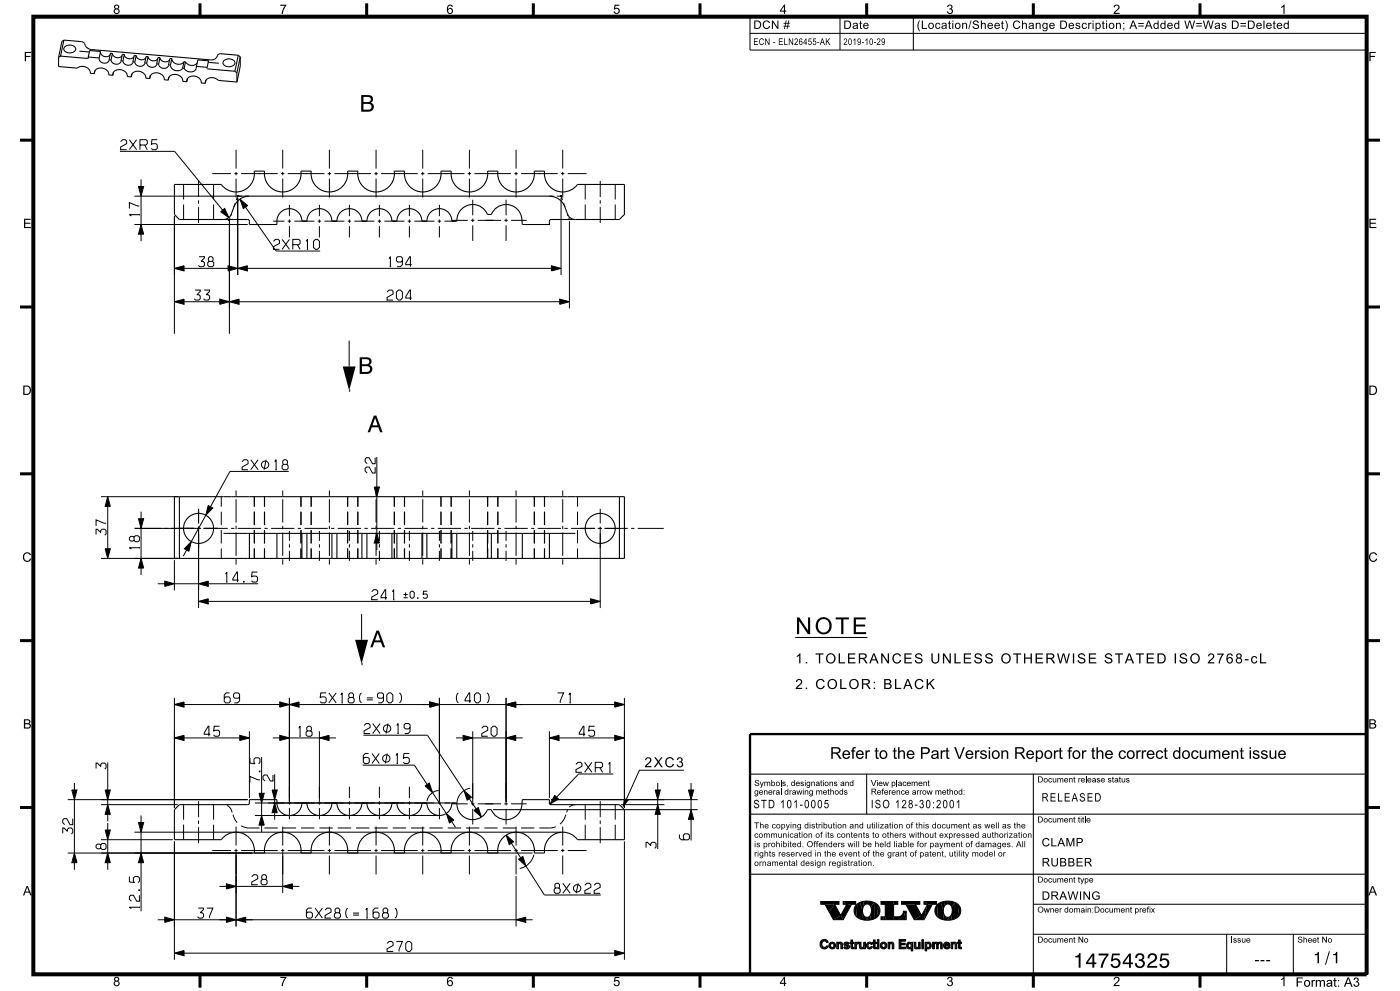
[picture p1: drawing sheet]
<svg xmlns="http://www.w3.org/2000/svg" width="420mm" height="297mm" viewBox="0 0 420 297" stroke-linecap="round" stroke-linejoin="round" font-family="sans-serif">
<g fill="#000">
<path d="M41.5 55.9h1.6l-.8 2.9zM42.3 67.3l.8 2.9h-1.6zM52.3 80.4l2.9-.7v1.5zM66.2 63.5l1.2-1 1.2 2.7zM71.3 80.4l2.9-.7v1.5zM72 59.7l2.3 1.9-1.3 .9zM52.3 90.4l2.9-.7v1.5zM65.9 89.7l2.9 .7-2.9 .8zM68.4 79.7l2.9 .7-2.9 .8zM68.8 90.4l2.9-.7v1.5zM165.4 79.7l2.9 .7-2.9 .8zM167.9 89.7l2.9 .7-2.9 .8z"/>
<path d="M102.8 109.8h3.9l-2 7.3zM32.3 148.9l.8 2.9h-1.6zM41.5 155.5h1.6l-.8 2.9zM62.5 151.5l1.3 .8-2.1 2.1zM112.3 146h1.5l-.8 2.9zM31.5 164.5h1.6l-.8 2.9zM42.3 167.4l.8 2.9h-1.6zM49.4 174.2l2.9 .8-2.9 .7zM57.4 162.3l-.7 2.9-1.4-.7zM59.6 175l2.9-.8v1.5zM59.6 180.2l2.9-.7v1.5zM113 159.9l.8 2.9h-1.5z"/>
<path d="M106.5 191.8h3.9l-1.9 7.2zM177.2 179.5l2.9 .7-2.9 .8zM52.3 211.2l2.9-.8v1.5zM83.9 210.4l2.9 .8-2.9 .7zM86.8 211.2l2.9-.8v1.5zM128.9 210.4l2.9 .8-2.9 .7zM151.8 211.2l2.9-.8v1.5zM184.4 210.4l2.9 .8-2.9 .7zM21.5 236.8h1.6l-.8 2.9zM31.5 236.8h1.6l-.8 2.9zM52.3 221.2l2.9-.8v1.5zM71.9 220.4l2.9 .8-2.9 .7z"/>
<path d="M77.7 237.8h1.6l-.8 2.9zM81.6 236.8h1.6l-.8 2.9zM83.9 220.4l2.9 .8-2.9 .7zM95.8 221.2l2.9-.8v1.5zM127.5 235.5l1.3-.8 .9 2.8zM138.9 220.4l2.9 .8-2.9 .7zM139.2 236.9l2.2 2-1.2 .9zM151.8 221.2l2.9-.8v1.5zM166.4 238.4l1.1 1.1-2.5 1.5zM164.8 221.2l2.9-.8v1.5zM184.4 220.4l2.9 .8-2.9 .7zM187.2 239.1l1.5 .7-1.9 2.3z"/>
<path d="M196.5 236.8h1.6l-.8 2.9zM206.5 236.8h1.6l-.8 2.9zM22.3 255.7l.8 2.9h-1.6zM31.5 248.8h1.6l-.8 2.9zM32.3 255.7l.8 2.9h-1.6zM32.3 241.2l.8 2.9h-1.6zM41.5 246.5h1.6l-.8 2.9zM42.3 255.7l.8 2.9h-1.6zM78.5 244.4l.8 2.9h-1.6zM82.4 240.7l.8 2.9h-1.6zM133.9 243.8l2.2 2-1.3 .8zM142.2 242.9l1.3-.9 .9 2.9z"/>
<path d="M151.9 250.3l2.2 2-1.3 .8zM155.6 257.5l1.3-.8 .9 2.8zM197.3 241.2l.8 2.9h-1.6zM207.3 242.7l.8 2.9h-1.6zM49.4 274.9l2.9 .8-2.9 .7zM67.9 274.9l2.9 .8-2.9 .7zM67.9 264.9l2.9 .8-2.9 .7zM70.8 275.7l2.9-.8v1.5zM84.8 265.7l2.9-.8v1.5zM154.8 275.7l2.9-.8v1.5zM247.5 271h2.9l-1.7 2.3zM253 270.2l1 .8h-1z"/>
<path d="M264.3 274.8v.8zM275.5 272.7l1 1.7zM277.2 270.2l1.1 .8h-1.1zM52.3 285.7l2.9-.8v1.5zM184.4 284.9l2.9 .8-2.9 .7zM248.3 282.1l.1 .3zM255 282.4v.3zM255.3 281.7v.7zM255.8 282.4v.3zM256.2 282.4v.3zM258.3 283.7l.2 .7-.3-.1zM260.5 282.4l.4-.1-.3 .5z"/>
<path d="M261.8 282.4v.3zM262.1 281.7v.7zM262.5 282.4v.3zM262.9 282.4v.3zM273.4 282.4v.2zM274.8 283.7l.1 .7-.2-.1zM278 283.4l-.1 1.6zM278 284.2v.8zM278 282.4v.2zM280.2 283.5v.8zM281.5 283.4l-.1 .9zM283.1 282.9v.9z"/>
<path d="M283.6 282.4l.4-.1-.3 .5zM285 283.1v.4zM287.3 282.4v.3zM287.6 281.7v.7zM288 282.4v.3zM288.4 282.4v.3z"/>
<path d="M246.2 270.2v.8z" fill-rule="evenodd"/>
<path d="M250.4 271l1.8 3.4-2.2 1.2-1.3-2.3z" fill-rule="evenodd"/>
<path d="M246.2 270.2h5.5v.8h-5.5z" fill-rule="evenodd"/>
<path d="M251.9 273.7l.3 .7z" fill-rule="evenodd"/>
<path d="M250 275.6l2.2-1.3 .8 1.3z" fill-rule="evenodd"/>
<path d="M254 271h1.5l-2.5 4.6-.8-1.3z" fill-rule="evenodd"/>
<path d="M257.2 270.9l-.3 3.8a2.6 2.6 0 0 1 .3-3.8z" fill-rule="evenodd"/>
<path d="M253 270.2h3.7v.8h-2.7z" fill-rule="evenodd"/>
<path d="M257.2 270.9l.8-.5 .8 2.5 .1 2.8-1-.3-1-.7z" fill-rule="evenodd"/>
<path d="M258 270.4l.9-.2 .2 1.3-.3 1.4z" fill-rule="evenodd"/>
<path d="M258.8 273.6l1.3 2.2-1.2-.1z" fill-rule="evenodd"/>
<path d="M259.6 274.8h.9l-.4 1z" fill-rule="evenodd"/>
<path d="M258.9 270.2l1.2-.1v.8l-1 .6z" fill-rule="evenodd"/>
<path d="M260.1 270.1l2.1 .3-.9 1.4a1.26 1.26 0 0 0-1.2-.9z" fill-rule="evenodd"/>
<path d="M262.2 270.4l.1 5-1 .3-.2-1.4 .3-1.4-.1-1.1z" fill-rule="evenodd"/>
<path d="M260.5 274.8l.6-.5 .2 1.4-1.2 .1z" fill-rule="evenodd"/>
<path d="M262.2 270.4l1.3 1.1-.5 3.4-.7 .5z" fill-rule="evenodd"/>
<path d="M263.5 271.5a2.6 2.6 0 0 1-.5 3.4z" fill-rule="evenodd"/>
<path d="M264.3 274.8h.9l-.3 .8h-.6z" fill-rule="evenodd"/>
<path d="M265.2 274.8h.4l.1 .8h-.8z" fill-rule="evenodd"/>
<path d="M264.3 270.2h3.7l.1 5.4h-2.4l-.1-4.6h-1.3z" fill-rule="evenodd"/>
<path d="M268 270.2h1.3v.8h-1.2z" fill-rule="evenodd"/>
<path d="M270.5 270.2v.8z" fill-rule="evenodd"/>
<path d="M268.1 274.8a2.45 2.45 0 0 0 2.7-.8l.2-.9 .8 2.5h-3.7z" fill-rule="evenodd"/>
<path d="M271 273.1h.9v2.5z" fill-rule="evenodd"/>
<path d="M271.7 271h2.9l1.9 3.4-2.2 1.2z" fill-rule="evenodd"/>
<path d="M270.5 270.2h5.4v.8h-5.4z" fill-rule="evenodd"/>
<path d="M276.1 273.7l.4 .7z" fill-rule="evenodd"/>
<path d="M278 271.5l-.8 4.1h-2.9l2.2-1.2z" fill-rule="evenodd"/>
<path d="M278.3 271h1.4l-2.5 4.6z" fill-rule="evenodd"/>
<path d="M281.4 270.9l-.3 3.8a2.6 2.6 0 0 1 .3-3.8z" fill-rule="evenodd"/>
<path d="M277.2 270.2h3.8v.8h-2.7z" fill-rule="evenodd"/>
<path d="M281.4 270.9l.8-.5 .8 2.5 .2 2.8-1-.3-1.1-.7z" fill-rule="evenodd"/>
<path d="M282.2 270.4l1-.2 .2 1.3-.4 1.4z" fill-rule="evenodd"/>
<path d="M283.1 273.6l1.2 2.2-1.1-.1z" fill-rule="evenodd"/>
<path d="M283.9 274.8h.8l-.4 1z" fill-rule="evenodd"/>
<path d="M283.2 270.2l1.1-.1 .1 .8-1 .6z" fill-rule="evenodd"/>
<path d="M284.3 270.1l2.2 .3-1 1.4a1.26 1.26 0 0 0-1.1-.9z" fill-rule="evenodd"/>
<path d="M286.5 270.4v5l-1 .3-.2-1.4 .4-1.4-.2-1.1z" fill-rule="evenodd"/>
<path d="M284.7 274.8l.6-.5 .2 1.4-1.2 .1z" fill-rule="evenodd"/>
<path d="M286.5 270.4l1.3 1.1-.5 3.4-.8 .5z" fill-rule="evenodd"/>
<path d="M287.8 271.5a2.6 2.6 0 0 1-.5 3.4z" fill-rule="evenodd"/>
<path d="M246.1 282.3l.3 1.7-.4-1z" fill-rule="evenodd"/>
<path d="M246.4 281.9l.4-.3-.4 2.4-.3-1.7z" fill-rule="evenodd"/>
<path d="M246.8 281.6l.1 .5-.2 .3z" fill-rule="evenodd"/>
<path d="M246.6 283.2l.7 1.2-.9-.4z" fill-rule="evenodd"/>
<path d="M246.9 283.8l.4 .1 .6-.2v.6l-.6 .1z" fill-rule="evenodd"/>
<path d="M246.8 281.6h.9l-.8 .5z" fill-rule="evenodd"/>
<path d="M247.7 281.6l.3 .1v.7l-.7-.4z" fill-rule="evenodd"/>
<path d="M248.1 283.4l.4 .2-.3 .4z" fill-rule="evenodd"/>
<path d="M248 281.7l.3 .7h-.3z" fill-rule="evenodd"/>
<path d="M248 283.4l.2 .6-.3 .3z" fill-rule="evenodd"/>
<path d="M248.3 282.1l.1 .3z" fill-rule="evenodd"/>
<path d="M249 282.6v1.5a1.11 1.11 0 0 1 0-1.5z" fill-rule="evenodd"/>
<path d="M249 282.6l.7-.3-.5 1.1z" fill-rule="evenodd"/>
<path d="M249 282.6l.7 1.8-.7-.3z" fill-rule="evenodd"/>
<path d="M249.4 283.9h.6l.2-.5 .2 .7-.7 .3z" fill-rule="evenodd"/>
<path d="M249.7 282.3l.7 .3-.3 .5-.2-.3h-.5z" fill-rule="evenodd"/>
<path d="M250.4 282.6a1.12 1.12 0 0 1 0 1.5l-.3-1z" fill-rule="evenodd"/>
<path d="M251 282.4v1.9z" fill-rule="evenodd"/>
<path d="M251 282.4l.3 1.9h-.3z" fill-rule="evenodd"/>
<path d="M251.1 282.4h.4v1.9h-.2z" fill-rule="evenodd"/>
<path d="M251.5 282.4v1.9z" fill-rule="evenodd"/>
<path d="M251.5 282.4v1.9z" fill-rule="evenodd"/>
<path d="M251.7 282.5l-.2 1z" fill-rule="evenodd"/>
<path d="M251.7 282.5l.4-.2v.6l-.5 .1z" fill-rule="evenodd"/>
<path d="M252.4 282.4l.3 .4v1.5h-.4z" fill-rule="evenodd"/>
<path d="M252.1 282.3l.3 .1-.1 1.9z" fill-rule="evenodd"/>
<path d="M252.7 283.2v1.1z" fill-rule="evenodd"/>
<path d="M252.7 282.8v1.5z" fill-rule="evenodd"/>
<path d="M253.2 282.7l.1 .7z" fill-rule="evenodd"/>
<path d="M253.1 284l.3-.2-.1 .4z" fill-rule="evenodd"/>
<path d="M253.4 283.8l.6 .6-.7-.2z" fill-rule="evenodd"/>
<path d="M253.2 282.7l.8-.4-.4 .6 .1 .6-.4-.1z" fill-rule="evenodd"/>
<path d="M253.6 283.9l.6 .1 .2-.2 .1 .5-.5 .1z" fill-rule="evenodd"/>
<path d="M253.6 282.9l.4 .2 .2 .5-.5-.1z" fill-rule="evenodd"/>
<path d="M254 282.3v.4l-.3 .1z" fill-rule="evenodd"/>
<path d="M254 282.3l.5 .2v.5l-.5-.3z" fill-rule="evenodd"/>
<path d="M254 283.1l.5 .1v1.1z" fill-rule="evenodd"/>
<path d="M254.5 282.5l.2 .3-.2 .2z" fill-rule="evenodd"/>
<path d="M254.5 283.2l.4 .5-.4 .6z" fill-rule="evenodd"/>
<path d="M254.6 282.6l.2 .2z" fill-rule="evenodd"/>
<path d="M255 282.4h.3v.3z" fill-rule="evenodd"/>
<path d="M255 282.4l.1 .3z" fill-rule="evenodd"/>
<path d="M255.3 281.7v1z" fill-rule="evenodd"/>
<path d="M255.3 281.7v2.3z" fill-rule="evenodd"/>
<path d="M255.3 281.7l.1 2.5z" fill-rule="evenodd"/>
<path d="M255.3 281.7h.4l.1 2.7-.4-.2z" fill-rule="evenodd"/>
<path d="M255.8 283.6v.8z" fill-rule="evenodd"/>
<path d="M255.7 281.7l.1 2.7z" fill-rule="evenodd"/>
<path d="M255.8 282.4l.2 .3h-.2z" fill-rule="evenodd"/>
<path d="M255.8 282.4h.3v.3z" fill-rule="evenodd"/>
<path d="M256.1 282.4l.1 .3z" fill-rule="evenodd"/>
<path d="M255.9 283.9h.3v.4l-.4 .1z" fill-rule="evenodd"/>
<path d="M256.5 282.4v1.9z" fill-rule="evenodd"/>
<path d="M256.5 282.4l.2 1.9h-.2z" fill-rule="evenodd"/>
<path d="M256.5 282.4h.4v1.9h-.2z" fill-rule="evenodd"/>
<path d="M256.9 282.4v1.9z" fill-rule="evenodd"/>
<path d="M256.9 282.4v1.9z" fill-rule="evenodd"/>
<path d="M257 282.5l-.1 1.1z" fill-rule="evenodd"/>
<path d="M257.5 282.4v.4l-.2 .1z" fill-rule="evenodd"/>
<path d="M257 282.5l.5-.1-.6 .9z" fill-rule="evenodd"/>
<path d="M257.8 282.4v1.1z" fill-rule="evenodd"/>
<path d="M257.8 282.4l.2 1.8z" fill-rule="evenodd"/>
<path d="M257.9 282.4h.4l-.1 1.9-.2-.1z" fill-rule="evenodd"/>
<path d="M258.3 282.4l-.1 1.9z" fill-rule="evenodd"/>
<path d="M258.3 283.7l.6 .2 .2-.7v.9l-.2 .2-.4 .1z" fill-rule="evenodd"/>
<path d="M259.1 282.4v1.9z" fill-rule="evenodd"/>
<path d="M259.1 282.4l.3 1.9h-.3z" fill-rule="evenodd"/>
<path d="M259.2 282.4h.4v1.9h-.2z" fill-rule="evenodd"/>
<path d="M259.6 282.4v1.9z" fill-rule="evenodd"/>
<path d="M259.6 282.4v1.9z" fill-rule="evenodd"/>
<path d="M260.2 282.6v1.5a1.12 1.12 0 0 1 0-1.5z" fill-rule="evenodd"/>
<path d="M260.4 283.4l.2 .5 .6-.1v.6l-.7-.1z" fill-rule="evenodd"/>
<path d="M260.2 282.6l.3-.2 .1 .4-.2 .6 .1 .9-.3-.2z" fill-rule="evenodd"/>
<path d="M260.9 282.3l.4 .1v.7l-.2-.3h-.5z" fill-rule="evenodd"/>
<path d="M261.4 283.6l.3 .2-.2 .4z" fill-rule="evenodd"/>
<path d="M261.4 283.6l.1 .6-.3 .2z" fill-rule="evenodd"/>
<path d="M261.3 282.4l.4 .5-.4 .2z" fill-rule="evenodd"/>
<path d="M261.6 282.6l.1 .3z" fill-rule="evenodd"/>
<path d="M261.8 282.4h.2v.3h-.2z" fill-rule="evenodd"/>
<path d="M261.8 282.4v.3z" fill-rule="evenodd"/>
<path d="M262.1 281.7l-.1 1z" fill-rule="evenodd"/>
<path d="M262.1 281.7v2.3z" fill-rule="evenodd"/>
<path d="M262.1 281.7v2.5z" fill-rule="evenodd"/>
<path d="M262.1 281.7h.4v2.7l-.4-.2z" fill-rule="evenodd"/>
<path d="M262.5 283.6l.1 .8z" fill-rule="evenodd"/>
<path d="M262.5 281.7v2.7z" fill-rule="evenodd"/>
<path d="M262.5 282.4l.2 .3h-.2z" fill-rule="evenodd"/>
<path d="M262.6 282.4h.3v.3z" fill-rule="evenodd"/>
<path d="M262.9 282.4v.3z" fill-rule="evenodd"/>
<path d="M262.6 283.9h.3v.4l-.3 .1z" fill-rule="evenodd"/>
<path d="M263.2 282.4h.5v1.9h-.5z" fill-rule="evenodd"/>
<path d="M264.4 282.6v1.5a1.11 1.11 0 0 1 0-1.5z" fill-rule="evenodd"/>
<path d="M264.4 282.6l.7-.3-.5 1.1z" fill-rule="evenodd"/>
<path d="M264.4 282.6l.7 1.8-.7-.3z" fill-rule="evenodd"/>
<path d="M264.8 283.9h.6l.2-.5 .2 .7-.7 .3z" fill-rule="evenodd"/>
<path d="M265.1 282.3l.7 .3-.3 .5-.2-.3h-.5z" fill-rule="evenodd"/>
<path d="M265.8 282.6a1.12 1.12 0 0 1 0 1.5l-.3-1z" fill-rule="evenodd"/>
<path d="M266.4 282.4v1.9z" fill-rule="evenodd"/>
<path d="M266.4 282.4l.3 1.9h-.3z" fill-rule="evenodd"/>
<path d="M266.5 282.4h.4v1.9h-.2z" fill-rule="evenodd"/>
<path d="M266.9 282.4v1.9z" fill-rule="evenodd"/>
<path d="M266.9 282.4v1.9z" fill-rule="evenodd"/>
<path d="M267.1 282.5l-.2 1z" fill-rule="evenodd"/>
<path d="M267.1 282.5l.4-.2v.6l-.5 .1z" fill-rule="evenodd"/>
<path d="M267.8 282.4l.3 .4v1.5h-.4z" fill-rule="evenodd"/>
<path d="M267.5 282.3l.3 .1-.1 1.9z" fill-rule="evenodd"/>
<path d="M268.1 283.2v1.1z" fill-rule="evenodd"/>
<path d="M268.1 282.8v1.5z" fill-rule="evenodd"/>
<path d="M270.2 282.1v1.8h1.6v.4h-2.1z" fill-rule="evenodd"/>
<path d="M269.7 281.6h2v.5h-1.5l-.5 2.2z" fill-rule="evenodd"/>
<path d="M272.2 282.6l.2-.1-.1 1.8-.3-.9z" fill-rule="evenodd"/>
<path d="M272.5 283.6l.4 .4 .4-.3 .1 .5-.8 .2z" fill-rule="evenodd"/>
<path d="M272.4 282.5l.4-.2 .1 .5-.4 .2-.1 .4 .2 1-.3-.1z" fill-rule="evenodd"/>
<path d="M272.8 282.3l.3 .1v.4z" fill-rule="evenodd"/>
<path d="M273.1 282.4l.3 .2-.1 .5-.2-.3z" fill-rule="evenodd"/>
<path d="M273.4 283.4v1.6z" fill-rule="evenodd"/>
<path d="M273.4 282.4v1z" fill-rule="evenodd"/>
<path d="M273.4 282.4l.2 2.6h-.2z" fill-rule="evenodd"/>
<path d="M273.8 282.4v2.6z" fill-rule="evenodd"/>
<path d="M274.3 282.4v1.1z" fill-rule="evenodd"/>
<path d="M274.3 282.4l.1 1.8z" fill-rule="evenodd"/>
<path d="M274.3 282.4h.4v1.9l-.3-.1z" fill-rule="evenodd"/>
<path d="M274.7 282.4v1.9z" fill-rule="evenodd"/>
<path d="M274.8 283.7l.6 .2 .2-.7v.9l-.2 .2-.5 .1z" fill-rule="evenodd"/>
<path d="M275.6 282.4v1.9z" fill-rule="evenodd"/>
<path d="M275.6 282.4l.2 1.9h-.2z" fill-rule="evenodd"/>
<path d="M275.7 282.4h.3v1.9h-.2z" fill-rule="evenodd"/>
<path d="M276 282.4v1.9z" fill-rule="evenodd"/>
<path d="M276 282.4v1.9z" fill-rule="evenodd"/>
<path d="M276.5 282.4h.5v1.9h-.5z" fill-rule="evenodd"/>
<path d="M277.5 282.4v2.6z" fill-rule="evenodd"/>
<path d="M277.6 282.4h.3v2.6h-.3z" fill-rule="evenodd"/>
<path d="M277.9 282.4l.1 .2 .1-.2v.5l-.2 2.1z" fill-rule="evenodd"/>
<path d="M278 284.2v.8z" fill-rule="evenodd"/>
<path d="M278 283.4l.2 .5v.4l-.2-.1v.8z" fill-rule="evenodd"/>
<path d="M278.1 282.4l.4-.1-.4 .6z" fill-rule="evenodd"/>
<path d="M278.2 283.9h.4l.3 .4h-.7z" fill-rule="evenodd"/>
<path d="M278.9 283.4l.2 .7-.2 .2-.3-.4z" fill-rule="evenodd"/>
<path d="M279 282.5l.2 .2a1.23 1.23 0 0 1-.1 1.4l-.2-.7z" fill-rule="evenodd"/>
<path d="M278.5 282.3l.5 .2-.1 .9-.1-.5-.5-.1z" fill-rule="evenodd"/>
<path d="M279.8 282.4v1.9z" fill-rule="evenodd"/>
<path d="M279.8 282.4l.2 1.9h-.2z" fill-rule="evenodd"/>
<path d="M279.9 282.4h.3v1.9h-.2z" fill-rule="evenodd"/>
<path d="M280.2 282.4v1.9z" fill-rule="evenodd"/>
<path d="M280.2 282.6l.2-.1-.2 1.8z" fill-rule="evenodd"/>
<path d="M280.2 282.4v1.9z" fill-rule="evenodd"/>
<path d="M280.4 282.5l.4-.2 .1 .5-.6 .2z" fill-rule="evenodd"/>
<path d="M281 282.4l.4 .2v1.7h-.4z" fill-rule="evenodd"/>
<path d="M280.8 282.3l.2 .1v1.9z" fill-rule="evenodd"/>
<path d="M281.4 282.6l.2-.1-.2 1.8z" fill-rule="evenodd"/>
<path d="M281.5 283.4v.9z" fill-rule="evenodd"/>
<path d="M281.6 282.5l.4-.2v.5l-.4 .2z" fill-rule="evenodd"/>
<path d="M282 282.3l.3 .1-.1 1.9z" fill-rule="evenodd"/>
<path d="M282.7 283.1v1.2z" fill-rule="evenodd"/>
<path d="M282.3 282.4l.4 .5v1.4h-.5z" fill-rule="evenodd"/>
<path d="M283.3 282.6l.3 1.7-.5-.5z" fill-rule="evenodd"/>
<path d="M283.6 283.1l.7 .4h-.8z" fill-rule="evenodd"/>
<path d="M283.7 283.1h.8l.2 .4z" fill-rule="evenodd"/>
<path d="M283.3 282.6l.3-.2v.5a.62 .62 0 0 0 0 .8 .62 .62 0 0 0 .8 .2v.5l-.8-.1z" fill-rule="evenodd"/>
<path d="M284 282.3l.4 .1-.1 .4h-.6z" fill-rule="evenodd"/>
<path d="M284.6 283.7v.6l-.2 .1z" fill-rule="evenodd"/>
<path d="M284.6 283.7l.4 .2-.4 .4z" fill-rule="evenodd"/>
<path d="M284.4 282.4l.4 .3 .2 .8-.5-.4z" fill-rule="evenodd"/>
<path d="M285.3 282.4v1.9z" fill-rule="evenodd"/>
<path d="M285.3 282.4l.3 1.9h-.3z" fill-rule="evenodd"/>
<path d="M285.4 282.4h.4v1.9h-.2z" fill-rule="evenodd"/>
<path d="M285.8 282.4v1.9z" fill-rule="evenodd"/>
<path d="M285.8 282.4v1.9z" fill-rule="evenodd"/>
<path d="M286 282.5l-.2 1z" fill-rule="evenodd"/>
<path d="M286 282.5l.4-.2v.6l-.5 .1z" fill-rule="evenodd"/>
<path d="M286.7 282.4l.3 .4v1.5h-.4z" fill-rule="evenodd"/>
<path d="M286.4 282.3l.3 .1-.1 1.9z" fill-rule="evenodd"/>
<path d="M287 283.2v1.1z" fill-rule="evenodd"/>
<path d="M287 282.8v1.5z" fill-rule="evenodd"/>
<path d="M287.3 282.4h.2v.3z" fill-rule="evenodd"/>
<path d="M287.3 282.4l.1 .3z" fill-rule="evenodd"/>
<path d="M287.6 281.7l-.1 1z" fill-rule="evenodd"/>
<path d="M287.6 281.7l.1 2.5z" fill-rule="evenodd"/>
<path d="M287.6 281.7v2.3z" fill-rule="evenodd"/>
<path d="M287.6 281.7h.4v2.7l-.3-.2z" fill-rule="evenodd"/>
<path d="M288 283.6l.1 .8z" fill-rule="evenodd"/>
<path d="M288 281.7v2.7z" fill-rule="evenodd"/>
<path d="M288 282.4l.2 .3h-.2z" fill-rule="evenodd"/>
<path d="M288.1 282.4h.3v.3z" fill-rule="evenodd"/>
<path d="M288.1 283.9h.3v.4l-.3 .1z" fill-rule="evenodd"/>
<path d="M288.4 282.4v.3z" fill-rule="evenodd"/>
<circle cx="263.5" cy="281.9" r=".29"/>
<circle cx="276.8" cy="281.9" r=".29"/>
</g>
<g fill="none" stroke="#000" stroke-width=".3">
<path d="M225 5h185v10h-185zM225 10h185M252 5v10M274 5v10M36 45.4h16.4l14.4 17.6M36.2 42.5l.6-.6h.8l.4 .4v.8l-1.8 1v.8h1.8M38.8 41.9l2.2 3M41 41.9l-2.2 3M41.5 55.9h1.6l-.8 2.9zM42 43.5h1.8l.4-.4v-.8l-.4-.4h-1.8v3M42.3 53.8v2.1M42.3 58.8v8.5"/>
<path d="M43.4 43.5l.8 1.4M47.2 41.9h-1.6l-.2 1.5 .4-.3h1l.4 .4v1l-.4 .4h-1l-.4-.4M55.1 55.3v4.5M59.6 54.2v4.8M63.7 52h5.6M64.1 55.3v4.5M70.3 52h1M70.8 44.9v5.6M70.8 51.5v1M70.8 53.5v5.7M71.3 58.8l-.4 1.2M71.3 59.3v23.1"/>
<path d="M72 59.7l2.3 1.9-1.3 .9zM72.3 52h11M74.8 58.8h-34.5M84.3 52h1M84.8 44.9v5.6M84.8 51.5v1M84.8 53.5v5.7M86.3 52h11M98.3 52h1M98.8 44.9v5.6M98.8 51.5v1M98.8 53.5v5.7"/>
<path d="M100.3 52h11M112.3 52h1M112.8 44.9v5.6M112.8 51.5v1M112.8 53.5v5.7M114.3 52h11M126.3 52h1M126.8 44.9v5.6M126.8 51.5v1M126.8 53.5v5.7M128.3 52h11M140.3 52h1"/>
<path d="M140.8 44.9v5.6M140.8 51.5v1M140.8 53.5v5.7M141.8 59.9v4.6M142.3 52h11M151.8 59.9v4.6M154.3 52h1M154.8 44.9v5.6M154.8 51.5v1M154.8 53.5v5.7M164.8 58.8h1.3M167.1 58.8h1.2l.4 1.2"/>
<path d="M167.3 52h-11M168.3 52h1M168.3 59.3v23.1M168.8 44.9v5.6M168.8 51.5v1M168.8 53.5v5.7M170.3 52h5.7M175.6 55.3v4.5M180.1 54.2v4.8M184.6 55.3v4.5M40.3 67.3h34M41.8 61.7h-.6l-2.4-1v1.8"/>
<path d="M41.8 64.1v.4M41.8 64.3h-3l.6 .4M42.3 70.2v2.1M42.3 67.3l.8 2.9h-1.6zM52.3 64.8v35.2M55.1 61.3v4.5M59.6 60v1M59.6 62v4.8M59.7 76.9h1.6v.4l-1 1h.6l.4 .4v.8l-.4 .4h-1l-.4-.4M62.7 78.3h1l.2-1-.4-.4h-.6l-.4 .4 .2 1-.4 .4v.8l.4 .4h1l.4-.4v-.8l-.4-.4M64.1 61.3v4.5M66.2 63.5l1.2-1 1.2 2.7z"/>
<path d="M67.1 65.8h.1M68.4 79.7l2.9 .7-2.9 .8zM68.8 66.3v33.7M69 65.2l-.2 .6M69.4 64.1l-.2 .6M70.6 60.9l-.5 1.2M73.6 62.1l9.2 13.1h13.2M81.9 66.3h3.4M82 72.3l.6-.6h.8l.4 .4v.8l-1.8 1v.8h1.8M84.6 71.7l2.2 3M86.3 66.3h1M86.8 61.4v3.4"/>
<path d="M86.8 65.8v1M86.8 67.8v3.4M86.8 71.7l-2.2 3M87.8 73.3h1.8l.4-.4v-.8l-.4-.4h-1.8v3M88.3 66.3h6M89.2 73.3l.8 1.4M91.8 72.3l.4-.6v3M92 74.7h.4M94.6 71.7h.6l.6 .6v1.8l-.6 .6h-.6l-.6-.6v-1.8zM95.3 66.3h1M95.8 61.4v3.4M95.8 65.8v1"/>
<path d="M95.8 67.8v3.4M97.3 66.3h6M104.3 66.3h1M104.8 61.4v3.4M104.8 65.8v1M104.8 67.8v3.4M106.3 66.3h6M113.3 66.3h1M113.8 61.4v3.4M113.8 65.8v1M113.8 67.8v3.4M115.3 66.3h6"/>
<path d="M116.7 77.5l.4-.6v3M116.9 79.9h.4M120.7 78.1l-.4 .4h-1l-.4-.4v-.8l.4-.4h1l.4 .4v2l-.6 .6h-1M122.3 66.3h1M122.8 61.4v3.4M122.8 65.8v1M122.8 67.8v3.4M123.5 79.3h-1.8v-.4l1.2-2h.2v3M124.3 66.3h6M131.3 66.3h1M131.8 61.4v3.4M131.8 65.8v1"/>
<path d="M131.8 67.8v3.4M133.3 66.3h3.4M135.6 66h4.7M141.3 66h1M141.8 65.5v1M141.8 67.5v4.7M143.3 66h7M151.3 66h1M151.8 65.5v1M151.8 67.5v4.7M153.3 66h4.7M165.4 79.7l2.9 .7-2.9 .8z"/>
<path d="M169.1 60.9l.4 1.2M170.2 64.1l.2 .6M170.6 65.2l.2 .6M170.8 66.3v26.1M172.6 65.8h.1M175.6 61.3v4.5M180.1 60v1M180.1 62v4.8M184.6 61.3v4.5M52.3 90.4l2.9-.7v1.5zM52.3 80.4l2.9-.7v1.5zM55.2 90.4h10.7"/>
<path d="M55.2 80.4h13.2M58.5 86.9h1.6v.4l-1 1h.6l.4 .4v.8l-.4 .4h-1l-.4-.4M61.3 86.9h1.6v.4l-1 1h.6l.4 .4v.8l-.4 .4h-1l-.4-.4M65.9 89.7l2.9 .7-2.9 .8zM68.8 90.4l2.9-.7v1.5zM71.3 80.4l2.9-.7v1.5zM71.7 90.4h96.2M74.2 80.4h91.2M116.1 87.5l.6-.6h.8l.4 .4v.8l-1.8 1v.8h1.8M119.5 86.9h.6l.6 .6v1.8l-.6 .6h-.6l-.6-.6v-1.8zM123.5 89.3h-1.8v-.4l1.2-2h.2v3M167.9 89.7l2.9 .7-2.9 .8z"/>
<path d="M104.7 102.1v7.7M72.6 138.4l.6-.6h.8l.4 .4v.8l-1.8 1v.8h1.8M75.2 137.8l2.2 3M77.4 137.8l-2.2 3M79.8 137.8l-.6 3M82.4 138.4l.4-.6v3M85 139.2h1l.2-1-.4-.4h-.6l-.4 .4 .2 1-.4 .4v.8l.4 .4h1l.4-.4v-.8l-.4-.4M112.5 140v1.8h-.8l-1-1.8h-.8l-.4 .4v.8l.6 .6M112.5 137.2v1.8h-.8l-1-1.8h-.8l-.4 .4v.8l.6 .6M113 137v9M30.3 148.9h23M31.8 156.8h-.6l-2.4-1v1.8"/>
<path d="M32.3 148.9l.8 2.9h-1.6zM32.3 151.8v12.7M41.5 155.5h1.6l-.8 2.9zM42.3 153.4v2.1M42.3 158.4v9M59.6 152.5v4.4M59.6 157.9v24.3M60.3 158.4h-20M61.7 154.4l-4.3 7.9M62.5 151.5l1.3 .8-2.1 2.1zM66.4 148.9v3M66.4 153.4v4"/>
<path d="M66.4 158.9v4M68.3 158.4h-7.2M69.3 158.4h1M70.8 147v1.6M70.8 149.6v7M70.8 157.6v1M70.8 159.6v7M71.3 158.4h7M76.3 148.9v3M76.3 153.4v4M76.3 158.9v4M79.3 158.4h1"/>
<path d="M79.3 148.9v3M79.3 153.4v4M79.3 158.9v4M81.3 158.4h7M82.6 140.8h.4M84.8 147v1.6M84.8 149.6v7M84.8 157.6v1M84.8 159.6v7M86.6 141.3h-17.6l-5.9 10.6M86.8 159.1v3M89.3 158.4h1"/>
<path d="M90.3 148.9v3M90.3 153.4v4M90.3 158.9v4M91.3 158.4h7M93.3 148.9v3M93.3 153.4v4M93.3 158.9v4M93.4 148.9v3M93.4 153.4v4M93.4 158.9v4M95.8 159.1v3M98.8 147v1.6"/>
<path d="M98.8 149.6v7M98.8 157.6v1M98.8 159.6v7M99.3 158.4h1M101.3 158.4h7M104.3 148.9v3M104.3 153.4v4M104.3 158.9v4M104.8 159.1v3M107.3 148.9v3M107.3 153.4v4M107.3 158.9v4"/>
<path d="M107.4 148.9v3M107.4 153.4v4M107.4 158.9v4M109.3 158.4h1M111.3 158.4h7M112.3 146h1.5l-.8 2.9zM112.8 147v1.6M112.8 149.6v7M112.8 157.6v1M112.8 159.6v7M113 159.9l.8 2.9h-1.5zM113 148.9v11"/>
<path d="M113.8 159.1v3M118.3 148.9v3M118.3 153.4v4M118.3 158.9v4M119.3 158.4h1M121.3 158.4h7M121.3 148.9v3M121.3 153.4v4M121.3 158.9v4M122.8 159.1v3M126.8 147v1.6M126.8 149.6v7"/>
<path d="M126.8 157.6v1M126.8 159.6v7M129.3 158.4h1M131.3 158.4h7M131.8 159.1v3M132.3 148.9v3M132.3 153.4v4M132.3 158.9v4M135.3 148.9v3M135.3 153.4v4M135.3 158.9v4M135.4 148.9v3"/>
<path d="M135.4 153.4v4M135.4 158.9v4M139.3 158.4h1M140.8 147v1.6M140.8 149.6v7M140.8 157.6v1M140.8 159.6v7M141.3 158.4h7M141.8 159.1v3M146.3 148.9v3M146.3 153.4v4M146.3 158.9v4"/>
<path d="M149.3 158.4h1M149.3 148.9v3M149.3 153.4v4M149.3 158.9v4M149.4 148.9v3M149.4 153.4v4M149.4 158.9v4M151.3 158.4h7M151.8 159.1v3M154.8 147v1.6M154.8 149.6v7M154.8 157.6v1"/>
<path d="M154.8 159.6v7M159.3 158.4h1M160.3 148.9v3M160.3 153.4v4M160.3 158.9v4M161.3 158.4h7M163.3 153.4l.1 4M163.3 158.9l.1 4M163.4 148.9l-.1 3M168.8 147v1.6M168.8 149.6v7M168.8 157.6v1"/>
<path d="M168.8 159.6v7M169.3 158.4h1M171.3 158.4h7.3M173.3 148.9v3M173.3 153.4v4M173.3 158.9v4M179.3 158.4h1.3M180.1 152.5v4.4M180.1 157.9v24.3M181.3 158.4h7M189.3 158.4h1M191.3 158.4h7.8"/>
<path d="M28.8 160.2v-1.6h.4l1 1v-.6l.4-.4h.8l.4 .4v1l-.4 .4M30.3 167.4h23M31.5 164.5h1.6l-.8 2.9zM40.2 161l.4-.4h.8l.4 .4v1l-.4 .4h-.8l-.4-.4-1 .2-.4-.4v-.6l.4-.4 1 .2v1M41.8 164v.4M41.8 164.2h-3l.6 .4M42.3 167.4l.8 2.9h-1.6zM42.3 170.3v2.1M47.3 175h2.1M49.4 174.2l2.9 .8-2.9 .7zM52.3 175h7.3M52.3 167.9v9.1"/>
<path d="M56 164.8l-1 1.9M57.4 162.3l-.7 2.9-1.4-.7zM59.6 175l2.9-.8v1.5zM62.5 175h14.9M66.4 164.4v3M67.6 172.1l.4-.6v3M67.8 174.5h.4M70.8 167.6v1.6M71.6 173.9h-1.8v-.4l1.2-2h.2v3M73 174.3l.2 .2zM76.3 164.4v3M77.2 171.5h-1.6l-.2 1.5 .4-.3h1l.4 .4v1l-.4 .4h-1l-.4-.4"/>
<path d="M79.3 164.4v3M84.8 167.6v1.6M86.8 163.1v1M86.8 165.1v3M90.3 164.4v3M93.3 164.4v3M93.4 164.4v3M95.8 163.1v1M95.8 165.1v3M98.8 167.6v1.6M104.3 164.4v3M104.8 163.1v1"/>
<path d="M104.8 165.1v3M107.3 164.4v3M107.4 164.4v3M111.5 177.3l.6-.6h.8l.4 .4v.8l-1.8 1v.8h1.8M112.8 167.6v1.6M113 162.8v2.1M113.8 163.1v1M113.8 165.1v3M116.1 179.1h-1.8v-.4l1.2-2h.2v3M117.7 177.3l.4-.6v3M117.9 179.7h.4M118.3 164.4v3"/>
<path d="M121.1 179.1h1.2M121.1 178.2h1.2M121.3 164.4v3M121.7 177.5v1.3M122.8 163.1v1M122.8 165.1v3M123.4 177.2h.4l.5 .4v1.3l-.5 .4h-.4l-.4-.4v-1.3zM125.3 179.1l.1 .2zM126.8 167.6v1.6M128.2 177.2h-1.1l-.2 1 1-.2 .3 .3v.7l-.3 .3h-.7l-.3-.3M131.8 163.1v1M131.8 165.1v3"/>
<path d="M132.3 164.4v3M135.3 164.4v3M135.4 164.4v3M140.8 167.6v1.6M141.8 163.1v1M141.8 165.1v3M146.3 164.4v3M149.3 164.4v3M149.4 164.4v3M151.8 163.1v1M151.8 165.1v3M154.8 167.6v1.6"/>
<path d="M160.3 164.4v3M163.4 164.4l-.1 3M168.8 167.6v1.6M173.3 164.4v3M177.2 179.5l2.9 .7-2.9 .8zM59.6 180.2l2.9-.7v1.5zM62.5 180.2h114.7M108.5 184v7.8M52.3 209.2v33M52.3 211.2l2.9-.8v1.5zM55.2 211.2h28.7M65.9 217.7h-1.6l-.2 1.5 .4-.3h1l.4 .4v1l-.4 .4h-1l-.4-.4"/>
<path d="M68.9 207.7h-1l-.6 .6v2l.4 .4h1l.4-.4v-1l-.4-.4h-1l-.4 .4M71.9 208.9l-.4 .4h-1l-.4-.4v-.8l.4-.4h1l.4 .4v2l-.6 .6h-1M74.8 219.2v20M83.9 210.4l2.9 .8-2.9 .7zM86.8 211.2l2.9-.8v1.5zM86.8 209.2v32M89.6 218.3l.4-.6v3M92.2 219.1h1l.2-1-.4-.4h-.6l-.4 .4 .2 1-.4 .4v.8l.4 .4h1l.4-.4v-.8l-.4-.4M95.8 219.2v22M97.8 207.7h-1.6l-.2 1.5 .4-.3h1l.4 .4v1l-.4 .4h-1l-.4-.4M98.6 207.7l2.2 3M100.8 207.7l-2.2 3"/>
<path d="M102.2 208.3l.4-.6v3M102.4 210.7h.4M104.8 209.1h1l.2-1-.4-.4h-.6l-.4 .4 .2 1-.4 .4v.8l.4 .4h1l.4-.4v-.8l-.4-.4M108.4 207.7a2.12 2.12 0 0 0 0 3M109.2 217.4l.6-.6h.8l.4 .4v.8l-1.8 1v.8h1.8M110 209.8h1.8M110 209.2h1.8M111.8 216.8l2.2 3M114 216.8l-2.2 3M115 208.9l-.4 .4h-1l-.4-.4v-.8l.4-.4h1l.4 .4v2l-.6 .6h-1M116.4 216.8l-.6 3M116.6 207.7h.6l.6 .6v1.8l-.6 .6h-.6l-.6-.6v-1.8z"/>
<path d="M119 217.4l.4-.6v3M119.2 219.8h.4M119.8 207.7a2.12 2.12 0 0 1 0 3M123 218l-.4 .4h-1l-.4-.4v-.8l.4-.4h1l.4 .4v2l-.6 .6h-1M128.9 210.4l2.9 .8-2.9 .7zM128.9 211.2h-39.2M131.8 209.2v32M131.8 211.2h20M137.5 207.7a2.12 2.12 0 0 0 0 3M141.3 210.1h-1.8v-.4l1.2-2h.2v3M141.8 219.2v22.2M142.9 207.7h.6l.6 .6v1.8l-.6 .6h-.6l-.6-.6v-1.8z"/>
<path d="M144.5 218.3l.6-.6h.8l.4 .4v.8l-1.8 1v.8h1.8M146.1 207.7a2.12 2.12 0 0 1 0 3M147.9 217.7h.6l.6 .6v1.8l-.6 .6h-.6l-.6-.6v-1.8zM151.8 209.2v32.2M151.8 211.2l2.9-.8v1.5zM154.7 211.2h29.7M164.8 219.2v20M167.3 207.7h1.8l-1 2.4v.6M170.7 208.3l.4-.6v3M170.9 210.7h.4M178.4 217.7h-1.6l-.2 1.5 .4-.3h1l.4 .4v1l-.4 .4h-1l-.4-.4M184.4 210.4l2.9 .8-2.9 .7z"/>
<path d="M187.3 209.2v33M20.3 239.7h54M21.5 236.8h1.6l-.8 2.9zM22.3 234.7v2.1M22.3 239.7v16M28.8 230.3v-1.6h.4l1 1v-.6l.4-.4h.8l.4 .4v1l-.4 .4M31.5 236.8h1.6l-.8 2.9zM32.3 228.5v8.3M32.3 239.7v1.5M52.3 221.2l2.9-.8v1.5zM55.2 221.2h16.7M63.1 220.1h-1.8v-.4l1.2-2h.2v3"/>
<path d="M71.9 220.4l2.9 .8-2.9 .7zM75 227.1v1.6l1.5 .2-.3-.4v-1l.4-.4h1l.4 .4v1l-.4 .4M77.7 237.8h1.6l-.8 2.9zM77.8 231.1l.2 .2zM78 233.7h-.6l-2.4-1v1.8M78.5 226.9v10.9M81.6 236.8h1.6l-.8 2.9zM81.8 221.2h2.1M81.9 232.3v1.8h-.8l-1-1.8h-.8l-.4 .4v.8l.6 .6M82.4 232.1v4.7M82.4 239.7v1M83.9 220.4l2.9 .8-2.9 .7z"/>
<path d="M86.8 221.2h9M89.8 220.7h.4M95.8 221.2l2.9-.8v1.5zM98.7 221.2h2.1M104.8 235.8v3.4M108.8 229.3h15.5l3.9 5.8M109 220.3h19.2l11 16.6M110.6 225.8h-1l-.6 .6v2l.4 .4h1l.4-.4v-1l-.4-.4h-1l-.4 .4M111.6 225.8l2.2 3M113.8 225.8l-2.2 3M113.8 235.8v3.4M116.2 225.8l-.6 3"/>
<path d="M118.8 226.4l.4-.6v3M119 228.8h.4M122.8 225.8h-1.6l-.2 1.5 .4-.3h1l.4 .4v1l-.4 .4h-1l-.4-.4M122.8 235.8v3.4M127.5 235.5l1.3-.8 .9 2.8zM129.7 237.5l4.2 6.3M131.6 236.9a3.8 3.8 0 0 0-3.5 3.3M136.8 221.2h2.1M138.9 220.4l2.9 .8-2.9 .7zM139.2 236.9l2.2 2-1.2 .9zM140.8 239.4l2 3.1M141 236.2a4.7 4.7 0 0 0-3.9 4.6"/>
<path d="M141.8 221.2h10M151.8 221.2l2.9-.8v1.5zM154.7 221.2h2.1M164.8 221.2l2.9-.8v1.5zM165.3 239.7h44M166.4 238.4l1.1 1.1-2.5 1.5zM167.7 221.2h16.7M172.8 229.1l.6-.6h.8l.4 .4v.8l-1.8 1v.8h1.8M175.4 228.5l2.2 3M175.6 220.1h-1.8v-.4l1.2-2h.2v3M177.6 228.5l-2.2 3M178.6 230.1h1.8l.4-.4v-.8l-.4-.4h-1.8v3"/>
<path d="M180 230.1l.8 1.4M182.6 229.1l.4-.6v3M182.8 231.5h.4M184 232h-10.4l-6.6 6.9M184.4 220.4l2.9 .8-2.9 .7zM196.5 236.8h1.6l-.8 2.9zM197.3 234.7v2.1M197.3 239.7v1.5M205.2 230.8h-13.4l-3.9 8.7M206.5 236.8h1.6l-.8 2.9zM207.3 234.7v2.1M207.3 239.7v3"/>
<path d="M18.8 249.8v-1.6h.4l1 1v-.6l.4-.4h.8l.4 .4v1l-.4 .4M20.3 255.7h139.5M21.8 245.4v1.8h-.8l-1-1.8h-.8l-.4 .4v.8l.6 .6M22.3 255.7l.8 2.9h-1.6zM22.3 258.6v2.1M30.2 253.2l.4-.4h.8l.4 .4v1l-.4 .4h-.8l-.4-.4-1 .2-.4-.4v-.6l.4-.4 1 .2v1M30.3 241.2h23M30.3 251.7h21.5M31.5 248.8h1.6l-.8 2.9zM32.3 255.7l.8 2.9h-1.6zM32.3 244.1v2.1M32.3 246.7v2.1"/>
<path d="M32.3 251.7v4M32.3 258.6v2.1M32.3 241.2l.8 2.9h-1.6zM40.3 249.4h128M41.5 246.5h1.6l-.8 2.9zM42.3 255.7l.8 2.9h-1.6zM42.3 244.4v2.1M42.3 249.4v6.3M42.3 258.6v14.5M52.3 252.2v35.5M55.1 241.2v4.5M55.1 247.2v4.5"/>
<path d="M59.6 240.1v4.8M59.6 245.9v1M59.6 247.9v4.8M63.7 254.9h5.6M64.1 241.2v4.5M64.1 247.2v4.5M67.1 241.2h.1M68.1 241.4a2.82 2.82 0 0 1 1.6 2.1M69.9 244.2l.5 1.2 .8 1.1M70.3 254.9h1M70.8 247.8v5.6M70.8 254.4v23.3"/>
<path d="M72.3 254.9h11M72.3 247.5l2 .6 3.5 .1M76.5 240.7h60.2M76.5 244.4h54.8M78.5 240.7v3.7M78.5 247.3v2.1M78.5 244.4l.8 2.9h-1.6zM79.3 248.2h4M82.4 240.7l.8 2.9h-1.6zM82.4 243.6v2.1M84.3 254.9h1M84.8 247.8v5.6"/>
<path d="M84.8 254.4v13.3M84.8 248.2h4M86.3 254.9h11M86.8 242.2v3.3M90.3 248.2h4M95.8 242.2v3.3M95.8 248.2h4M98.3 254.9h1M98.8 247.8v5.6M98.8 254.4v1M98.8 256.4v5.7M100.3 254.9h11"/>
<path d="M101.3 248.2h4M104.8 240.2v1M104.8 242.2v3.3M106.8 248.2h4M112.3 254.9h1M112.3 248.2h4M112.8 247.8v5.6M112.8 254.4v1M112.8 256.4v5.7M113.8 240.2v1M113.8 242.2v3.3M114.3 254.9h11"/>
<path d="M117.8 248.2h4M122.8 240.2v1M122.8 242.2v3.3M123.3 248.2h4M126.3 254.9h1M126.8 247.8v5.6M126.8 254.4v1M126.8 256.4v5.7M128.3 254.9h11M128.8 248.2h4M131.8 242.2v3.3M133.9 243.8l2.2 2-1.3 .8z"/>
<path d="M134.3 248.2h4M135.5 246.2l1.2 1.7M135.6 240.9h4.7M139.8 248.2h4M140.3 254.9h1M140.8 247.8v5.6M140.8 254.4v1M140.8 256.4v5.7M141.3 240.9h1M141.8 242.4v4.7M142.2 242.9l1.3-.9 .9 2.9zM142.3 254.9h11"/>
<path d="M143.3 240.9h7M145.3 248.2h4M147.9 242.7h61.4M150.8 248.2h4M151.3 240.9h1M151.8 242.4v4.7M151.9 250.3l2.2 2-1.3 .8zM153.3 240.9h4.7M153.4 252.7l2.8 4.4M154.3 254.9h1M154.8 247.8v5.6M154.8 254.4v1"/>
<path d="M154.8 256.4v5.7M155.6 257.5l1.3-.8 .9 2.8zM156.3 248.2h4M156.3 254.9h11M157.8 259.5l5.5 8.7h16.9M160.2 256.1a5.5 5.5 0 0 1-4.3 4.2M166.7 247.8l-1.7 .3-3.2 .1M168.3 254.9h1M168.8 247.8v5.6M168.8 254.4v1M168.8 256.4v5.7M169.7 244.2a5.4 5.4 0 0 1-1.7 2.8"/>
<path d="M170.2 242.8l-.2 .7M170.3 254.9h5.7M172.6 241.2l-.9 .1-.9 .6M175.6 241.2v4.5M175.6 247.2v4.5M180.1 240.1v4.8M180.1 245.9v1M180.1 247.9v4.8M184.6 241.2v4.5M184.6 247.2v4.5M186.3 241.2h13M187.3 252.2v35.5"/>
<path d="M193.8 254v-1.6h.4l1 1v-.6l.4-.4h.8l.4 .4v1l-.4 .4M197.3 244.1v10.3M197.3 241.2l.8 2.9h-1.6zM203.8 250.1v1l.6 .6h2l.4-.4v-1l-.4-.4h-1l-.4 .4v1l.4 .4M207.3 245.6v6.3M207.3 242.7l.8 2.9h-1.6zM38.8 262.7v1.6l1.5 .2-.3-.4v-1l.4-.4h1l.4 .4v1l-.4 .4M41.6 266.7l.2 .2zM41.8 271.7v.4M41.8 271.9h-3l.6 .4M41.8 268.3v1.8h-.8l-1-1.8h-.8l-.4 .4v.8l.6 .6M47.3 275.7h2.1"/>
<path d="M49.4 274.9l2.9 .8-2.9 .7zM59.5 272.2h1.6v.4l-1 1h.6l.4 .4v.8l-.4 .4h-1l-.4-.4M62.1 272.2h1.8l-1 2.4v.6M65.8 265.7h2.1M67.9 274.9l2.9 .8-2.9 .7zM67.9 264.9l2.9 .8-2.9 .7zM70.8 275.7l2.9-.8v1.5zM70.8 265.7h14M75.5 262.8l.6-.6h.8l.4 .4v.8l-1.8 1v.8h1.8M78.7 263.6h1l.2-1-.4-.4h-.6l-.4 .4 .2 1-.4 .4v.8l.4 .4h1l.4-.4v-.8l-.4-.4M84.8 265.7l2.9-.8v1.5zM87.7 265.7h2.1"/>
<path d="M93.5 272.2h-1l-.6 .6v2l.4 .4h1l.4-.4v-1l-.4-.4h-1l-.4 .4M94.5 272.2l2.2 3M96.7 272.2l-2.2 3M97.5 272.8l.6-.6h.8l.4 .4v.8l-1.8 1v.8h1.8M100.7 273.6h1l.2-1-.4-.4h-.6l-.4 .4 .2 1-.4 .4v.8l.4 .4h1l.4-.4v-.8l-.4-.4M104.3 272.2a2.12 2.12 0 0 0 0 3M105.9 274.3h1.8M105.9 273.7h1.8M109.7 272.8l.4-.6v3M109.9 275.2h.4M113.5 272.2h-1l-.6 .6v2l.4 .4h1l.4-.4v-1l-.4-.4h-1l-.4 .4M115.1 273.6h1l.2-1-.4-.4h-.6l-.4 .4 .2 1-.4 .4v.8l.4 .4h1l.4-.4v-.8l-.4-.4"/>
<path d="M118.5 272.2a2.12 2.12 0 0 1 0 3M154.8 262.6v15.1M154.8 275.7h-102.5M154.8 275.7l2.9-.8v1.5zM157.7 275.7h2.1M166.6 266.1h1l.2-1-.4-.4h-.6l-.4 .4 .2 1-.3 .4v.8l.3 .4h1l.4-.4v-.8l-.4-.4M168.9 264.7l2.1 3M171 264.7l-2.1 3M173.5 264.7l-.7 3M175.4 265.3l.7-.6h.7l.4 .4v.8l-1.8 1v.8h1.8M178.2 265.3l.6-.6h.8l.4 .4v.8l-1.8 1v.8h1.8M246.2 270.2h5.5v.8h-1.3l1.8 3.4 1.8-3.4h-1v-.8h3.7v.8h-1.2l-2.5 4.6h-3l-2.5-4.6h-1.3z"/>
<path d="M248 270.2l-.9 .8M251.7 273.5l-1.8 1.9M255.1 270.2l-1.3 1.2M257.2 270.9a5 5 0 0 1 6.4 .6 2.73 2.73 0 0 1-2.2 4.2 4.6 4.6 0 0 1-4.9-1.5l-.3-1.3a2.48 2.48 0 0 1 1-2zM259.2 271.4l.9-.5a2.2 2.2 0 0 1 1.4 1.9 2.2 2.2 0 0 1-1.1 2.1h-.3a2.2 2.2 0 0 1-.9-3.5zM264.3 270.2h5v.8h-1.2v3.8l1.9-.1 .6-.5 .4-1.1h.9v2.5h-7.6v-.8h1.3v-3.8h-1.3zM268.1 272v3.6M270.5 270.2h5.4v.8h-1.3l1.9 3.4 1.8-3.4h-1.1v-.8h3.8v.8h-1.3l-2.5 4.6h-2.9l-2.6-4.6h-1.2zM281.5 270.9a5 5 0 0 1 6.3 .6 2.73 2.73 0 0 1-2.1 4.2 4.6 4.6 0 0 1-4.9-1.5l-.3-1.3a2.51 2.51 0 0 1 1-2zM283.4 271.4l1-.5a2.2 2.2 0 0 1 1.4 1.9 2.2 2.2 0 0 1-1.2 2.1h-.3a2.2 2.2 0 0 1-.9-3.5zM310 271h100M310 280h100"/>
<path d="M368 280v12M388 280v12M52.3 285.7l2.9-.8v1.5zM55.2 285.7h129.2M116.1 282.8l.6-.6h.8l.4 .4v.8l-1.8 1v.8h1.8M118.9 282.2h1.8l-1 2.4v.6M121.7 282.8l.6-.6h.6l.6 .6v1.8l-.6 .6h-.6l-.6-.6zM184.4 284.9l2.9 .8-2.9 .7zM246.2 282.1a1.21 1.21 0 0 1 1.2-.6 1.21 1.21 0 0 1 1 .9h-.4a.81 .81 0 0 0-1.1-.3 .81 .81 0 0 0-.3 1.1 .74 .74 0 0 0 .6 .7 .74 .74 0 0 0 .8-.5l.4 .2a1.23 1.23 0 0 1-1.3 .8 1.23 1.23 0 0 1-1.1-1.1zM251 282.4h.5v.2a.75 .75 0 0 1 1-.1 .75 .75 0 0 1 .2 1v.8h-.4v-1.2a.43 .43 0 0 0-.6-.2 .43 .43 0 0 0-.2 .6v.8h-.5zM253.3 282.6l.9-.2 .6 .4-.3 .2a.4 .4 0 0 0-.5-.3 .4 .4 0 0 0-.3 .3l.1 .1a.85 .85 0 0 1 1 .8 1.04 1.04 0 0 1-1.7 .1l.3-.2a.5 .5 0 0 0 .5 .3 .5 .5 0 0 0 .4-.4l-.6-.2a.56 .56 0 0 1-.5-.3 .56 .56 0 0 1 .1-.6zM255.3 281.7h.5v.7h.4v.3h-.4v1.2h.4v.4a.69 .69 0 0 1-.9-.1 .69 .69 0 0 1 0-.9v-.6h-.3v-.3h.3z"/>
<path d="M256.5 282.4h.4v.3l.6-.3v.4a1.09 1.09 0 0 0-.6 1.5h-.4zM257.8 282.4h.5v1.3l.4 .3 .4-.4v-1.2h.5v1.9h-.5v-.2l-.2 .2a.82 .82 0 0 1-1-.1 .82 .82 0 0 1-.1-1zM260.1 282.7a.9 .9 0 0 1 1.6 .2 .36 .36 0 0 1-.4 .2 .36 .36 0 0 1-.3-.3 .55 .55 0 0 0-.6 .3 .55 .55 0 0 0 .3 .7 .55 .55 0 0 0 .7-.2l.3 .2a.97 .97 0 0 1-1.4 .4 .97 .97 0 0 1-.2-1.5zM262.1 281.7h.4v.7h.4v.3h-.4v1.2h.4v.4a.69 .69 0 0 1-.8-.1 .69 .69 0 0 1 0-.9v-.6h-.3v-.3h.3zM263.2 282.4h.5v1.9h-.5zM266.4 282.4h.5v.2a.75 .75 0 0 1 1-.1 .75 .75 0 0 1 .2 1v.8h-.4v-1.2l-.5-.3-.3 .3v1.2h-.5zM269.7 281.6h2v.5h-1.5v.6h1.4v.4h-1.4v.8h1.6v.4h-2.1zM272.3 282.5l.4-.1 .7 .2v-.2h.4v2.6h-.4v-.8a.98 .98 0 0 1-1.4-.3 .98 .98 0 0 1 .3-1.4zM273.8 282.4v2.6M274.3 282.4h.4l.1 1.3 .3 .3 .4-.4 .1-1.2h.4v1.9h-.4v-.2l-.2 .2a.82 .82 0 0 1-1-.1 .82 .82 0 0 1-.1-1zM276.5 282.4h.5v1.9h-.5zM277.5 282.4h.5v.2a.93 .93 0 0 1 1.4 .8 .93 .93 0 0 1-1.4 .8v.8h-.5z"/>
<path d="M277.6 282.4v2.6M278.1 282.9a.5 .5 0 0 1 .8 .1 .5 .5 0 0 1-.2 .8 .5 .5 0 0 1-.7-.3zM279.8 282.4h.4v.2l.6-.3 .6 .3a.76 .76 0 0 1 1-.1 .76 .76 0 0 1 .3 1v.8h-.5v-1.3l-.3-.2a1.31 1.31 0 0 0-.4 1.5h-.5v-1.3l-.3-.2-.4 .3-.1 1.2h-.4zM283.3 282.6a.98 .98 0 0 1 1.2-.2 .98 .98 0 0 1 .5 1.1h-1.5a.56 .56 0 0 0 .5 .4 .56 .56 0 0 0 .6-.2l.3 .2a1.04 1.04 0 0 1-1.5 .3 1.04 1.04 0 0 1-.1-1.6zM283.7 282.8h.5l.3 .3h-.9zM285.3 282.4h.5v.2a.75 .75 0 0 1 1-.1 .75 .75 0 0 1 .2 1v.8h-.4v-1.2a.43 .43 0 0 0-.6-.2 .43 .43 0 0 0-.2 .6v.8h-.5zM287.6 281.7h.4v.7h.4v.3h-.4l.1 1.2h.3v.4a.69 .69 0 0 1-.8-.1 .69 .69 0 0 1 0-.9v-.6h-.3v-.3h.3zM385 292.6h.1M385 292h.1"/>
<circle cx="79.5" cy="139.3" r="1.1"/>
<circle cx="116.1" cy="218.3" r="1.1"/>
<circle cx="115.9" cy="227.3" r="1.1"/>
<circle cx="173.1" cy="266.2" r="1.1"/>
<circle cx="249.6" cy="283.4" r=".56"/>
<circle cx="249.6" cy="283.4" r="1.02"/>
<circle cx="263.4" cy="281.9" r=".28"/>
<circle cx="265" cy="283.4" r=".56"/>
<circle cx="265.1" cy="283.4" r="1.02"/>
<circle cx="272.8" cy="283.4" r=".53"/>
<circle cx="276.7" cy="281.9" r=".29"/>
</g>
<g fill="#000">
<path d="M7.4 15.6h1.9v.3h-1.5v.9h1.3v.3h-1.3v1.3h-.4zM19 14.7h.3l.6 .8 .8 .2v.3a1.57 1.57 0 0 1-1.7-1.3zM20.7 15.7l.7-.1a1.21 1.21 0 0 0 1.2-.9h.3a1.93 1.93 0 0 1-2.2 1.3zM19.2 14a2.2 2.2 0 0 1 3.7 .7h-.3a1.83 1.83 0 0 0-1.7-1 1.83 1.83 0 0 0-1.6 1h-.3zM25.5 13.7h.3l.7 .7 1 .3v.3l-1.2-.4zM24.4 12.3l.8 .3 .3 .4-.3 .1-.8-.5zM26.3 17.4h.3l-.3 .3zM26.3 17.4h.3zM26.7 15.4l.2 .3h-.2zM29.6 17.7h.3a1.44 1.44 0 0 0 1.2 1.1 1.44 1.44 0 0 0 1.4-.7h.4a1.75 1.75 0 0 1-1.8 1 1.75 1.75 0 0 1-1.5-1.4zM30 15.7h.3a1.48 1.48 0 0 0 1.1 1.1 1.48 1.48 0 0 0 1.5-.5l.3 .1a1.78 1.78 0 0 1-1.8 .7 1.78 1.78 0 0 1-1.4-1.4zM32.6 17.9h.3v.2z"/>
<path d="M33.2 18h.3a1.44 1.44 0 0 0 1.2 1.1 1.44 1.44 0 0 0 1.4-.7l.3 .1a1.75 1.75 0 0 1-1.8 .9 1.75 1.75 0 0 1-1.4-1.4zM33.6 16h.3a1.48 1.48 0 0 0 1.1 1.1 1.48 1.48 0 0 0 1.5-.5l.3 .1a1.78 1.78 0 0 1-1.9 .7 1.78 1.78 0 0 1-1.3-1.4zM36.1 18.2h.4l-.1 .3zM36.7 18.3h.3a1.44 1.44 0 0 0 1.2 1.1 1.44 1.44 0 0 0 1.5-.7l.3 .1a1.75 1.75 0 0 1-1.8 .9 1.75 1.75 0 0 1-1.5-1.4zM37.1 16.3l.4 .1a1.48 1.48 0 0 0 1.1 1 1.48 1.48 0 0 0 1.4-.5l.3 .1a1.78 1.78 0 0 1-1.8 .7 1.78 1.78 0 0 1-1.4-1.4zM39.7 18.5l.3 .1v.2zM40.3 18.6h.3a1.44 1.44 0 0 0 1.2 1.1 1.44 1.44 0 0 0 1.4-.7l.4 .1a1.75 1.75 0 0 1-1.8 .9 1.75 1.75 0 0 1-1.5-1.4zM40.7 16.6l.3 .1a1.48 1.48 0 0 0 1.1 1 1.48 1.48 0 0 0 1.5-.5l.3 .1a1.78 1.78 0 0 1-1.8 .7 1.78 1.78 0 0 1-1.4-1.4zM43.3 18.8l.3 .1v.2zM43.9 18.9h.3a1.44 1.44 0 0 0 1.2 1.1 1.44 1.44 0 0 0 1.4-.7l.3 .1a1.75 1.75 0 0 1-1.8 .9 1.75 1.75 0 0 1-1.4-1.4zM44.3 17h.3a1.48 1.48 0 0 0 1.1 1 1.48 1.48 0 0 0 1.5-.5l.3 .1a1.78 1.78 0 0 1-1.9 .8 1.78 1.78 0 0 1-1.3-1.4zM46.8 19.2h.4l-.1 .2z"/>
<path d="M47.4 19.2h.3a1.44 1.44 0 0 0 1.2 1.1 1.44 1.44 0 0 0 1.5-.7l.3 .1a1.75 1.75 0 0 1-1.8 .9 1.75 1.75 0 0 1-1.5-1.4zM47.8 17.3h.4a1.48 1.48 0 0 0 1.1 1 1.48 1.48 0 0 0 1.4-.5l.3 .1a1.78 1.78 0 0 1-1.8 .8 1.78 1.78 0 0 1-1.4-1.4zM50.4 19.5h.3v.2zM51 19.7h.3a1.96 1.96 0 0 0 3.3 .7l.3 .1a2.26 2.26 0 0 1-3.9-.8zM51.4 17.8h.3a1.96 1.96 0 0 0 3.3 .6l.3 .2a2.26 2.26 0 0 1-3.9-.8zM55.5 18.6l.3-.1a2.03 2.03 0 0 0 3.2 .3l.3 .1a2.33 2.33 0 0 1-3.8-.3zM62.4 18.5h.4l-.1 .4zM63.2 17.8l.8-.1 .9-.6 .3 .1a1.94 1.94 0 0 1-2.1 .9zM65.3 16.2l.9-.3v.4l-.8 .3-.2-.1zM66.7 18.8h.3l.6 .8 .9 .2-.1 .4a1.57 1.57 0 0 1-1.7-1.4zM67 18.2a2.2 2.2 0 0 1 3.6 .6h-.3a1.83 1.83 0 0 0-1.6-1 1.83 1.83 0 0 0-1.7 1h-.3zM84.1 1.4h1.8l-.8 1.7-.3 1.1h-.3l.1-.6 .9-1.9h-1.4z"/>
<path d="M184.4 1.4h1.4v.3h-1.1l-.2 .8a.93 .93 0 0 1 1.3 .4 .93 .93 0 0 1-.6 1.3 .93 .93 0 0 1-1.1-.8h.3l.2 .4a.63 .63 0 0 0 1-.5 .63 .63 0 0 0-.9-.6l-.6 .1zM284.3 1.6a.76 .76 0 0 1 1.2-.1 .76 .76 0 0 1-.1 1.2 .88 .88 0 0 1 0 1.5 .88 .88 0 0 1-1.3-.8h.3l.5 .5 .6-.3-.1-.6-.6-.2v-.3a.5 .5 0 0 0 .6-.6l-.5-.3-.4 .5h-.4zM334.3 1.6a.94 .94 0 0 1 1.5 .3 .94 .94 0 0 1-.7 1.4l-.6 .5h1.4v.4h-1.9l.2-.5 1.3-1.4v-.4l-.6-.3-.5 .6h-.3zM384.3 2.1l1.1-.7v2.8h-.4v-2.2l-.7 .4zM410.8 15.6h1.9v.3h-1.5v.9h1.3v.3h-1.3v1.3h-.4zM23 20.3a2.57 2.57 0 0 1 4.2 1.7l-.3-.1a2.24 2.24 0 0 0-3.6-1.4zM28.1 21.8l.3 .1 .1 .2h-.4zM28.2 21.6h.3l-.1 .3-.3-.1zM28.7 20.7a2.55 2.55 0 0 1 4.1 1.8l-.3-.1a2.15 2.15 0 0 0-1.7-1.8 2.15 2.15 0 0 0-2.3 1h-.3zM33.7 22.3h.3v.2l-.3 .1zM33.7 22l.3 .1v.2h-.3zM34.2 21.2a2.55 2.55 0 0 1 4.1 1.8l-.3-.1a2.15 2.15 0 0 0-1.7-1.8 2.15 2.15 0 0 0-2.3 1l-.3-.1z"/>
<path d="M39.2 22.8h.3l.1 .2-.4 .1zM39.2 22.5l.4 .1-.1 .2h-.3zM39.8 21.7a2.55 2.55 0 0 1 4.1 1.8l-.3-.1a2.15 2.15 0 0 0-1.7-1.8 2.15 2.15 0 0 0-2.3 1l-.4-.1zM44.8 23.3h.3v.2h-.3zM44.8 23l.3 .1v.2h-.3zM45.3 22.2a2.55 2.55 0 0 1 4.1 1.7h-.3a2.15 2.15 0 0 0-1.7-1.9 2.15 2.15 0 0 0-2.3 1.1l-.3-.1zM50.3 23.8h.3l.1 .2h-.4zM50.3 23.5l.4 .1-.1 .2h-.3zM50.8 22.7a2.55 2.55 0 0 1 4.2 1.7h-.3a2.15 2.15 0 0 0-1.7-1.9 2.15 2.15 0 0 0-2.3 1.1l-.4-.1zM55.1 20.5l.3-.1a1.94 1.94 0 0 0 3.3 .1h.3a2.21 2.21 0 0 1-3.9 0zM55.9 24.3h.3v.2h-.3zM55.9 24h.3v.3h-.3z"/>
<path d="M58.7 20.4l.3 .1zM56.4 23.1a2.55 2.55 0 0 1 4.1 1.8l-.3-.1a2.15 2.15 0 0 0-1.7-1.8 2.15 2.15 0 0 0-2.3 1h-.3zM61.4 24.5h.4v.5h-.4zM62 20.5h.4l-.1 .3zM61.9 23.6a2.82 2.82 0 0 1 3.7 .4l-.2 .2a2.23 2.23 0 0 0-3.6 .3h-.4zM68.5 19.8h.7a1.21 1.21 0 0 0 1.1-1h.3a1.93 1.93 0 0 1-2.2 1.4zM71.1 58.6h.4v.4h-.4zM168.1 58.6h.4v.4h-.4zM7.2 65.6h2v.3h-1.6v.8h1.5v.4h-1.5v.9h1.7v.4h-2.1zM68.6 65.6h.4v.4h-.4zM410.8 65.6h2v.3h-1.6v.8h1.5v.4h-1.5v.9h1.7v.4h-2.1zM7.2 165.9a1.21 1.21 0 0 1 2.1 .4h-.4a.83 .83 0 0 0-.8-.5 .83 .83 0 0 0-.8 .6v.5a.93 .93 0 0 0 .3 1 .93 .93 0 0 0 1.1 0l.3-.5 .3 .1a1.34 1.34 0 0 1-1.8 .7 1.34 1.34 0 0 1-.5-1.9z"/>
<path d="M411.1 165.9a1.21 1.21 0 0 1 2 .4h-.4a.83 .83 0 0 0-.8-.5 .83 .83 0 0 0-.7 .6l-.1 .5a.93 .93 0 0 0 .3 1 .93 .93 0 0 0 1.1 0l.3-.5 .4 .1a1.34 1.34 0 0 1-1.9 .7 1.34 1.34 0 0 1-.5-1.9zM226.5 234a.68 .68 0 0 1 .7-.3 .68 .68 0 0 1 .5 .6h-.2a.33 .33 0 0 0-.4-.3 .33 .33 0 0 0-.2 .4 .63 .63 0 0 1 .7 .3 .63 .63 0 0 1-.1 .8 .74 .74 0 0 1-1.1-.5h.2a.44 .44 0 0 0 .5 .4 .44 .44 0 0 0 .4-.5 .97 .97 0 0 1-1-.9zM228 234.3h.2l.3 1 .4-1h.2l-.6 1.6-.3 .2-.1-.2 .3-.3zM229.2 236.9l.2 .1 .7-.1 .2 1.3h-.3v-1l-.2-.2-.3 .3-.1 .9h-.2zM229.3 234.3l.2 .2a.41 .41 0 0 1 .4-.2 .41 .41 0 0 1 .4 .2l.4-.2 .3 .1 .1 1.2h-.2l-.1-1-.2-.1-.3 .2v.9h-.2v-.9l-.3-.2-.2 .1-.1 1h-.2zM232 236.9l.2 .1 .5-.1-.4 .3-.1 1h-.2zM234.2 233.8h.2v1.8h-.2zM234.2 236.4h.2v1.8h-.2zM234.7 234.4l.6-.1 .4 .3-.5-.1-.3 .2a.51 .51 0 0 1 .7 .2 .51 .51 0 0 1-.2 .7l-.7-.2v-.2l.5 .2 .3-.2-.6-.3zM236.1 235.4h.2l-.2 .6zM236.9 236.9l.2 .1 .4-.1-.4 .3v1h-.2zM238.9 236.9h.2l.3 1 .3-1h.2l.3 1 .3-1h.2l-.4 1.3h-.2l-.3-1-.2 1h-.3z"/>
<path d="M240.2 234.4l.5-.1 .4 .3-.5-.1-.2 .2a.51 .51 0 0 1 .6 .2 .51 .51 0 0 1-.2 .7l-.6-.2-.1-.2 .6 .2 .3-.2-.6-.3zM241.4 236.9l.2 .1 .7-.1 .2 1.3h-.3v-1l-.2-.2-.3 .3-.1 .9h-.2zM243.4 234.3l.2 .2 .7-.2 .2 1.3h-.3v-1l-.2-.1-.4 .2v.9h-.2zM244.9 236.9l.2 .2a.42 .42 0 0 1 .4-.3 .42 .42 0 0 1 .3 .3l.5-.3 .3 .2 .1 1.2h-.3v-1l-.2-.2-.3 .2v1h-.3v-.9l-.2-.3-.3 .2v1h-.2zM246.2 234l.3-.2v.5h.2v.2h-.2v.7l.2 .4-.4-.1-.1-1h-.2zM248.8 234.3l.3 .2 .6-.2 .2 1.3h-.2v-1l-.3-.1-.3 .2v.9h-.3zM248.4 236.5l.2-.1v.5h.3v.2h-.3v.7l.3 .4-.4-.1-.1-1h-.2zM249.1 236.4h.2v.6l.5-.2 .3 .3 .1 1.1h-.3v-.9l-.2-.3-.3 .2-.1 1h-.2zM250.2 234.4l.6-.1 .3 .3-.4-.1-.3 .2a.51 .51 0 0 1 .6 .2 .51 .51 0 0 1-.2 .7l-.6-.2v-.2l.5 .2 .3-.2-.6-.3zM253.3 237l.5-.2 .4 .4-.5-.2-.2 .3a.51 .51 0 0 1 .6 .2 .51 .51 0 0 1-.2 .7l-.6-.3-.1-.1 .6 .2 .2-.2-.6-.3zM253.6 234.3l.2 .2 .7-.2 .1 1.3h-.2v-1l-.2-.1-.4 .2v.9h-.2zM261.2 233.8h.3l.6 1.6 .6-1.6h.2l-.7 1.8h-.2z"/>
<path d="M264.8 236.4h.4l-.3 .2v.3h.3v.2h-.3v1.1h-.2v-1.1l-.2-.2h.2zM264.9 234.3h.2l.3 1 .3-1h.2l.2 1 .3-1h.3l-.4 1.3h-.3l-.2-1-.3 1h-.2zM266.7 236.9l.3 .1 .4-.1-.4 .3v1h-.3zM268.9 233.8h.3v1.8h-.3zM269 236.9l.2 .1 .7-.1 .1 1.3h-.2v-1l-.3-.2-.3 .3v.9h-.2zM270.4 237a.55 .55 0 0 1 .6-.2 .55 .55 0 0 1 .4 .5l-.7-.2a.55 .55 0 0 0 .1 .9l.6-.3a.63 .63 0 0 1-.9 .4 .63 .63 0 0 1-.1-1.1zM270.9 234.5a.55 .55 0 0 1 .6-.2 .55 .55 0 0 1 .4 .4l-.7-.2a.55 .55 0 0 0 .1 .9l.6-.3a.63 .63 0 0 1-.9 .4 .63 .63 0 0 1-.1-1zM273.5 234.3l.2 .2a.41 .41 0 0 1 .4-.2 .41 .41 0 0 1 .4 .2l.4-.2 .3 .1 .1 1.2h-.2l-.1-1-.2-.1-.3 .2v.9h-.2v-.9l-.3-.2-.2 .1-.1 1h-.2zM275.1 236.9l.2 .1 .5-.1-.4 .3v1h-.3zM275.9 236.9l.3 .1 .4-.1-.4 .3v1h-.3zM277 234.3l.3 .2 .6-.2 .2 1.3h-.2l-.1-1-.2-.1-.3 .2v.9h-.3zM278 236.9h.2l.3 1 .3-1h.2l.3 1 .3-1h.2l-.4 1.3h-.3l-.2-1-.3 1h-.2z"/>
<path d="M278.5 234l.2-.2v.5h.2l-.2 .2v.7l.2 .4-.4-.1v-1h-.2zM280.6 236.9l.2 .2a.42 .42 0 0 1 .4-.3 .42 .42 0 0 1 .4 .3l.4-.3 .4 .2v1.2h-.2v-1l-.3-.2-.3 .2v1h-.2v-.9l-.2-.3-.3 .2-.1 1h-.2zM284.2 236.5l.2-.1v.5h.2v.2h-.2v.7l.2 .4-.4-.1v-1h-.2zM284.9 236.4h.2v.6l.4-.2 .4 .3v1.1h-.2v-.9l-.3-.3-.3 .2v1h-.2zM314.7 233.4l.6-.2 .3 .4-.7-.2a.55 .55 0 0 0 .1 .9l.6-.2a.62 .62 0 0 1-.9 .3 .62 .62 0 0 1 0-1zM315.8 233.2h.3v.9l.2 .2 .3-.2v-.9h.3v1.3h-.3v-.2l-.6 .2zM317.2 233.2l.2 .2a.41 .41 0 0 1 .4-.2 .41 .41 0 0 1 .4 .2l.4-.2 .3 .1 .1 1.2h-.3v-1l-.2-.1-.3 .2v.9h-.2v-.8l-.3-.3-.2 .2-.1 .9h-.2zM320.7 233.2l.3 .2 .6-.2 .2 1.3h-.3v-1l-.2-.1-.3 .2v.9h-.3zM322.1 232.9l.3-.2v.5h.2v.2h-.2v.7l.2 .4-.4-.1-.1-1h-.1zM323.5 233.2l.2 .2 .5-.2-.4 .3v1h-.3zM325.8 232.7h.2v1.8h-.2zM329.1 233.4l.5-.2 .4 .3-.5-.1-.2 .2a.51 .51 0 0 1 .6 .3 .51 .51 0 0 1-.2 .6l-.6-.2-.1-.2 .6 .2 .3-.2-.7-.3z"/>
<path d="M332.4 233.4l.6-.2 .4 .3-.5-.1-.3 .2a.51 .51 0 0 1 .6 .3 .51 .51 0 0 1-.2 .6l-.6-.2v-.2l.5 .2 .3-.2-.6-.3zM333.7 232.9l.3-.2v.5h.2v.2h-.2v.7l.2 .4-.4-.1-.1-1h-.1zM335.8 232.9l.2-.2v.5h.3v.2h-.3v.7l.3 .4-.4-.1-.1-1h-.1zM336.5 233.2h.2v.9l.3 .2 .3-.2v-.9h.3v1.3h-.3v-.2l-.6 .2zM337.9 233.4l.5-.2 .4 .3-.5-.1-.2 .2a.51 .51 0 0 1 .6 .3 .51 .51 0 0 1-.2 .6l-.6-.2-.1-.2 .6 .2 .2-.2-.6-.3zM314.6 245.4a.55 .55 0 0 1 .6-.2 .55 .55 0 0 1 .4 .4l-.7-.2a.55 .55 0 0 0 .1 .9l.6-.2a.63 .63 0 0 1-.9 .3 .63 .63 0 0 1-.1-1zM315.8 245.2h.3v.9l.2 .2 .3-.2v-.9h.3v1.3h-.3v-.2l-.6 .2zM317.2 245.2l.2 .2a.42 .42 0 0 1 .4-.2 .42 .42 0 0 1 .4 .2l.4-.2 .3 .2 .1 1.1h-.3v-1l-.2-.1-.3 .2v.9h-.2v-.8l-.3-.3-.2 .2-.1 .9h-.2zM320.7 245.2l.3 .2 .6-.2 .2 1.3h-.3v-1l-.2-.1-.3 .2v.9h-.3zM322.1 244.9l.3-.2v.5h.2l-.2 .2v.8l.2 .3-.4-.1-.1-1h-.1zM323.6 244.9l.2-.2v.5h.2l-.2 .2v.8l.2 .3-.4-.1v-1h-.2zM324.8 244.9l.2-.2v.5h.3l-.3 .2v.8l.3 .3-.5-.1v-1h-.2z"/>
<path d="M325.5 244.7h.2v1.8h-.2zM313.1 272.2h.3l.3 1 .2-1h.2l.3 1 .3-1h.2l-.4 1.3h-.2l-.3-1-.2 1h-.3zM315.1 272.2l.2 .2 .7-.2 .1 1.3h-.2v-1l-.2-.1-.3 .2-.1 .9h-.2zM314.6 263.4l.6-.2 .4 .4-.7-.2a.55 .55 0 0 0 .1 .9l.6-.2a.63 .63 0 0 1-.9 .3 .63 .63 0 0 1-.1-1zM315.8 263.2h.3v.9l.2 .2 .3-.2v-.9h.3v1.3h-.3v-.2l-.6 .2zM317.2 263.2l.2 .2a.41 .41 0 0 1 .4-.2 .41 .41 0 0 1 .4 .2l.4-.2 .3 .1 .1 1.2h-.3v-1l-.2-.1-.3 .2v.9h-.2v-.8l-.3-.3-.2 .2-.1 .9h-.2zM317.9 272.2l.2 .2 .5-.2-.4 .3-.1 1h-.2zM320.7 263.2l.3 .2 .6-.2 .2 1.3h-.3v-1l-.2-.1-.3 .2v.9h-.3zM322.2 272.2l.2 .2a.41 .41 0 0 1 .4-.2 .41 .41 0 0 1 .4 .2l.4-.2 .3 .1 .1 1.2h-.2l-.1-1-.2-.1-.3 .2v.9h-.2v-.8l-.3-.3-.2 .2-.1 .9h-.2zM322.1 262.9l.3-.2v.5h.2v.2h-.2v.7l.2 .4-.4-.1-.1-1h-.1zM323.6 262.9l.2-.2v.5h.2v.2h-.2v.7l.2 .4-.4-.1v-1h-.2zM324.1 263.2h.2l.4 1 .3-1h.3l-.6 1.6-.3 .2-.2-.2 .3-.3z"/>
<path d="M326.3 272.2l.2 .2 .7-.2 .1 1.3h-.2v-1l-.3-.1-.3 .2v.9h-.2zM331.7 272.4l.6-.2 .3 .4-.7-.2a.55 .55 0 0 0 .1 .9l.6-.2a.62 .62 0 0 1-.9 .3 .62 .62 0 0 1 0-1zM332.8 272.2h.3v.9l.2 .2 .3-.2 .1-.9h.2v1.3h-.2v-.2l-.7 .2zM334.2 272.2l.2 .2a.41 .41 0 0 1 .4-.2 .41 .41 0 0 1 .4 .2l.4-.2 .3 .1 .1 1.2h-.3v-1l-.2-.1-.3 .2v.9h-.2v-.8l-.3-.3-.2 .2-.1 .9h-.2zM337.7 272.2l.3 .2 .6-.2 .2 1.3h-.2l-.1-1-.2-.1-.3 .2v.9h-.3zM339.1 271.9l.3-.2v.5h.2v.2h-.2v.7l.2 .4-.4-.1-.1-1h-.1zM341.9 272.2l.2 .2 .5-.2-.4 .3v1h-.3zM344.3 271.7h.5l-.3 .2-.1 .3h.3v.2h-.3v1.1h-.2v-1.1l-.2-.2h.2zM345.3 272.2h.3l.3 .5 .3-.5h.3l-.5 .6 .4 .7h-.2l-.3-.5-.4 .5h-.2l.4-.7zM84.1 292.8h1.8l-.8 1.6-.3 1.1h-.3l.1-.5 .9-1.9h-1.4zM184.4 292.8h1.4v.3h-1.1l-.2 .8a.93 .93 0 0 1 1.3 .4 .93 .93 0 0 1-.6 1.3 .93 .93 0 0 1-1.1-.8h.3l.2 .4a.63 .63 0 0 0 1-.5 .63 .63 0 0 0-.9-.7l-.6 .2zM270.2 282.7h1.4v.4h-1.4z"/>
<path d="M284.3 293a.76 .76 0 0 1 1.2-.1 .76 .76 0 0 1-.1 1.1 .88 .88 0 0 1 0 1.5 .88 .88 0 0 1-1.3-.7h.3l.5 .5 .6-.3-.1-.7-.6-.1v-.3a.49 .49 0 0 0 .5-.1 .49 .49 0 0 0 .1-.6l-.5-.2-.4 .5h-.4zM314.7 281.4l.6-.2 .3 .4-.7-.2a.55 .55 0 0 0 .1 .9l.6-.3a.62 .62 0 0 1-.9 .4 .62 .62 0 0 1 0-1zM315.8 281.2h.3v.9l.2 .2 .3-.2v-.9h.3v1.3h-.3v-.2l-.6 .2zM317.2 281.2l.2 .2a.41 .41 0 0 1 .4-.2 .41 .41 0 0 1 .4 .2l.4-.2 .3 .1 .1 1.2h-.3v-1l-.2-.1-.3 .2v.9h-.2v-.8l-.3-.3-.2 .2-.1 .9h-.2zM320.7 281.2l.3 .2 .6-.2 .2 1.3h-.3v-1l-.2-.1-.3 .2v.9h-.3zM322.1 280.9l.3-.2v.5h.2l-.2 .2v.7l.2 .4-.4-.1-.1-1h-.1zM323.6 280.7h.2l.9 1.4v-1.4h.3v1.8h-.3l-.9-1.4v1.4h-.2zM334.3 293a.94 .94 0 0 1 1.5 .3 .94 .94 0 0 1-.7 1.3l-.6 .6h1.4v.3h-1.9l.2-.4 1.3-1.4v-.4l-.6-.3-.5 .6-.3-.1zM369.4 280.7h.3v1.8h-.3zM370 281.4l.6-.2 .4 .4-.5-.2-.2 .2a.51 .51 0 0 1 .6 .3 .51 .51 0 0 1-.2 .6l-.7-.2v-.2l.5 .2 .3-.2-.6-.3zM371.3 281.4l.5-.2 .4 .4-.5-.2-.2 .2a.51 .51 0 0 1 .6 .3 .51 .51 0 0 1-.2 .6l-.6-.2-.1-.2 .6 .2 .3-.2-.6-.3zM372.6 281.2h.2v.9l.3 .2 .3-.2v-.9h.2v1.3h-.2v-.2l-.7 .2z"/>
<path d="M384.3 293.4l1.1-.7v2.8h-.4v-2.2l-.7 .5zM389 292.9h1.8v.3h-1.4v.9h1.2v.3h-1.2v1.3h-.4zM389.5 280.9a.69 .69 0 0 1 .7-.2 .69 .69 0 0 1 .5 .5h-.2a.33 .33 0 0 0-.5-.3 .33 .33 0 0 0-.2 .5 .62 .62 0 0 1 .8 .2 .62 .62 0 0 1-.2 .9 .74 .74 0 0 1-1.1-.6h.3a.44 .44 0 0 0 .4 .4 .44 .44 0 0 0 .5-.4 .96 .96 0 0 1-1-1zM391.1 280.7h.2v.7l.4-.2 .4 .2v1.1h-.2v-.8l-.3-.3-.3 .2v.9h-.2zM393.5 293.7h.3v.3l.4-.3 .3 .1-.1 .3-.2-.1-.3 .2-.1 1.5h-.3zM394.7 293.7h.4v.3l.6-.3 .5 .3 .2-.2a.64 .64 0 0 1 .7-.1 .64 .64 0 0 1 .4 .6v1.4h-.4v-1.4l-.3-.3-.5 .3v1.4h-.4v-1.3a.46 .46 0 0 0-.6-.4 .46 .46 0 0 0-.2 .7v1h-.4zM394.5 285.9a.74 .74 0 0 0 .9-.6h.3v3.4h-.5v-2.4h-.7zM395.3 280.9l.2-.2v.5h.2l-.2 .2v.7l.2 .4-.4-.1v-1h-.2zM396.7 280.7h.2l.9 1.4v-1.4h.3v1.8h-.3l-.9-1.4v1.4h-.2zM398.7 285.1h.3l-1.2 4h-.3zM400 285.9a.74 .74 0 0 0 .9-.6h.3v3.4h-.5v-2.4h-.7zM400.3 293.2l.3-.2v.7h.4v.3h-.4v1.2l.4 .5-.4 .1-.3-.3v-1.5h-.3v-.3h.3z"/>
<path d="M406.3 293.1a.72 .72 0 0 1 1.1 .1 .72 .72 0 0 1-.1 1l.2 .1a.86 .86 0 0 1-.3 1.4 .86 .86 0 0 1-1.2-.7h.4l.3 .4a.56 .56 0 0 0 .7-.2 .56 .56 0 0 0-.1-.7l-.6-.1v-.3l.6-.4-.3-.4-.2-.1-.4 .5h-.4zM409.8 291.8h.4v.4h-.4z"/>
<path d="M34.5 1.5a.73 .73 0 0 1 1.1 .1 .73 .73 0 0 1-.2 1.1 .83 .83 0 0 1 .2 1.2 .83 .83 0 0 1-1.2 0 .83 .83 0 0 1 .2-1.2l-.1-.1a.65 .65 0 0 1 0-1.1zM34.5 2.1a.45 .45 0 0 0 .9 0 .45 .45 0 0 0-.9 0zM34.4 3.4a.6 .6 0 0 0 1.2 0 .6 .6 0 0 0-1.2 0z"/>
<path d="M134.5 1.5a.81 .81 0 0 1 .8-.1 .81 .81 0 0 1 .6 .7h-.4l-.4-.5a.86 .86 0 0 0-.7 1.1h.1a.89 .89 0 0 1 1.2 .1 .89 .89 0 0 1-.1 1.2 .89 .89 0 0 1-1.3-.1l-.2-1.4zM134.5 3.3a.61 .61 0 0 0 1.2 0 .61 .61 0 0 0-1.2 0z"/>
<path d="M226.2 11.5h1.2v.2h-1v.6h.9v.3h-.9v.7h1v.2h-1.2zM228 11.7l.6-.2 .6 .5-.3 .1-.3-.4a.83 .83 0 0 0-.6 .8 .83 .83 0 0 0 .5 .8l.5-.5 .2 .1-.3 .4a.68 .68 0 0 1-1.1-.3l-.1-.6zM229.6 11.5h.2l.8 1.6v-1.6h.2v2h-.2l-.8-1.6v1.6h-.2zM231.9 12.6h.7v.3h-.7zM233.7 11.5h1.1v.2h-.9v.6h.9v.3h-.9v.7h1v.2h-1.2zM235.3 11.5h.2v1.8h.8v.2h-1zM236.6 11.5h.3l.8 1.6v-1.6h.2v2h-.2l-.8-1.6v1.6h-.3zM238.5 11.7l.5-.2a1.1 1.1 0 0 1-.4 1.8h.8v.2h-1.1l.9-1.5-.3-.3-.6 .4zM240 11.6h.5l.2 .4-.5-.3-.3 .8a.6 .6 0 0 1 .9 .2 .6 .6 0 0 1-.4 .8 1.19 1.19 0 0 1-.4-1.9zM240 12.5l-.1 .4 .4 .4 .3-.5-.1-.3zM241.7 11.5h.2v1.3h.2l-.2 .7h-.2v-.5h-.7zM241.7 11.9l-.5 .9h.5zM242.6 11.5h.8v.3h-.6l-.1 .5a.58 .58 0 0 1 .8 .2 .58 .58 0 0 1-.3 .8 .58 .58 0 0 1-.8-.3l.2-.1 .4 .4 .3-.4a.48 .48 0 0 0-.3-.5 .48 .48 0 0 0-.5 .1zM244 11.5h.8v.3h-.6l-.1 .5a.58 .58 0 0 1 .8 .2 .58 .58 0 0 1-.3 .8 .58 .58 0 0 1-.8-.3l.2-.1 .4 .4 .3-.5a.49 .49 0 0 0-.3-.4 .49 .49 0 0 0-.6 .1zM245.2 12.6h.6v.3h-.6zM246.6 11.5h.2l.7 2h-.3l-.2-.6h-.6l-.2 .6h-.2zM246.7 11.7l-.3 1h.6zM247.8 11.5h.2v1l.8-1h.3l-.7 .8 .7 1.2h-.3l-.6-1-.2 .3v.7h-.2z"/>
<path d="M226.3 6.2h.8a1.25 1.25 0 0 1 1.2 1.2 1.25 1.25 0 0 1-1.1 1.3h-.9zM226.6 6.5v1.9a1.03 1.03 0 0 0 1.4-1 1.03 1.03 0 0 0-1.4-.9zM229.2 6.5a1.08 1.08 0 0 1 1.8 .3l-.3 .1a.78 .78 0 0 0-1-.5 .78 .78 0 0 0-.5 .9 .89 .89 0 0 0 .9 1.1l.6-.6 .3 .1a1.2 1.2 0 0 1-1.6 .7 1.2 1.2 0 0 1-.5-1.8zM231.6 6.2h.3l1.3 1.9v-1.9h.3v2.5h-.3l-1.3-2v2h-.3zM235.7 6.1h.3l-.2 .8h.6l.1-.8h.3l-.2 .8h.3v.2h-.3l-.1 .6h.4v.3h-.5l-.1 .7h-.3l.1-.7h-.5l-.1 .7h-.3l.2-.7h-.3v-.3h.3l.1-.6h-.4v-.2h.5zM235.8 7.1l-.1 .6h.5l.1-.6z"/>
<path d="M235.2 1.4h.3v1.8h.4v.3h-.4v.7h-.3v-.7h-1.2v-.3zM235.2 1.9l-.9 1.3h.9z"/>
<path d="M253.3 6.2h.8a1.25 1.25 0 0 1 1.2 1.2 1.25 1.25 0 0 1-1.1 1.3h-.9zM253.6 6.5v1.9a1.03 1.03 0 0 0 1.4-1 1.03 1.03 0 0 0-1.4-.9zM256 7a.81 .81 0 0 1 1.1-.1 .81 .81 0 0 1 .2 1l.1 .8h-.3v-.3a.7 .7 0 0 1-.8 .3 .7 .7 0 0 1-.5-.7l.2-.2 1-.3a.46 .46 0 0 0-.4-.5 .46 .46 0 0 0-.5 .4h-.3zM256.2 8a.43 .43 0 0 0 .5 .4 .43 .43 0 0 0 .3-.6zM258 6.4l.3-.2v.7h.3v.2h-.3v1.1l.3 .5-.6-.3v-1.3h-.2zM259.3 7a.85 .85 0 0 1 .9-.1 .85 .85 0 0 1 .4 .9h-1.3l.3 .6h.5l.2-.3 .3 .1a.85 .85 0 0 1-.9 .5 .85 .85 0 0 1-.7-.7v-.6zM259.4 7.2l-.1 .4h1l-.4-.5z"/>
<path d="M253.3 11.6l.2-.1a.74 .74 0 0 1 .7 .7 .74 .74 0 0 1-.6 .8l-.3 .3h.9v.2h-1.1l.8-1.4-.3-.4-.5 .4zM254.8 11.6l.2-.1a1.27 1.27 0 0 1 0 2 1.37 1.37 0 0 1-.2-1.9zM254.9 11.7a1.1 1.1 0 0 0 .2 1.6l.2-1.3zM256.5 11.5l.1 2h-.2v-1.6l-.4 .3zM257.4 11.6l.6-.1a1.14 1.14 0 0 1 .1 1.8l-.4 .2-.5-.5 .4 .3a.48 .48 0 0 0 .5-.2 .48 .48 0 0 0 0-.5h-.1a.6 .6 0 0 1-.8-.2 .6 .6 0 0 1 .2-.8zM257.5 11.8v.7h.4v-.7zM258.6 12.6h.6v.3h-.6zM260.1 11.5l.1 2h-.2v-1.6l-.4 .3zM261.1 11.6l.3-.1a1.28 1.28 0 0 1 0 2 1.37 1.37 0 0 1-.3-1.9zM261.3 11.7a1.1 1.1 0 0 0 .2 1.6l.1-1.3zM262.2 12.6h.6v.3h-.6zM263.2 11.7l.6-.2a1.1 1.1 0 0 1-.5 1.8h.8v.2h-1.1l.9-1.4-.3-.4-.5 .4zM264.7 11.6l.5-.1a1.28 1.28 0 0 1-.3 2l-.4-.5 .3 .3a.48 .48 0 0 0 .5-.2 .48 .48 0 0 0 0-.5 .6 .6 0 0 1-.9-.2 .6 .6 0 0 1 .3-.8zM264.7 11.8v.7h.5v-.7z"/>
<path d="M275.8 6.1h.2a2.88 2.88 0 0 0 0 3.3 2.19 2.19 0 0 1-.2-3.3zM276.5 6.2h.4v2.2h1.2v.3h-1.6zM278.5 7.7a.91 .91 0 0 1 1.8 0 .91 .91 0 0 1-1.8 0zM278.9 7.3a.73 .73 0 0 0 .6 1.1 .71 .71 0 0 0 .3-.8 .71 .71 0 0 0-.6-.5zM280.8 7.1a.75 .75 0 0 1 .7-.3 .75 .75 0 0 1 .6 .6h-.3l-.2-.3a.63 .63 0 0 0-.7 .7 .63 .63 0 0 0 .8 .5l.1-.3 .3 .1a.79 .79 0 0 1-.7 .6 .79 .79 0 0 1-.8-.6zM282.7 7a.81 .81 0 0 1 1-.1 .81 .81 0 0 1 .3 1l.1 .8h-.3l-.1-.3a.7 .7 0 0 1-.8 .3 .7 .7 0 0 1-.5-.7l.2-.2 1.1-.3a.46 .46 0 0 0-.4-.5 .46 .46 0 0 0-.5 .4h-.3zM282.8 8a.43 .43 0 0 0 .6 .4 .43 .43 0 0 0 .2-.6zM284.6 6.4l.3-.2v.7h.4v.2h-.4v1.1l.4 .5-.6-.3-.1-1.3h-.2zM285.7 6.2h.3v.3h-.3zM285.7 6.9h.3v1.8h-.3zM286.5 7.7a.91 .91 0 0 1 1.8 0 .91 .91 0 0 1-1.8 0zM286.9 7.3a.73 .73 0 0 0-.1 .7 .73 .73 0 0 0 .7 .4l.3-.6-.1-.5-.5-.2zM288.6 6.9l.4 .2a.65 .65 0 0 1 .7-.2 .65 .65 0 0 1 .4 .6v1.2h-.3v-1.2a.44 .44 0 0 0-.5-.4 .44 .44 0 0 0-.3 .5v1.1h-.4zM291.2 6.1h.3l-.8 2.6h-.2zM292.1 6.3a.92 .92 0 0 1 1.6 .6h-.4a.56 .56 0 0 0-.6-.5 .56 .56 0 0 0-.5 .6l.3 .1a.84 .84 0 0 1 1.1 .5 .84 .84 0 0 1-.4 1.1 .96 .96 0 0 1-1.5-.8l.4-.1a.64 .64 0 0 0 .6 .6 .64 .64 0 0 0 .6-.6l-1.3-.6-.2-.3zM294.3 6.2h.3v.8a.65 .65 0 0 1 .8-.1 .65 .65 0 0 1 .3 .6v1.2h-.3v-1.2l-.3-.4-.5 .2v1.4h-.3zM296.6 7a.85 .85 0 0 1 .9-.1 .85 .85 0 0 1 .4 .9h-1.4l.4 .6h.5l.2-.3 .3 .1a.85 .85 0 0 1-.9 .5 .85 .85 0 0 1-.8-.7l.1-.6zM296.7 7.2l-.1 .4h1l-.4-.5zM298.6 7a.85 .85 0 0 1 1-.1 .85 .85 0 0 1 .4 .9h-1.4l.3 .6h.5l.2-.3 .3 .1a.85 .85 0 0 1-.8 .5 .85 .85 0 0 1-.8-.7l.1-.6zM298.8 7.2l-.2 .4h1l-.3-.5zM300.5 6.4l.3-.2v.7h.3v.2h-.3v1.1l.4 .5-.7-.3v-1.3h-.2zM301.5 6.1a2.04 2.04 0 0 1 0 3.3 2.89 2.89 0 0 0 0-3.3zM304.2 6.5a1.08 1.08 0 0 1 1.9 .3l-.4 .1a.8 .8 0 0 0-1-.4 .8 .8 0 0 0-.5 1 .83 .83 0 0 0 1 .9l.6-.6 .3 .1a1.2 1.2 0 0 1-1.7 .7 1.2 1.2 0 0 1-.4-1.8zM306.6 6.2h.3v.8a.65 .65 0 0 1 .8-.1 .65 .65 0 0 1 .4 .6v1.2h-.3v-1.2l-.3-.4-.5 .2-.1 1.4h-.3zM308.8 7a.81 .81 0 0 1 1.1-.1 .81 .81 0 0 1 .2 1l.1 .8h-.3l-.1-.3a.71 .71 0 0 1-.7 .3 .71 .71 0 0 1-.5-.7l.2-.2 1-.3a.46 .46 0 0 0-.4-.5 .46 .46 0 0 0-.5 .4h-.3zM308.9 8v.3l.6 .1 .3-.6zM310.7 6.9l.3 .2a.65 .65 0 0 1 .8-.3 .65 .65 0 0 1 .4 .7v1.2h-.3v-1.1l-.3-.5-.5 .2-.1 1.4h-.3zM313 6.9l.6-.1 .4 .3v-.2h.3l-.1 2a.78 .78 0 0 1-.8 .5 .78 .78 0 0 1-.7-.6l1 .3 .3-.7a.88 .88 0 0 1-1.3-.2 .88 .88 0 0 1 .3-1.3zM313.1 7.2a.71 .71 0 0 0 .5 1.2l.4-.6-.1-.5-.3-.2zM315.1 7a.86 .86 0 0 1 .9 0 .86 .86 0 0 1 .4 .8h-1.3l.3 .6h.5l.2-.3 .3 .1a.85 .85 0 0 1-.9 .5 .85 .85 0 0 1-.7-.7zM315.2 7.2l-.1 .4h1l-.4-.5zM318.1 6.2h.8a1.25 1.25 0 0 1 1.2 1.2 1.25 1.25 0 0 1-1.1 1.3h-.9zM318.4 6.5v1.9a1.03 1.03 0 0 0 1.4-1 1.03 1.03 0 0 0-1.4-.9zM320.9 7a.85 .85 0 0 1 1-.1 .85 .85 0 0 1 .3 .9h-1.3l.3 .6h.5l.2-.3 .3 .1a.85 .85 0 0 1-.9 .5 .85 .85 0 0 1-.7-.7v-.6zM321 7.2l-.1 .4h1l-.4-.5zM322.9 6.9a.71 .71 0 0 1 1.1 .4h-.3a.43 .43 0 0 0-.3-.2 .43 .43 0 0 0-.4 .2l.3 .3a.6 .6 0 0 1 .8 .5 .6 .6 0 0 1-.7 .6l-.6-.2-.2-.3 .3-.1 .5 .4 .4-.3-1.1-.6zM324.7 7.1a.75 .75 0 0 1 .8-.3 .75 .75 0 0 1 .6 .6h-.3l-.2-.3a.63 .63 0 0 0-.8 .7 .63 .63 0 0 0 .8 .5l.2-.3 .3 .1a.79 .79 0 0 1-.8 .6 .79 .79 0 0 1-.8-.6zM326.5 6.9h.2v.2l.2-.2h.6l-.2 .3-.2-.1-.3 .4v1.2h-.3zM327.8 6.2h.3v.3h-.3zM327.8 6.9h.3v1.8h-.3zM328.7 6.9h.2v.2a.86 .86 0 0 1 1.4 .6 .86 .86 0 0 1-1.3 .8v.9h-.3zM329.1 7.3a.73 .73 0 0 0 .5 1.1l.3-.6-.1-.5-.2-.2zM330.8 6.4l.3-.2v.7h.3v.2h-.3v1.1l.3 .5-.6-.3v-1.3h-.2zM331.8 6.2h.3v.3h-.3zM331.8 6.9h.3v1.8h-.3zM332.6 7.7a.91 .91 0 0 1 1.8 0 .91 .91 0 0 1-1.8 0zM333.1 7.3a.73 .73 0 0 0 .5 1.1 .71 .71 0 0 0 .4-.8 .71 .71 0 0 0-.7-.5zM334.8 6.9l.3 .2a.65 .65 0 0 1 .8-.2 .65 .65 0 0 1 .4 .6v1.2h-.3v-1.1l-.3-.5-.5 .2-.1 1.4h-.3zM336.9 6.9h.4v.3h-.4zM336.9 8.3h.4v.6l-.3 .3zM339.8 6.2h.3l1.1 2.5h-.4l-.3-.8h-1.1l-.2 .8h-.4zM339.9 6.4l-.4 1.2h.9zM341.5 6.9h1.6v.3h-1.6zM341.5 7.7h1.6v.3h-1.6zM344.4 6.2h.3l1.1 2.5h-.4l-.3-.8h-1l-.3 .8h-.4zM344.6 6.4l-.4 1.2h.8zM346.2 7.1a.67 .67 0 0 1 1.1 0v-.9h.3v2.5h-.3v-.3a.86 .86 0 0 1-1.2-.1 .86 .86 0 0 1 .1-1.2zM346.4 7.3a.74 .74 0 0 0 .6 1.1l.3-.6-.1-.5-.2-.2zM348.2 7.1a.67 .67 0 0 1 1.1 0v-.9h.3v2.5h-.2v-.3a.86 .86 0 0 1-1.2-.1 .86 .86 0 0 1 0-1.2zM348.5 7.2a.75 .75 0 0 0 .5 1.2l.4-.6-.1-.5-.3-.2zM350.5 7a.85 .85 0 0 1 1-.1 .85 .85 0 0 1 .3 .9h-1.3l.3 .6h.5l.2-.3 .3 .1a.85 .85 0 0 1-.9 .5 .85 .85 0 0 1-.7-.7v-.6zM350.6 7.2l-.1 .4h1l-.4-.5zM352.4 7.1a.68 .68 0 0 1 1.1 0v-.9h.3v2.5h-.3v-.3a.86 .86 0 0 1-1.2-.1 .86 .86 0 0 1 .1-1.2zM352.7 7.2a.74 .74 0 0 0 .5 1.2l.3-.6-.1-.5-.2-.2zM355.3 6.2h.3l.5 2.1 .6-2.1h.4l.6 2.1 .5-2.1h.3l-.7 2.5h-.3l-.6-2.2-.6 2.2h-.3zM358.9 6.9h1.6v.3h-1.6zM358.9 7.7h1.6v.3h-1.6zM360.9 6.2h.3l.5 2.1 .6-2.1h.4l.5 2.1 .6-2.1h.3l-.7 2.5h-.3l-.6-2.2-.6 2.2h-.4zM364.6 7a.81 .81 0 0 1 1.1-.1 .81 .81 0 0 1 .3 1l.1 .8h-.4v-.3l-.5 .3-.7-.2-.1-.6 1.2-.4a.46 .46 0 0 0-.4-.5 .46 .46 0 0 0-.5 .4h-.3zM364.8 8l-.1 .3 .6 .1 .3-.6zM366.7 6.9a.71 .71 0 0 1 1.2 .4h-.3a.43 .43 0 0 0-.4-.2 .43 .43 0 0 0-.4 .2l.4 .3a.6 .6 0 0 1 .7 .5 .6 .6 0 0 1-.7 .6l-.6-.2-.2-.4h.3a.38 .38 0 0 0 .5 .4 .38 .38 0 0 0 .3-.5l-.9-.4zM369.6 6.2h.8a1.25 1.25 0 0 1 1.2 1.2 1.25 1.25 0 0 1-1.1 1.3h-.9zM369.9 6.5v1.9a1.03 1.03 0 0 0 1.4-1 1.03 1.03 0 0 0-1.4-.9zM372.1 6.9h1.7v.3h-1.7zM372.1 7.7h1.7v.3h-1.7zM374.4 6.2h.8a1.25 1.25 0 0 1 1.3 1.2 1.25 1.25 0 0 1-1.2 1.3h-.9zM374.7 6.5v1.9a1.03 1.03 0 0 0 1.4-1 1.03 1.03 0 0 0-1.4-.9zM377.2 7a.85 .85 0 0 1 1-.1 .85 .85 0 0 1 .3 .9h-1.3l.3 .6h.5l.2-.3 .3 .1a.85 .85 0 0 1-.8 .5 .85 .85 0 0 1-.8-.7v-.6zM377.3 7.2l-.1 .4h1l-.3-.5zM379 6.2h.3v2.5h-.3zM380.2 7a.85 .85 0 0 1 .9-.1 .85 .85 0 0 1 .4 .9h-1.3l.3 .6h.5l.2-.3 .3 .1a.85 .85 0 0 1-.9 .5 .85 .85 0 0 1-.7-.7v-.6zM380.3 7.2l-.1 .4h1l-.4-.5zM382.1 6.4l.3-.2v.7h.3v.2h-.3v1.1l.3 .5-.6-.3v-1.3h-.3zM383.3 7a.85 .85 0 0 1 1-.1 .85 .85 0 0 1 .4 .9h-1.4l.3 .6h.6l.1-.3 .3 .1a.85 .85 0 0 1-.8 .5 .85 .85 0 0 1-.8-.7l.1-.6zM383.5 7.2l-.2 .4h1.1l-.4-.5zM385.2 7.1a.67 .67 0 0 1 1.1 0v-.9h.3v2.5h-.3v-.3a.86 .86 0 0 1-1.1-.1 .86 .86 0 0 1 0-1.2zM385.5 7.2a.75 .75 0 0 0 .5 1.2l.4-.6-.1-.5-.3-.2z"/>
<path d="M108.4 28.5v5h2.1a1.4 1.4 0 0 0 1.6-1 1.4 1.4 0 0 0-.9-1.7 1.23 1.23 0 0 0 .7-1.6 1.23 1.23 0 0 0-1.5-.7zM109 31.1h1.3a.89 .89 0 0 1 1.2 .9 .89 .89 0 0 1-1.1 .9h-1.4zM109 29.1h1.3a.79 .79 0 0 1 .9 .8 .79 .79 0 0 1-1 .7h-1.2z"/>
<path d="M7 115.6h.9a1.4 1.4 0 0 1 1.4 1.3 1.4 1.4 0 0 1-1.3 1.5h-1zM7.3 115.9v2.1a1.15 1.15 0 0 0 1.6-1 1.15 1.15 0 0 0-1.6-1.1z"/>
<path d="M107.9 107.1v5h2.1a1.4 1.4 0 0 0 1.7-1 1.4 1.4 0 0 0-.9-1.7 1.23 1.23 0 0 0 .6-1.6 1.23 1.23 0 0 0-1.5-.7zM108.6 109.7h1.3a.89 .89 0 0 1 1.1 .9 .89 .89 0 0 1-1 .9h-1.4zM108.6 107.6h1.2a.79 .79 0 0 1 1 .8 .79 .79 0 0 1-1 .8h-1.2z"/>
<path d="M410.8 115.6h1a1.4 1.4 0 0 1 1.3 1.3 1.4 1.4 0 0 1-1.3 1.5h-1zM411.2 115.9v2.1a1.15 1.15 0 0 0 1.6-1 1.15 1.15 0 0 0-1.6-1.1z"/>
<path d="M112.2 124.6l-1.9 5h.7l.5-1.5h2l.5 1.5h.8l-1.9-5zM112.5 125.3l.8 2.2h-1.6z"/>
<path d="M112.9 189l-1.8 5h.7l.5-1.5h2l.5 1.5h.7l-1.8-5zM113.3 189.7l.8 2.2h-1.6z"/>
<path d="M239.1 185h.7l2.6 4v-4h.6v5h-.6l-2.7-3.9v3.9h-.6zM245.4 185.6a2.49 2.49 0 0 1 3.5 .3 2.49 2.49 0 0 1-.2 3.5 2.49 2.49 0 0 1-3.5-.2 2.97 2.97 0 0 1 .2-3.6zM245.9 186a2.18 2.18 0 0 0 1.2 3.6 2.04 2.04 0 0 0 1.7-2.1 2.04 2.04 0 0 0-1.9-2zM250.7 185h4v.6h-1.7v4.4h-.6v-4.4h-1.7zM256.1 185h3.6v.6h-2.9v1.6h2.7v.6h-2.7v1.7h3v.5h-3.7z"/>
<path d="M239 196.6l1.1-.8v3h-.3v-2.3l-.8 .4zM241.7 198.4h.5v.4h-.5zM244.7 195.8h2.4v.4h-1v2.6h-.4v-2.6h-1zM247.8 197.3a1.51 1.51 0 0 1 3 0 1.51 1.51 0 0 1-3 0zM248.6 196.3a1.23 1.23 0 0 0-.3 1.5 1.23 1.23 0 0 0 1.3 .7 1.18 1.18 0 0 0 .6-1.6 1.18 1.18 0 0 0-1.6-.6zM251.6 195.8h.4v2.7h1.5v.3h-1.9zM254.4 195.8h2.2v.4h-1.8v.9h1.7v.3h-1.7v1.1h1.8v.3h-2.2zM257.6 195.8h1.4a.84 .84 0 0 1 .9 .3 .84 .84 0 0 1 0 .9l-.7 .5 1.1 1.3h-.5l-.6-.9a.95 .95 0 0 0-1.2-.4v1.3h-.4zM258 196.2v.9l1.5-.2 .1-.5-.2-.2zM261.9 195.8h.5l1.2 3h-.5l-.3-.9h-1.3l-.3 .9h-.4zM262.1 196.1l-.4 1.5h1zM264.4 195.8h.4l1.5 2.4v-2.4h.4v3h-.4l-1.6-2.3v2.3h-.3zM268.1 196.2a1.29 1.29 0 0 1 2.2 .4l-.4 .1a.96 .96 0 0 0-1.2-.5 .96 .96 0 0 0-.6 1.2 1 1 0 0 0 1.2 1.1l.7-.7 .4 .1a1.37 1.37 0 0 1-1.7 .9 1.37 1.37 0 0 1-1-1.6zM271.3 195.8h2.2v.4h-1.8v.9h1.7v.3h-1.7v1.1h1.9v.3h-2.3zM274.7 196.1a1.13 1.13 0 0 1 1.2-.3 1.13 1.13 0 0 1 .8 .9h-.4a.67 .67 0 0 0-.7-.6 .67 .67 0 0 0-.6 .7l.3 .2a1.14 1.14 0 0 1 1.4 1.3 1.27 1.27 0 0 1-1.3 .6 1.27 1.27 0 0 1-1-1l.4-.1a.81 .81 0 0 0 .8 .7 .81 .81 0 0 0 .8-.7l-1.6-.7-.3-.3zM279.4 195.8h.4v1.8a.8 .8 0 0 0 .7 .9 .8 .8 0 0 0 .9-.8v-1.9h.4v1.8a1.19 1.19 0 0 1-1.2 1.3 1.19 1.19 0 0 1-1.2-1.3zM282.9 195.8h.4l1.6 2.4v-2.4h.3v3h-.4l-1.5-2.3v2.3h-.4zM286.3 195.8h.4v2.7h1.5v.3h-1.9zM289.1 195.8h2.2v.4h-1.8v.9h1.7v.3h-1.7v1.1h1.9v.3h-2.3zM292.6 196.1a1.21 1.21 0 0 1 1.9 .6h-.3a.67 .67 0 0 0-.8-.6 .67 .67 0 0 0-.6 .7l.3 .2a1.14 1.14 0 0 1 1.4 1.3 1.27 1.27 0 0 1-1.3 .6 1.27 1.27 0 0 1-1-1l.4-.1a.81 .81 0 0 0 .8 .8 .81 .81 0 0 0 .8-.8l-.7-.3a1.33 1.33 0 0 1-1.1-1.1zM295.8 196.1a1.13 1.13 0 0 1 1.2-.3 1.13 1.13 0 0 1 .8 .9h-.4a.67 .67 0 0 0-.7-.6 .67 .67 0 0 0-.6 .7l.3 .2a1.14 1.14 0 0 1 1.4 1.3 1.27 1.27 0 0 1-1.3 .6 1.27 1.27 0 0 1-1-1l.4-.1a.81 .81 0 0 0 .8 .7 .81 .81 0 0 0 .8-.7l-1.6-.7-.3-.3zM300.4 197.3a1.52 1.52 0 0 1 3 0 1.52 1.52 0 0 1-3 0zM301.2 196.3a1.23 1.23 0 0 0-.3 1.5 1.23 1.23 0 0 0 1.3 .7 1.18 1.18 0 0 0 .6-1.6 1.18 1.18 0 0 0-1.6-.6zM304 195.8h2.3v.4h-1v2.6h-.3v-2.6h-1zM307.2 195.8h.4v1.3h1.6v-1.3h.4v3h-.4v-1.4h-1.6v1.4h-.4zM310.7 195.8h2.1v.4h-1.7v.9h1.6v.3h-1.6v1.1h1.8v.3h-2.2zM313.9 195.8h1.3a.84 .84 0 0 1 .9 .3 .84 .84 0 0 1 .1 .9l-.7 .5 1.1 1.3h-.5l-.6-.9a.95 .95 0 0 0-1.2-.4v1.3h-.4zM314.3 196.2v.9l1.5-.2v-.5l-.2-.2zM317.1 195.8h.4l.6 2.6 .7-2.6h.5l.7 2.6 .6-2.6h.4l-.8 3h-.4l-.8-2.6-.7 2.6h-.4zM321.9 195.8h.4v3h-.4zM323.6 196.1a1.13 1.13 0 0 1 1.2-.3 1.13 1.13 0 0 1 .8 .9h-.4a.67 .67 0 0 0-.7-.6 .67 .67 0 0 0-.6 .7l.2 .2a1.17 1.17 0 0 1 1.5 1.3 1.26 1.26 0 0 1-1.3 .6 1.26 1.26 0 0 1-1-1l.3-.1a.81 .81 0 0 0 .8 .7 .81 .81 0 0 0 .8-.7l-1.5-.7-.3-.3zM326.7 195.8h2.1v.4h-1.7v.9h1.6v.3h-1.6v1.1h1.8v.3h-2.2zM331.7 196.1a1.13 1.13 0 0 1 1.2-.3 1.13 1.13 0 0 1 .8 .9h-.4a.67 .67 0 0 0-.7-.6 .67 .67 0 0 0-.6 .7l.2 .2a1.17 1.17 0 0 1 1.5 1.3 1.26 1.26 0 0 1-1.3 .6 1.26 1.26 0 0 1-1-1l.3-.1a.81 .81 0 0 0 .8 .7 .81 .81 0 0 0 .8-.7l-1.5-.7-.3-.3zM334.5 195.8h2.4v.4h-1v2.6h-.4v-2.6h-1zM338.6 195.8h.4l1.2 3h-.4l-.4-.9h-1.2l-.4 .9h-.4zM338.8 196.1l-.5 1.5h1zM340.8 195.8h2.4v.4h-1v2.6h-.4v-2.6h-1zM344 195.8h2.2v.4h-1.8v.9h1.7v.3h-1.7v1.1h1.9v.3h-2.3zM347.2 195.8a1.85 1.85 0 0 1 2.4 .7 1.51 1.51 0 0 1-1.3 2.3h-1.1zM347.6 196.2v2.3a1.23 1.23 0 0 0 1.7-1.2 1.23 1.23 0 0 0-1.7-1.1zM352.4 195.8h.4v3h-.4zM354.1 196.1a1.13 1.13 0 0 1 1.2-.3 1.13 1.13 0 0 1 .8 .9h-.4a.67 .67 0 0 0-.7-.6 .67 .67 0 0 0-.6 .7l.3 .2a1.14 1.14 0 0 1 1.4 1.3 1.27 1.27 0 0 1-1.3 .6 1.27 1.27 0 0 1-1-1l.4-.1a.81 .81 0 0 0 .8 .7 .81 .81 0 0 0 .8-.6l-1.6-.8-.3-.3zM357.1 197.3a1.52 1.52 0 0 1 3 0 1.52 1.52 0 0 1-3 0zM357.9 196.3a1.23 1.23 0 0 0-.3 1.5 1.23 1.23 0 0 0 1.3 .7 1.18 1.18 0 0 0 .6-1.6 1.18 1.18 0 0 0-1.6-.6zM362.6 196.1a.96 .96 0 0 1 1.5 0 .96 .96 0 0 1-.3 1.4l-1 1h1.5v.3h-2l.2-.5 1.4-1.4a.57 .57 0 0 0-.5-.8 .57 .57 0 0 0-.6 .6h-.4zM365.2 195.9h1.9l-.9 1.9-.2 1h-.4l.1-.6 .9-2h-1.4zM368.4 196a.87 .87 0 0 1 .9-.2 .87 .87 0 0 1 .5 .8h-.3l-.5-.5a.93 .93 0 0 0-.7 1.2 .97 .97 0 0 1 1.3-.1 .97 .97 0 0 1 .2 1.2 .97 .97 0 0 1-1.2 .4 2.04 2.04 0 0 1-.2-2.8zM368.3 197.9a.66 .66 0 0 0 1.3 0 .66 .66 0 0 0-1.3 0zM371.2 195.9a.79 .79 0 0 1 1.2 .2 .79 .79 0 0 1-.3 1.1 .89 .89 0 0 1 .3 1.3 .89 .89 0 0 1-1.4 0 .89 .89 0 0 1 .3-1.3h-.1a.7 .7 0 0 1 0-1.3zM371.2 196.6a.5 .5 0 0 0 1 0 .5 .5 0 0 0-1 0zM371.1 198a.61 .61 0 0 0 1.2 0 .61 .61 0 0 0-1.2 0zM373.4 197.6h1.2v.3h-1.2zM375.5 197a.92 .92 0 0 1 1-.4 .92 .92 0 0 1 .7 .7h-.4l-.2-.3a.75 .75 0 0 0-.9 .8 .75 .75 0 0 0 .9 .6l.2-.4 .4 .1a.94 .94 0 0 1-.9 .8 .94 .94 0 0 1-1-.8zM378 195.8h.4v2.7h1.5v.3h-1.9z"/>
<path d="M7.2 215.6h1.5l.3 .3 .1 .6-.3 .4a.75 .75 0 0 1 .5 .7 .75 .75 0 0 1-.6 .7l-1.5 .1zM7.5 215.9v.8l1.2-.2v-.4l-.2-.2zM7.5 217.1v.9l1.3-.2v-.5l-.2-.2z"/>
<path d="M239 203.8a.96 .96 0 0 1 1.5 0 .96 .96 0 0 1-.3 1.4l-1 1h1.5v.3h-2l.2-.5 1.4-1.5a.57 .57 0 0 0-.5-.7 .57 .57 0 0 0-.7 .6h-.3zM241.7 206.1h.5v.4h-.5zM245.2 203.9a1.29 1.29 0 0 1 2.2 .4l-.4 .1a.95 .95 0 0 0-1.2-.5 .95 .95 0 0 0-.6 1.1 1.06 1.06 0 0 0 1.2 1.2l.6-.7 .4 .1a1.43 1.43 0 0 1-2 .8 1.43 1.43 0 0 1-.5-2.1zM248.3 205a1.52 1.52 0 0 1 3 0 1.52 1.52 0 0 1-3 0zM249.1 204a1.23 1.23 0 0 0-.3 1.5 1.23 1.23 0 0 0 1.3 .6 1.18 1.18 0 0 0 .5-1.5 1.18 1.18 0 0 0-1.5-.6zM252.1 203.5h.4v2.7h1.4v.3h-1.8zM254.7 205a1.55 1.55 0 0 1 3.1 0 1.55 1.55 0 0 1-3.1 0zM255.5 204a1.23 1.23 0 0 0-.2 1.5 1.23 1.23 0 0 0 1.3 .6 1.18 1.18 0 0 0 .5-1.5 1.18 1.18 0 0 0-1.6-.6zM258.6 203.5h1.3a.84 .84 0 0 1 .9 .3 .84 .84 0 0 1 .1 .9l-.8 .4 1.1 1.4h-.5l-.6-.9a.95 .95 0 0 0-1.1-.4v1.3h-.4zM259 203.8v1l1.5-.2v-.5l-.2-.2zM262.1 204.3h.4v.5h-.4zM262.1 206.1h.4v.4h-.4zM265.3 203.5h1.1a.76 .76 0 0 1 .9 .4 .76 .76 0 0 1-.3 1 .8 .8 0 0 1 .5 .8 .8 .8 0 0 1-.6 .8h-1.6zM265.7 203.9v.9l1.2-.3v-.4l-.2-.2zM265.7 205.1v1.1l1.1-.1 .2-.2v-.5l-.2-.2zM268.5 203.5h.4v2.7h1.5v.3h-1.9zM272.1 203.5h.4l1.3 3h-.5l-.3-.9h-1.3l-.3 .9h-.4zM272.3 203.8l-.5 1.5h1zM274.8 203.9a1.29 1.29 0 0 1 2.2 .4l-.4 .1a.89 .89 0 0 0-.8-.6 .89 .89 0 0 0-.9 .6l-.1 .5a1.07 1.07 0 0 0 1.2 1.3l.7-.7 .4 .1a1.43 1.43 0 0 1-2 .8 1.43 1.43 0 0 1-.6-2.1zM278 203.5h.4v1.5l1.5-1.5h.5l-1.2 1.2 1.3 1.8h-.5l-1.1-1.5-.5 .5v1h-.4z"/>
<path d="M410.8 215.6h1.5l.3 .3 .1 .6-.3 .4a.75 .75 0 0 1 .5 .7 .75 .75 0 0 1-.6 .7l-1.5 .1zM411.2 215.9v.8l1.1-.2v-.4l-.2-.2zM411.2 217.1v.9l1.3-.2-.1-.5-.2-.2z"/>
<path d="M193.7 227.3a.96 .96 0 0 1 1.5-.1 .96 .96 0 0 1-.3 1.5l-.9 .9h1.4v.3h-2l.2-.4 1.4-1.5a.57 .57 0 0 0-.5-.8 .57 .57 0 0 0-.6 .6h-.4zM196.3 226.9h.4l.8 1.2 .9-1.2h.4l-1.1 1.5 1.2 1.5h-.5l-.9-1.2-.9 1.2h-.5l1.2-1.5zM200 227.3a1.29 1.29 0 0 1 2.2 .5h-.5a.89 .89 0 0 0-.8-.6 .89 .89 0 0 0-.8 .6l-.1 .6a1.07 1.07 0 0 0 1.1 1.2l.7-.7 .4 .1a1.37 1.37 0 0 1-1.6 1 1.37 1.37 0 0 1-1-1.7zM203.3 227.2a.82 .82 0 0 1 1.2-.1 .82 .82 0 0 1-.1 1.2 .94 .94 0 0 1 0 1.6 .94 .94 0 0 1-1.4-.7l.4-.1a.6 .6 0 0 0 .7 .6 .6 .6 0 0 0 .4-.8 .6 .6 0 0 0-.7-.4v-.3l.6-.2v-.5l-.6-.3-.4 .6-.4-.1z"/>
<path d="M226.5 237l.9-.1v1.1a.57 .57 0 0 1-.4 .7 .57 .57 0 0 1-.7-.4l.8 .1 .1-.4-.5 .1a.76 .76 0 0 1-.2-1.1zM226.5 237.5a.45 .45 0 0 0 .9 0 .45 .45 0 0 0-.9 0z"/>
<path d="M228 236.9a.62 .62 0 0 1 .7 0 .62 .62 0 0 1 .2 .7h-1l.3 .4 .5-.2h.2l-.1 .2a.68 .68 0 0 1-1-.1 .68 .68 0 0 1 .2-1zM228 237.1l-.1 .3h.8l-.2-.3z"/>
<path d="M230.8 236.9a.62 .62 0 0 1 .7 0 .62 .62 0 0 1 .2 .7h-1l.3 .4 .5-.2h.2l-.1 .2a.68 .68 0 0 1-1-.1 .68 .68 0 0 1 .2-1zM230.8 237.1l-.1 .3h.8l-.2-.3z"/>
<path d="M231.4 233.8h.2v.6a.61 .61 0 0 1 .9 .5 .61 .61 0 0 1-.7 .6l-.2-.1-.2 .2zM231.7 234.6a.43 .43 0 0 0-.1 .6 .43 .43 0 0 0 .6 .1v-.7z"/>
<path d="M232.7 234.9a.65 .65 0 0 1 1.3 0 .65 .65 0 0 1-1.3 0zM233 234.9a.43 .43 0 0 0 .8 0 .43 .43 0 0 0-.8 0z"/>
<path d="M232.9 237l.8-.1 .3 1.3-.3-.2-.8 .1-.1-.4 .8-.4-.3-.3-.5 .2zM233.1 237.7l-.1 .1 .3 .2 .3-.5z"/>
<path d="M235.5 237l.3-.1 .5 .1v-.6h.2v1.8l-.2-.2-.5 .2a.78 .78 0 0 1-.3-1.2zM235.7 237.2a.44 .44 0 0 0-.1 .5 .44 .44 0 0 0 .6 .2v-.7z"/>
<path d="M237.5 234.4l.2-.1 .5 .1v-.6h.2v1.8l-.2-.2-.5 .2a.78 .78 0 0 1-.2-1.2zM237.6 234.6a.43 .43 0 0 0-.1 .6 .43 .43 0 0 0 .6 .1v-.7z"/>
<path d="M237.7 237l.8-.1 .3 1.3-.3-.2-.7 .1-.1-.4 .8-.4-.3-.3-.6 .2zM237.9 237.7l-.1 .1 .4 .2 .3-.5z"/>
<path d="M239 234.3a.62 .62 0 0 1 .7 0 .62 .62 0 0 1 .2 .7h-.9l.2 .4 .5-.2h.2v.2a.68 .68 0 0 1-1.1 0 .68 .68 0 0 1 .2-1.1zM239.1 234.5l-.1 .3h.7l-.2-.3z"/>
<path d="M240.9 236.4h.2v.2h-.2zM240.9 236.9h.2v1.3h-.2z"/>
<path d="M241.5 233.8h.2v.2h-.2zM241.5 234.3h.2v1.3h-.2z"/>
<path d="M242.1 234.4l.9-.1v1.1a.57 .57 0 0 1-.4 .7 .57 .57 0 0 1-.7-.4l.8 .1 .1-.4-.5 .2a.76 .76 0 0 1-.2-1.2zM242.1 234.9a.45 .45 0 0 0 .9 0 .45 .45 0 0 0-.9 0z"/>
<path d="M242.9 237l1-.1v1.1a.57 .57 0 0 1-.5 .7 .57 .57 0 0 1-.7-.4l.8 .1 .1-.4-.5 .1a.76 .76 0 0 1-.2-1.1zM242.9 237.5a.45 .45 0 0 0 .9 0 .45 .45 0 0 0-.9 0z"/>
<path d="M244.8 234.4l.8-.1 .3 1.3-.3-.2-.7 .1-.1-.4 .8-.4-.3-.2-.5 .2zM245.1 235.1a.3 .3 0 0 0 .6 0 .3 .3 0 0 0-.6 0z"/>
<path d="M246.9 233.8h.2v.2h-.2zM246.9 234.3h.2v1.3h-.2z"/>
<path d="M247.4 234.9a.65 .65 0 0 1 1.3 0 .65 .65 0 0 1-1.3 0zM247.6 234.9a.45 .45 0 0 0 .9 0 .45 .45 0 0 0-.9 0z"/>
<path d="M247.2 236.9a.61 .61 0 0 1 .7 0 .61 .61 0 0 1 .2 .7h-1l.3 .4 .5-.2h.2l-.1 .2a.67 .67 0 0 1-1-.1 .67 .67 0 0 1 .2-1zM247.2 237.1l-.1 .3h.8l-.2-.3z"/>
<path d="M249.4 223.9h1.5a.99 .99 0 0 1 1.1 .4 .99 .99 0 0 1 .1 1l-.9 .5 1.3 1.6h-.6l-.7-1a1.11 1.11 0 0 0-1.4-.5v1.5h-.4zM249.8 224.3v1.2l1.5-.1 .3-.2v-.6l-.2-.2zM253.1 225.1a1.18 1.18 0 0 1 1.4-.1 1.18 1.18 0 0 1 .5 1.3h-1.8a.74 .74 0 0 0 .5 .8 .74 .74 0 0 0 .9-.5l.4 .1a1.29 1.29 0 0 1-2 .5 1.29 1.29 0 0 1 .1-2.1zM253.3 225.5l-.1 .4h1.4a.7 .7 0 0 0-.5-.7 .7 .7 0 0 0-.8 .3zM255.9 224l.9-.1-.1 .4-.6 .1v.5h.5v.3h-.5v2.2h-.4v-2.2h-.4v-.3h.4zM257.2 225.1a1.18 1.18 0 0 1 1.4-.1 1.18 1.18 0 0 1 .5 1.3h-1.9a.74 .74 0 0 0 .6 .8 .74 .74 0 0 0 .9-.5l.4 .1a1.29 1.29 0 0 1-2 .5 1.29 1.29 0 0 1 .1-2.1zM257.4 225.5l-.1 .4h1.4a.7 .7 0 0 0-.5-.7 .7 .7 0 0 0-.8 .3zM259.6 224.9h.4l.1 .3a.6 .6 0 0 1 .9-.2l-.1 .4h-.7l-.1 2h-.5zM262.7 224.3l.4-.3v.9h.5v.3h-.5v1.5l.1 .3h.4v.4h-.7l-.2-.3v-1.9h-.3v-.3h.3zM264.3 225a1.27 1.27 0 0 1 1.7 .4 1.27 1.27 0 0 1-.3 1.7 1.27 1.27 0 0 1-1.7-.2l-.2-1zM264.4 225.5a1.09 1.09 0 0 0 .7 1.6 .95 .95 0 0 0 .7-1.1 .95 .95 0 0 0-1.1-.7zM268.2 224.3l.4-.3v.9h.4v.3h-.4v1.5v.3h.4l.1 .4h-.8l-.1-.3v-1.9h-.4v-.3h.4zM269.4 223.9h.5v1.2a.9 .9 0 0 1 1.1-.2 .9 .9 0 0 1 .5 .9v1.6h-.4l-.1-2a.62 .62 0 0 0-1.1 .2v1.8h-.5zM272.4 225.1a1.19 1.19 0 0 1 1.4-.1 1.19 1.19 0 0 1 .5 1.3h-1.8a.74 .74 0 0 0 .5 .8 .74 .74 0 0 0 .9-.5l.4 .1a1.29 1.29 0 0 1-2 .5 1.29 1.29 0 0 1 .1-2.1zM272.6 225.5l-.1 .4h1.4a.7 .7 0 0 0-.5-.7 .7 .7 0 0 0-.8 .3zM276.3 223.9h1.3a1.07 1.07 0 0 1 1.4 1 1.07 1.07 0 0 1-1.4 1.1h-.9v1.4h-.4zM276.7 224.3v1.3l1.4-.1 .3-.2v-.7l-.3-.2zM279.6 225.1a1.15 1.15 0 0 1 1.6-.2 1.15 1.15 0 0 1 .3 1.5l.2 1h-.5l-.1-.3a.9 .9 0 0 1-1.2 .3 .9 .9 0 0 1-.3-1.2l1.5-.4a.64 .64 0 0 0-.6-.7 .64 .64 0 0 0-.7 .6l-.4-.1zM279.9 226.6l-.1 .3a.69 .69 0 0 0 .9 .2 .69 .69 0 0 0 .3-.9zM282.2 224.9h.4v.3a.6 .6 0 0 1 1-.2l-.2 .4h-.6l-.2 2h-.4zM283.9 224.3l.4-.3v.9h.5v.3h-.5v1.5l.1 .3h.4v.4h-.7l-.2-.3v-1.9h-.3v-.3h.3zM286.3 223.9h.5l1 3.1 1.2-3.1h.5l-1.4 3.5h-.5zM290.1 225.1a1.18 1.18 0 0 1 1.4-.1 1.18 1.18 0 0 1 .5 1.3h-1.9a.74 .74 0 0 0 .6 .8 .74 .74 0 0 0 .9-.5l.4 .1a1.29 1.29 0 0 1-2 .5 1.29 1.29 0 0 1 .1-2.1zM290.3 225.5l-.2 .4h1.4a.7 .7 0 0 0-.5-.7 .7 .7 0 0 0-.7 .3zM292.5 224.9h.4v.3a.6 .6 0 0 1 1-.2l-.1 .4h-.7l-.1 2h-.5zM294.2 225.1a1.05 1.05 0 0 1 1.8 .4l-.4 .1a.49 .49 0 0 0-.6-.5 .49 .49 0 0 0-.4 .6l.7 .3a.78 .78 0 0 1 .8 .9 .78 .78 0 0 1-1 .6 .97 .97 0 0 1-1.1-.8l.4-.1a.57 .57 0 0 0 .6 .5 .57 .57 0 0 0 .6-.6l-.5-.1a.8 .8 0 0 1-.9-.4 .8 .8 0 0 1 0-.9zM296.6 223.9h.4v.5h-.4zM296.6 224.9h.4v2.5h-.4zM298 225a1.27 1.27 0 0 1 1.7 .4 1.27 1.27 0 0 1-.3 1.7 1.27 1.27 0 0 1-1.7-.2l-.1-1zM298.1 225.5a1.09 1.09 0 0 0 .7 1.6 .95 .95 0 0 0 .7-1.1 .95 .95 0 0 0-1.1-.7zM300.4 224.9h.4l.1 .3a.9 .9 0 0 1 1-.3 .9 .9 0 0 1 .6 1v1.5h-.5v-1.9l-.2-.2h-.7l-.2 .3-.1 1.8h-.4zM304.6 223.9h1.5a.99 .99 0 0 1 1 .4 .99 .99 0 0 1 .1 1l-.8 .5 1.2 1.6h-.5l-.7-1a1.11 1.11 0 0 0-1.4-.5v1.5h-.4zM305 224.3v1.2l1.5-.1 .3-.2v-.6l-.3-.2zM308.3 225.1a1.18 1.18 0 0 1 1.4-.1 1.18 1.18 0 0 1 .5 1.3h-1.9a.74 .74 0 0 0 .6 .8 .74 .74 0 0 0 .9-.5l.4 .1a1.29 1.29 0 0 1-2 .5 1.29 1.29 0 0 1 .1-2.1zM308.5 225.5l-.2 .4h1.5a.7 .7 0 0 0-.5-.7 .7 .7 0 0 0-.8 .3zM310.7 224.9h.4v.3a1.14 1.14 0 0 1 1.6-.1 1.14 1.14 0 0 1 .2 1.6 .99 .99 0 0 1-.7 .7 .99 .99 0 0 1-1-.2v1.2h-.5zM311.5 225.3a1.09 1.09 0 0 0 .4 1.8 1.06 1.06 0 0 0 .6-.9 1.06 1.06 0 0 0-.6-1zM313.8 225a1.27 1.27 0 0 1 1.7 .4 1.27 1.27 0 0 1-.3 1.8 1.27 1.27 0 0 1-1.7-.3l-.2-1zM313.9 225.5a1.09 1.09 0 0 0 .6 1.6 .95 .95 0 0 0 .7-1.1 .95 .95 0 0 0-1-.7zM316.2 224.9h.4v.3a.6 .6 0 0 1 1-.2l-.2 .4h-.6l-.2 2h-.4zM317.9 224.3l.4-.3v.9h.4v.3h-.4v1.5v.3h.4l.1 .4h-.7l-.2-.3v-1.9h-.3v-.3h.3zM320.8 224l.9-.1v.4l-.6 .1v.5h.4v.3h-.4v2.2h-.5v-2.2h-.4v-.3h.4zM322.2 225a1.27 1.27 0 0 1 1.7 .4 1.27 1.27 0 0 1-.3 1.7 1.27 1.27 0 0 1-1.7-.2l-.2-1zM322.3 225.5a1.09 1.09 0 0 0 .6 1.6 .95 .95 0 0 0 .7-1.1 .95 .95 0 0 0-1-.7zM324.6 224.9h.4v.3a.6 .6 0 0 1 1-.2l-.2 .4h-.6l-.2 2h-.4zM327.7 224.3l.4-.3v.9h.4v.3h-.4v1.5l.1 .3h.3l.1 .4h-.7l-.2-.3v-1.9h-.3v-.3h.3zM328.9 223.9h.5v1.2a.9 .9 0 0 1 1.1-.2 .9 .9 0 0 1 .5 .9v1.6h-.4l-.1-2a.62 .62 0 0 0-1.1 .2v1.8h-.5zM331.9 225.1a1.19 1.19 0 0 1 1.4-.1 1.19 1.19 0 0 1 .6 1.3h-1.9a.74 .74 0 0 0 .5 .8 .74 .74 0 0 0 .9-.5l.4 .1a1.29 1.29 0 0 1-2 .5 1.29 1.29 0 0 1 .1-2.1zM332.1 225.5l-.1 .4h1.4a.69 .69 0 0 0-.5-.7 .69 .69 0 0 0-.8 .3zM335.9 225.3a1.08 1.08 0 0 1 1-.5 1.08 1.08 0 0 1 .9 .8h-.5a.63 .63 0 0 0-.6-.4 .63 .63 0 0 0-.6 .5 .87 .87 0 0 0 .1 1 .87 .87 0 0 0 1 .2l.2-.4 .4 .1a1.1 1.1 0 0 1-1.1 .9 1.1 1.1 0 0 1-1.1-1zM338.5 225a1.27 1.27 0 0 1 1.7 .4 1.27 1.27 0 0 1-.3 1.8 1.27 1.27 0 0 1-1.7-.3l-.2-1zM338.6 225.5a1.09 1.09 0 0 0 .6 1.6 .95 .95 0 0 0 .8-1.1 .95 .95 0 0 0-1.1-.7zM340.9 224.9h.4v.3a.6 .6 0 0 1 1-.2l-.2 .4h-.6l-.2 2h-.4zM342.5 224.9h.4v.3a.6 .6 0 0 1 1-.2l-.1 .4h-.7l-.1 2h-.5zM344.4 225.1a1.18 1.18 0 0 1 1.4-.1 1.18 1.18 0 0 1 .6 1.3h-1.9a.74 .74 0 0 0 .5 .8 .74 .74 0 0 0 .9-.5l.4 .1a1.29 1.29 0 0 1-2 .5 1.29 1.29 0 0 1 .1-2.1zM344.6 225.5l-.1 .4h1.4a.7 .7 0 0 0-.5-.7 .7 .7 0 0 0-.8 .3zM347 225.3a1.08 1.08 0 0 1 1.1-.5 1.08 1.08 0 0 1 .8 .8h-.4a.64 .64 0 0 0-.6-.4 .64 .64 0 0 0-.6 .5l-.1 .4a.83 .83 0 0 0 .9 1l.4-.6 .5 .1a1.1 1.1 0 0 1-1.1 .9 1.1 1.1 0 0 1-1.1-1zM349.4 224.3l.4-.3v.9h.5v.3h-.5v1.5l.1 .3h.4v.4h-.7l-.2-.3v-1.9h-.3v-.3h.3zM352.1 225.3a.94 .94 0 0 1 1.6-.1v-1.3h.4v3.5h-.4v-.3a1.13 1.13 0 0 1-1.5 .1 1.13 1.13 0 0 1-.3-1.5zM352.7 225.3a1.1 1.1 0 0 0 .3 1.8 .96 .96 0 0 0 .7-1 .96 .96 0 0 0-1-.8zM355.1 225a1.27 1.27 0 0 1 1.7 .4 1.27 1.27 0 0 1-.3 1.7 1.27 1.27 0 0 1-1.7-.2l-.2-1zM355.2 225.5a1.09 1.09 0 0 0 .6 1.6 .95 .95 0 0 0 .7-1.1 .95 .95 0 0 0-1-.7zM357.6 225.3a1.08 1.08 0 0 1 1.1-.5 1.08 1.08 0 0 1 .8 .8h-.4a.64 .64 0 0 0-.6-.4 .64 .64 0 0 0-.6 .5 .87 .87 0 0 0 0 1 .87 .87 0 0 0 1.1 .2l.1-.4 .5 .1a1.1 1.1 0 0 1-1.1 .9 1.1 1.1 0 0 1-1.1-1zM359.9 224.9h.5v1.5a.63 .63 0 0 0 .6 .7 .63 .63 0 0 0 .5-.8v-1.4h.5v2.5h-.4l-.1-.3a.9 .9 0 0 1-1 .3 .9 .9 0 0 1-.6-.9zM362.6 224.9h.4l.1 .3a.84 .84 0 0 1 1.4 .1l.1-.1a.81 .81 0 0 1 .9-.3 .81 .81 0 0 1 .6 .8v1.7h-.4l-.1-1.9-.5-.3-.5 .4v1.8h-.4l-.1-2-.5-.2-.5 .4v1.8h-.5zM367 225.1a1.18 1.18 0 0 1 1.4-.1 1.18 1.18 0 0 1 .5 1.3h-1.9a.74 .74 0 0 0 .6 .8 .74 .74 0 0 0 .9-.5l.4 .1a1.29 1.29 0 0 1-2 .5 1.29 1.29 0 0 1 .1-2.1zM367.2 225.5l-.2 .4h1.5a.7 .7 0 0 0-.5-.7 .7 .7 0 0 0-.8 .3zM369.4 224.9h.4l.1 .3a.9 .9 0 0 1 1.1-.3 .9 .9 0 0 1 .5 1v1.5h-.4l-.1-1.9-.2-.2h-.6l-.3 .3v1.8h-.5zM372.2 224.3l.5-.3v.9h.4v.3h-.4v1.5v.3h.4l.1 .4h-.8l-.1-.3-.1-1.9h-.3v-.3h.3zM374.9 223.9h.4v.5h-.4zM374.9 224.9h.4v2.5h-.4zM376.1 225.1a1.05 1.05 0 0 1 1.7 .4l-.4 .1a.49 .49 0 0 0-.6-.5 .49 .49 0 0 0-.4 .6l.7 .3a.74 .74 0 0 1 .8 .6 .74 .74 0 0 1-.6 .8 1.04 1.04 0 0 1-1.5-.7l.4-.1a.56 .56 0 0 0 .6 .5 .56 .56 0 0 0 .5-.6l-.3-.1a.85 .85 0 0 1-.9-.3 .85 .85 0 0 1 0-1zM378.5 225.1a1.05 1.05 0 0 1 1.7 .4l-.4 .1a.49 .49 0 0 0-.5-.5 .49 .49 0 0 0-.4 .6l.7 .3a.74 .74 0 0 1 .7 .6 .74 .74 0 0 1-.5 .8 1.04 1.04 0 0 1-1.6-.7l.5-.1a.56 .56 0 0 0 .6 .5 .56 .56 0 0 0 .5-.6l-.3-.1a.85 .85 0 0 1-1-.3 .85 .85 0 0 1 0-1zM380.8 224.9h.5v1.9l.6 .3 .5-.4 .1-1.8h.4v2.5h-.4v-.3a.9 .9 0 0 1-1.1 .3 .9 .9 0 0 1-.6-.9zM383.8 225.1a1.18 1.18 0 0 1 1.4-.1 1.18 1.18 0 0 1 .6 1.3h-1.9a.74 .74 0 0 0 .5 .8 .74 .74 0 0 0 .9-.5l.5 .1a1.29 1.29 0 0 1-2.1 .5 1.29 1.29 0 0 1 .1-2.1zM384 225.5l-.1 .4h1.4a.7 .7 0 0 0-.5-.7 .7 .7 0 0 0-.8 .3z"/>
<path d="M250.4 237.5a.65 .65 0 0 1 1.3 0 .65 .65 0 0 1-1.3 0zM250.6 237.5a.45 .45 0 0 0 .9 0 .45 .45 0 0 0-.9 0z"/>
<path d="M251.9 237l.3-.1 .5 .1v-.6h.2v1.8l-.2-.2-.5 .2a.78 .78 0 0 1-.3-1.2zM252.1 237.2a.44 .44 0 0 0-.1 .5 .44 .44 0 0 0 .6 .2v-.7z"/>
<path d="M252.2 234.4l.8-.1 .3 1.3-.3-.2-.7 .1-.1-.4 .8-.4-.3-.2-.5 .2zM252.4 235.1l-.1 .1 .4 .2 .3-.4z"/>
<path d="M255 234.4l.3-.1 .5 .1v-.6h.2v1.8l-.2-.2-.5 .2a.78 .78 0 0 1-.3-1.2zM255.2 234.6a.43 .43 0 0 0-.1 .6 .43 .43 0 0 0 .6 .1v-.7z"/>
<path d="M261.5 236.4h.7a.5 .5 0 0 1 .6 .4 .5 .5 0 0 1-.4 .5l.6 .9h-.3l-.7-.8h-.3v.8h-.2zM261.7 236.6v.6l.9-.2-.2-.4z"/>
<path d="M263.1 233.8h.2v.2h-.2zM263.1 234.3h.2v1.3h-.2z"/>
<path d="M263.4 236.9a.62 .62 0 0 1 .7 0 .62 .62 0 0 1 .3 .7h-1.1l.3 .4 .5-.2h.2v.2a.68 .68 0 0 1-1.1-.1 .68 .68 0 0 1 .2-1zM263.5 237.1l-.2 .3h.8l-.2-.3z"/>
<path d="M263.8 234.3a.62 .62 0 0 1 .7 0 .62 .62 0 0 1 .3 .7h-1l.2 .4 .5-.2h.3l-.1 .2a.68 .68 0 0 1-1 0 .68 .68 0 0 1 .1-1.1zM263.9 234.5l-.1 .3h.8l-.3-.3z"/>
<path d="M265.5 236.9a.62 .62 0 0 1 .7 0 .62 .62 0 0 1 .3 .7h-1l.2 .4 .5-.2h.3l-.1 .2a.68 .68 0 0 1-1-.1 .68 .68 0 0 1 .1-1zM265.6 237.1l-.1 .3h.7l-.2-.3z"/>
<path d="M267.5 234.3h.2v.2l.2-.2a.61 .61 0 0 1 .7 .7 .61 .61 0 0 1-.9 .4v.7h-.2zM267.8 234.6v.7a.4 .4 0 0 0 .6-.4 .4 .4 0 0 0-.6-.3z"/>
<path d="M267.8 236.9a.62 .62 0 0 1 .6 0 .62 .62 0 0 1 .3 .7h-1l.3 .4 .5-.2h.2l-.1 .2a.68 .68 0 0 1-1-.1 .68 .68 0 0 1 .2-1zM267.8 237.1l-.1 .3h.8l-.2-.3z"/>
<path d="M269.5 234.4l.8-.1 .3 1.3-.3-.2-.7 .1-.2-.4 .9-.4-.3-.2-.6 .2zM269.7 235.1a.3 .3 0 0 0 .6 0 .3 .3 0 0 0-.6 0z"/>
<path d="M271.8 236.9a.62 .62 0 0 1 .7 0 .62 .62 0 0 1 .3 .7h-1l.2 .4 .5-.2h.2v.2a.68 .68 0 0 1-1.1-.1 .68 .68 0 0 1 .2-1zM271.9 237.1l-.1 .3h.7l-.2-.3z"/>
<path d="M272.3 234.3a.62 .62 0 0 1 .7 0 .62 .62 0 0 1 .2 .7h-1l.3 .4 .5-.2h.2v.2a.68 .68 0 0 1-1.1 0 .68 .68 0 0 1 .2-1.1zM272.4 234.5l-.2 .3h.8l-.2-.3z"/>
<path d="M273.8 237l.8-.1 .2 1.3-.3-.2-.7 .1-.1-.4 .8-.4-.3-.3-.5 .2zM274 237.7l-.1 .1 .3 .2 .3-.5z"/>
<path d="M275.8 234.3a.62 .62 0 0 1 .7 .1 .62 .62 0 0 1 .3 .6h-1.1l.3 .4 .5-.2h.2v.2a.68 .68 0 0 1-1.1 0 .68 .68 0 0 1 .2-1.1zM275.9 234.5l-.2 .3h.8l-.2-.3z"/>
<path d="M276.7 237.5a.65 .65 0 0 1 1.3 0 .65 .65 0 0 1-1.3 0zM276.9 237.5a.45 .45 0 0 0 .9 0 .45 .45 0 0 0-.9 0z"/>
<path d="M282.9 236.9a.61 .61 0 0 1 .7 0 .61 .61 0 0 1 .3 .7h-1l.2 .4 .5-.2h.3l-.1 .2a.68 .68 0 0 1-1-.1 .68 .68 0 0 1 .1-1zM283 237.1l-.1 .3h.8l-.3-.3z"/>
<path d="M286.2 237.5a.65 .65 0 0 1 1.3 0 .65 .65 0 0 1-1.3 0zM286.4 237.5a.45 .45 0 0 0 .9 0 .45 .45 0 0 0-.9 0z"/>
<path d="M287.7 237l.2-.1 .5 .1v-.6h.3v1.8l-.3-.2-.5 .2a.78 .78 0 0 1-.2-1.2zM287.9 237.2a.44 .44 0 0 0-.1 .5 .44 .44 0 0 0 .6 .2l-.1-.7z"/>
<path d="M289.1 236.9h.2v.2h-.2zM289.1 237.9h.2v.3h-.2z"/>
<path d="M311.4 232.7h.6a.9 .9 0 0 1 .9 .9 .9 .9 0 0 1-.9 .9h-.6zM311.7 232.9v1.4a.75 .75 0 0 0 1-.7 .75 .75 0 0 0-1-.7z"/>
<path d="M313.1 233.8a.65 .65 0 0 1 1.3 0 .65 .65 0 0 1-1.3 0zM313.3 233.9a.45 .45 0 0 0 .9 0 .45 .45 0 0 0-.9 0z"/>
<path d="M319.5 233.3a.62 .62 0 0 1 .7 0 .62 .62 0 0 1 .2 .6h-.9l.2 .4 .5-.2h.2v.2a.68 .68 0 0 1-1.1 0 .68 .68 0 0 1 .2-1zM319.6 233.5l-.1 .2h.7l-.2-.3z"/>
<path d="M324.5 233.3a.62 .62 0 0 1 .7 0 .62 .62 0 0 1 .3 .6h-1l.2 .4 .5-.2h.3l-.1 .2a.68 .68 0 0 1-1 0 .68 .68 0 0 1 .1-1zM324.6 233.5l-.1 .2h.8l-.3-.3z"/>
<path d="M326.5 233.3a.62 .62 0 0 1 .7 0 .62 .62 0 0 1 .2 .6h-1l.3 .4 .5-.2h.2l-.1 .2a.68 .68 0 0 1-1 0 .68 .68 0 0 1 .2-1zM326.5 233.5l-.1 .2h.8l-.2-.3z"/>
<path d="M327.7 233.4l.8-.2 .3 1.3-.3-.2-.7 .1-.1-.4 .8-.4-.3-.2-.6 .2zM328 234.1a.3 .3 0 0 0 .6 0 .3 .3 0 0 0-.6 0z"/>
<path d="M330.5 233.3a.62 .62 0 0 1 .7 0 .62 .62 0 0 1 .3 .6h-1l.2 .4 .5-.2h.3l-.1 .2a.68 .68 0 0 1-1 0 .68 .68 0 0 1 .1-1zM330.6 233.5l-.1 .2h.8l-.3-.3z"/>
<path d="M334.4 233.4l.8-.2 .3 1.3-.3-.2-.7 .1-.1-.4 .8-.4-.3-.2-.5 .2zM334.7 234.1a.3 .3 0 0 0 .6 0 .3 .3 0 0 0-.6 0z"/>
<path d="M226.4 239.9a.76 .76 0 0 1 .8-.2 .76 .76 0 0 1 .5 .7h-.3a.51 .51 0 0 0-.4-.4 .51 .51 0 0 0-.5 .2v.3a1.14 1.14 0 0 1 1.1 1.4 .83 .83 0 0 1-.9 .3 .83 .83 0 0 1-.6-.8h.3a.53 .53 0 0 0 .5 .6 .53 .53 0 0 0 .5-.7l-.4-.2a.75 .75 0 0 1-.7-.4 .75 .75 0 0 1 .1-.8zM228.4 239.7h1.6v.3h-.7v2.2h-.3v-2.2h-.6zM230.6 239.7a1.31 1.31 0 0 1 1.7 1.3 1.31 1.31 0 0 1-1.7 1.2zM230.9 240v1.9a.97 .97 0 0 0 1.1-.9 .97 .97 0 0 0-1.1-1zM234.9 239.7h.2v2.5h-.3v-1.9l-.5 .3v-.3zM236.4 239.9l.5-.2 .3 .2 .2 1-.2 1.1-.6 .3a1.92 1.92 0 0 1-.2-2.4zM236.6 240l-.2 .3a1.78 1.78 0 0 0 .4 1.7 1.54 1.54 0 0 0 0-2zM238.8 239.7h.2v2.5h-.2v-1.9l-.5 .3v-.3zM240 241.2h.8v.3h-.8zM241.6 239.9l.6-.2a1.82 1.82 0 0 1 0 2.5l-.3 .1a1.92 1.92 0 0 1-.3-2.4zM241.8 240a1.69 1.69 0 0 0 .2 2 1.54 1.54 0 0 0 0-2zM243.6 239.9l.6-.2 .2 .2 .3 1-.3 1.1-.5 .3a1.92 1.92 0 0 1-.3-2.4zM243.8 240a1.69 1.69 0 0 0 .2 2l.4-.4v-1.2l-.2-.3zM245.6 239.9l.5-.2a1.81 1.81 0 0 1 0 2.5l-.3 .1a1.91 1.91 0 0 1-.2-2.4zM245.8 240l-.2 .3a1.76 1.76 0 0 0 .4 1.7l.3-.4v-1.2l-.1-.3zM247.5 239.8h1v.2h-.8l-.1 .7a.76 .76 0 0 1 1 .8 .76 .76 0 0 1-1.2 .5l-.1-.4 .2-.1 .2 .4a.54 .54 0 0 0 .6-.4 .54 .54 0 0 0-.5-.7l-.5 .2z"/>
<path d="M226.3 258.8a.7 .7 0 0 1 1.4 0 .7 .7 0 0 1-1.4 0zM226.7 258.5a.52 .52 0 0 0-.1 .5 .52 .52 0 0 0 .5 .3l.2-.4-.1-.4zM227.9 258.2l.2 .2 .5-.1-.5 .3v.9h-.2zM228.8 258.2l.2 .2 .3-.2 .5 .2v1.1h-.2l-.2-1.1-.4 .1v1h-.2zM230.3 258.4l.8-.1 .2 1.2-1.1-.1a.6 .6 0 0 1 .2-.6 .6 .6 0 0 1 .6-.1 .33 .33 0 0 0-.3-.4 .33 .33 0 0 0-.3 .3h-.2zM230.4 259v.3h.4l.2-.4zM231.7 258.2l.2 .2 .4-.2 .3 .2 .3-.2 .5 .1v1.2h-.2v-.8l-.3-.3-.2 .4v.7h-.3v-1l-.3-.1-.2 .2v.9h-.2zM234 258.3h.6l.3 .6h-.9l.1 .3h.8a.62 .62 0 0 1-.6 .3 .62 .62 0 0 1-.6-.4zM234.1 258.4l-.1 .3h.7l-.1-.3zM235.3 258.2l.2 .2 .3-.2 .5 .2v1.1h-.2l-.2-1.1-.4 .1v1h-.2zM236.7 257.9l.3-.1v.4h.2l-.2 .2v.8l.2 .3-.4-.1-.1-1h-.1zM237.6 258.3h.8l.2 1.2-1.1-.1a.6 .6 0 0 1 .1-.6 .6 .6 0 0 1 .7-.1 .33 .33 0 0 0-.3-.4 .33 .33 0 0 0-.4 .3h-.2zM237.7 259a.25 .25 0 0 0 0 .3 .25 .25 0 0 0 .4 0l.2-.4zM238.9 257.7h.2v1.8h-.2zM240.3 258.4l.5-.2 .3 .2v-.7h.2v1.8l-.2-.2a.63 .63 0 0 1-.8-.1 .63 .63 0 0 1 0-.8zM240.5 258.5l-.1 .5 .4 .4 .3-.5v-.4zM241.9 258.3h.7l.3 .6h-1l.1 .3h.8a.62 .62 0 0 1-.6 .3 .62 .62 0 0 1-.5-.4zM242 258.4l-.1 .3h.7l-.1-.3zM243.2 258.4a.55 .55 0 0 1 .9 .1l-.6-.1-.2 .1 .9 .6a.56 .56 0 0 1-.6 .4 .56 .56 0 0 1-.5-.4l.5 .3 .3-.2-.7-.4zM244.5 257.7h.2v.3h-.2zM244.5 258.2h.2v1.3h-.2zM245.2 258.4l1-.2-.1 1.6-.6 .2-.4-.4 .2 .1a.37 .37 0 0 0 .5 .1 .37 .37 0 0 0 .1-.5 .62 .62 0 0 1-.8-.1 .62 .62 0 0 1 .1-.8zM245.4 258.4l-.1 .8 .4 .1 .3-.4-.2-.4zM246.5 258.2l.3 .2 .2-.2 .6 .2v1.1h-.2l-.2-1.1-.4 .1v1h-.3zM248.8 258.2l.2 .2 .5-.1-.5 .3v.9h-.2zM249.9 258.3h.6l.3 .6h-1l.1 .3h.8a.62 .62 0 0 1-.6 .3 .62 .62 0 0 1-.5-.4zM249.9 258.4l-.1 .3h.7l-.1-.3zM251.2 258.4l1-.2-.1 1.6-.3 .2-.6-.1-.1-.3 .5 .3 .3-.6a.62 .62 0 0 1-.8-.1 .62 .62 0 0 1 .1-.8zM251.4 258.5l-.1 .7 .4 .1 .3-.4-.2-.4zM252.5 257.7h.3v.3h-.3zM252.5 258.2h.3v1.3h-.3zM253.2 258.3a.56 .56 0 0 1 .9 .2l-.4-.1-.4 .1 .9 .6a.56 .56 0 0 1-.6 .4 .56 .56 0 0 1-.5-.4l.5 .3 .3-.2-.7-.4zM254.5 257.9l.2-.1v.4h.2l-.2 .2v.7l.3 .4-.5-.1v-1h-.2zM255.2 258.2l.2 .2 .5-.1-.4 .3-.1 .9h-.2zM256.2 258.4l.8-.1 .2 1.2-1.1-.1a.59 .59 0 0 1 .2-.6 .59 .59 0 0 1 .6-.1 .33 .33 0 0 0-.3-.4 .33 .33 0 0 0-.3 .3h-.2zM256.3 259v.3h.4l.2-.4zM257.6 257.9l.2-.1v.4h.2l-.2 .2v.8l.3 .3-.5-.1v-1h-.2zM258.3 257.7h.2v.3h-.2zM258.3 258.2h.2v1.3h-.2zM258.8 258.8a.65 .65 0 0 1 1.3 0 .65 .65 0 0 1-1.3 0zM259.2 258.5a.52 .52 0 0 0-.1 .5 .52 .52 0 0 0 .5 .3l.2-.4v-.4zM260.4 258.2l.2 .2a.46 .46 0 0 1 .6-.2 .46 .46 0 0 1 .2 .5v.8h-.2l-.2-1.1-.4 .1v1h-.2zM261.9 259.3h.2v.2h-.2z"/>
<path d="M226.4 255.4l.2 .2 .5-.2-.4 .4-.1 .9h-.2zM227.3 254.9h.2v.3h-.2zM227.3 255.4h.2v1.3h-.2zM228 255.6l1-.2-.1 1.6-.3 .2-.6-.1-.1-.3 .6 .3 .3-.6a.62 .62 0 0 1-.9-.1 .62 .62 0 0 1 .1-.8zM228.1 256.1a.43 .43 0 0 0 .8 0 .43 .43 0 0 0-.8 0zM229.4 254.9h.2v.6l.3-.1 .5 .2v1.1h-.2v-.8l-.3-.3-.2 .1-.1 1h-.2zM230.9 255.1l.2-.2v.5h.2l-.2 .2v.8l.2 .3-.4-.1v-1h-.2zM231.6 255.5a.56 .56 0 0 1 .9 .2l-.5-.1-.3 .1 .9 .6a.56 .56 0 0 1-.6 .4 .56 .56 0 0 1-.5-.4l.5 .3 .3-.2-.7-.4zM233.6 255.4l.2 .2 .5-.2-.4 .4v.9h-.3zM234.7 255.5l.7-.1 .3 .7h-1l.1 .3h.8a.62 .62 0 0 1-.6 .3 .62 .62 0 0 1-.5-.5zM234.8 255.6l-.1 .3h.7l-.1-.3zM236 255.6a.55 .55 0 0 1 .9 .1l-.5-.1-.3 .1 .9 .6a.56 .56 0 0 1-.6 .4 .56 .56 0 0 1-.5-.4l.5 .3 .3-.2-.7-.4zM237.5 255.5h.6l.3 .6h-1l.1 .3h.9a.61 .61 0 0 1-.7 .3 .61 .61 0 0 1-.5-.5zM237.6 255.6l-.1 .3h.7l-.1-.3zM238.7 255.4l.2 .2 .5-.2-.4 .4v.9h-.3zM239.5 255.4h.2l.4 1 .4-1h.2l-.5 1.3h-.2zM241.1 255.5a.61 .61 0 0 1 .7 0 .61 .61 0 0 1 .3 .6h-1l.3 .4 .6-.1a.61 .61 0 0 1-.6 .3 .61 .61 0 0 1-.5-.5zM241.2 255.6l-.1 .3h.7l-.1-.3zM242.5 255.6l.4-.2 .3 .1v-.6h.2v1.8l-.2-.2a.63 .63 0 0 1-.8-.1 .63 .63 0 0 1 .1-.8zM242.6 255.7l-.1 .4 .4 .5 .3-.5v-.4zM244.6 254.9h.2v.3h-.2zM244.6 255.4h.2v1.3h-.2zM245.2 255.4l.2 .2 .3-.2 .5 .2 .1 1.1h-.3l-.2-1.1-.3 .1-.1 1h-.2zM247.4 255.1l.3-.2v.5h.2l-.2 .2v.8l.2 .3-.4-.1-.1-1h-.1zM248.2 254.9h.2v.6l.3-.1 .5 .2v1.1h-.2v-.8l-.3-.3-.2 .1-.1 1h-.2zM249.8 255.5h.6l.3 .6h-.9l.1 .3h.8a.61 .61 0 0 1-.6 .3 .61 .61 0 0 1-.6-.5zM249.9 255.6l-.1 .3h.7l-.1-.3zM252 255.5l.6-.1 .3 .7h-.9l.1 .3h.8a.61 .61 0 0 1-.6 .3 .61 .61 0 0 1-.6-.5zM252.1 255.6l-.1 .3h.7l-.1-.3zM253.1 255.4h.3l.3 1 .4-1h.2l-.5 1.3h-.2zM254.8 255.5l.6-.1 .3 .7h-1l.1 .3h.9a.62 .62 0 0 1-.7 .3 .62 .62 0 0 1-.5-.5zM254.9 255.6l-.2 .3h.8l-.2-.3zM256 255.4l.2 .2 .3-.2 .5 .2 .1 1.1h-.2l-.2-1.1-.4 .1-.1 1h-.2zM257.5 255.1l.2-.2v.5h.3l-.3 .2v.7l.3 .4-.5-.1v-1h-.1zM258.9 256a.66 .66 0 0 1 1.3 0 .66 .66 0 0 1-1.3 0zM259.2 255.7a.52 .52 0 0 0 0 .5 .52 .52 0 0 0 .4 .3l.3-.4-.1-.4zM260.5 255l.5-.1-.3 .4 .3 .1-.3 .2v1.1h-.2v-1.1h-.2zM262 255.1l.2-.2v.5h.2l-.2 .2v.8l.2 .3-.4-.1v-1h-.2zM262.7 254.9h.2v.6l.3-.1 .5 .2v1.1h-.2v-.8l-.3-.3-.2 .1-.1 1h-.2zM264.4 255.5l.6-.1 .3 .7h-1l.1 .3h.8a.61 .61 0 0 1-.6 .3 .61 .61 0 0 1-.5-.5zM264.4 255.6l-.1 .3h.7l-.1-.3zM266.4 255.6l1-.2v1.1a.57 .57 0 0 1-.4 .7 .57 .57 0 0 1-.7-.4l.6 .2 .3-.5a.62 .62 0 0 1-.9-.1 .62 .62 0 0 1 .1-.8zM266.6 255.6v.8l.4 .1 .2-.4-.1-.4zM267.8 255.4l.2 .2 .5-.2-.5 .4v.9h-.2zM268.8 255.5h.8l.2 1.2-1.1-.1a.59 .59 0 0 1 .2-.6 .59 .59 0 0 1 .6-.1 .33 .33 0 0 0-.3-.4 .33 .33 0 0 0-.3 .3h-.3zM268.9 256.2v.2a.39 .39 0 0 0 .4 .1 .39 .39 0 0 0 .2-.5zM270.1 255.4l1 .2 .1 1.1h-.2l-.2-1.1-.4 .1v1h-.3zM271.6 255.1l.2-.2v.5h.3l-.3 .2v.8l.3 .3-.4-.1-.1-1h-.1zM273 256a.66 .66 0 0 1 1.3 0 .66 .66 0 0 1-1.3 0zM273.3 255.7a.52 .52 0 0 0 .4 .8l.3-.4-.1-.4zM274.7 255l.5-.1-.4 .4 .3 .1-.3 .2v1.1h-.2v-1.1h-.2zM276 255.4l.3 .1a.6 .6 0 0 1 .9 .6 .6 .6 0 0 1-.9 .5v.6h-.3zM276.3 255.7a.52 .52 0 0 0 .4 .8l.2-.8zM277.6 255.5h.8l.2 1.2-1.1-.1a.59 .59 0 0 1 .2-.6 .59 .59 0 0 1 .6-.1v-.1a.34 .34 0 0 0-.3-.3 .34 .34 0 0 0-.3 .3h-.2zM277.7 256.2v.2l.4 .1 .2-.5zM279 255.1l.2-.2v.5h.2l-.2 .2v.8l.3 .3-.5-.1v-1h-.2zM279.9 255.5l.6-.1 .3 .7h-1l.2 .3h.8a.61 .61 0 0 1-.6 .3 .61 .61 0 0 1-.6-.5zM280 255.6l-.1 .3h.7l-.1-.3zM281.1 255.4l.2 .2 .3-.2 .5 .2 .1 1.1h-.2l-.2-1.1-.4 .1v1h-.3zM282.6 255.1l.3-.2v.5h.2l-.2 .2v.8l.2 .3-.4-.1-.1-1h-.1zM283.4 256.5h.3l-.3 .6zM284.8 255.4h.3l.2 1.1 .3-.1 .1-1h.2v1.3l-.2-.2-.3 .2-.5-.2zM286.3 255.1l.3-.2v.5h.2l-.2 .2v.8l.2 .3-.4-.1-.1-1h-.1zM287.1 254.9h.2v.3h-.2zM287.1 255.4h.2v1.3h-.2zM287.7 254.9h.2v1.8h-.2zM288.3 254.9h.2v.3h-.2zM288.3 255.4h.2v1.3h-.2zM288.9 255.1l.2-.2v.5h.3l-.3 .2v.8l.3 .3-.4-.1-.1-1h-.1zM289.5 255.4h.3l.3 1.1 .4-1.1h.2l-.8 1.8-.3-.2 .4-.3zM291.7 255.4l.2 .2 .4-.2 .4 .2 .2-.2 .5 .1 .1 1.2h-.3l-.1-1.1-.4 .1v1h-.2v-.8l-.3-.3-.2 .1-.1 1h-.2zM293.8 256a.66 .66 0 0 1 1.3 0 .66 .66 0 0 1-1.3 0zM294.1 255.7a.52 .52 0 0 0-.1 .5 .52 .52 0 0 0 .5 .3l.3-.4-.1-.4zM295.4 255.6l.5-.2 .2 .1v-.6h.2v1.8l-.2-.2a.63 .63 0 0 1-.8-.1 .63 .63 0 0 1 .1-.8zM295.5 255.7l-.1 .4 .4 .5 .3-.5v-.4zM296.9 255.5a.61 .61 0 0 1 .7 0 .61 .61 0 0 1 .3 .6h-1l.3 .4 .6-.1a.61 .61 0 0 1-.6 .3 .61 .61 0 0 1-.5-.5zM297 255.6l-.1 .3h.7l-.1-.3zM298.2 254.9h.2v1.8h-.2zM299.5 256a.66 .66 0 0 1 1.3 0 .66 .66 0 0 1-1.3 0zM299.8 255.7a.52 .52 0 0 0 .4 .8l.3-.4-.1-.4zM301 255.4l.2 .2 .5-.2-.4 .4-.1 .9h-.2z"/>
<path d="M226.4 252.1h.2v.2h-.2zM226.4 252.6h.2v1.3h-.2zM227 252.8a.55 .55 0 0 1 1 .1l-.5-.2-.3 .2 .8 .6a.56 .56 0 0 1-.5 .4 .56 .56 0 0 1-.6-.4l.6 .2 .3-.2-.7-.3zM229.1 252.6l.2 .1a.6 .6 0 0 1 .9 .6 .6 .6 0 0 1-.9 .5v.6h-.2zM229.4 252.9a.52 .52 0 0 0 .4 .8l.1-.8zM230.5 252.6l.2 .2 .5-.2-.4 .4v.9h-.3zM231.3 253.2a.7 .7 0 0 1 1.4 0 .7 .7 0 0 1-1.4 0zM231.7 252.9a.53 .53 0 0 0 .4 .8l.2-.4v-.4zM232.9 252.1h.2v.6l.3-.1 .5 .2v1.1h-.2v-.8l-.3-.3-.2 .1-.1 1h-.2zM234.3 252.1h.3v.2h-.3zM234.3 252.6h.3v1.3h-.3zM234.9 252.1h.3v.6a.61 .61 0 0 1 .9 .6 .61 .61 0 0 1-1 .4l-.2 .2zM235.2 252.9a.53 .53 0 0 0 .4 .8l.2-.8zM236.4 252.1h.2v.2h-.2zM236.4 252.6h.2v1.3h-.2zM237 252.3l.3-.2v.5h.2l-.2 .2v.7l.2 .4-.4-.1-.1-1h-.1zM238 252.6l.6 .1 .3 .6h-1l.1 .3h.9a.61 .61 0 0 1-.7 .3 .61 .61 0 0 1-.5-.5zM238.1 252.8l-.2 .3h.8l-.2-.3zM239.3 252.8l.5-.2 .2 .1v-.6h.3v1.8l-.2-.2a.63 .63 0 0 1-.9-.1 .63 .63 0 0 1 .1-.8zM239.4 252.9v.4l.3 .4 .4-.4-.1-.4zM240.7 253.6h.3v.3h-.3zM242.1 253a.9 .9 0 0 1 1.8 0 .9 .9 0 0 1-1.8 0zM242.4 253a.69 .69 0 0 0 1.3 0 .69 .69 0 0 0-1.3 0zM244.3 252.2l.5-.1-.4 .4 .3 .1-.3 .2v1.1h-.2v-1.1h-.2zM245 252.2l.5-.1-.3 .4 .3 .1-.3 .2v1.1h-.2v-1.1h-.2zM245.9 252.6l.6 .1 .3 .6h-1l.1 .3h.9a.61 .61 0 0 1-.7 .3 .61 .61 0 0 1-.5-.5zM246 252.8l-.2 .3h.8l-.2-.3zM247.1 252.6l1 .2 .1 1.1h-.2l-.2-1.1-.4 .1-.1 1h-.2zM248.6 252.8l.5-.2 .3 .1v-.6h.2v1.8l-.2-.2a.63 .63 0 0 1-.8-.1 .63 .63 0 0 1 0-.8zM248.8 252.9l-.1 .4 .4 .4 .3-.4v-.4zM250.2 252.6h.7l.3 .7h-1l.1 .3h.8a.61 .61 0 0 1-.6 .3 .61 .61 0 0 1-.5-.5zM250.3 252.8l-.1 .3h.7l-.1-.3zM251.5 252.6l.2 .2 .5-.2-.5 .4v.9h-.2zM252.3 252.8a.55 .55 0 0 1 1 .1l-.5-.2-.3 .2 .9 .6a.56 .56 0 0 1-.6 .4 .56 .56 0 0 1-.5-.4l.5 .2 .3-.1-.7-.4zM254.3 252.6h.2l.3 1 .3-1h.2l.2 1 .3-1h.3l-.4 1.3h-.3l-.2-1-.3 1h-.2zM256.3 252.1h.2v.2h-.2zM256.3 252.6h.2v1.3h-.2zM256.9 252.1h.2v1.8h-.2zM257.5 252.1h.2v1.8h-.2zM258.9 252.1h.2l.1 .6a.61 .61 0 0 1 .8 .6 .61 .61 0 0 1-.9 .4l-.2 .2zM259.2 252.8v.8l.3 .1 .3-.4-.1-.4zM260.5 252.7a.61 .61 0 0 1 .7 0 .61 .61 0 0 1 .3 .6h-1l.3 .4 .4-.2 .2 .1a.61 .61 0 0 1-.6 .3 .61 .61 0 0 1-.5-.5zM260.6 252.8l-.1 .3h.7l-.1-.3zM262.5 252.1h.3v.6l.3-.1 .4 .2 .1 1.1h-.2v-.8l-.3-.3-.3 .1v1h-.3zM264.2 252.6h.6l.3 .7h-1l.2 .3h.8a.61 .61 0 0 1-.6 .3 .61 .61 0 0 1-.6-.5zM264.3 252.8l-.1 .3h.7l-.1-.3zM265.4 252.1h.3v1.8h-.3zM266.1 252.7l.5-.1 .3 .1v-.6h.2v1.8l-.2-.2a.63 .63 0 0 1-.9-.1 .63 .63 0 0 1 .1-.9zM266.3 252.9l-.1 .4 .4 .4 .3-.4-.1-.4zM268.3 252.1h.2v1.8h-.2zM268.9 252.1h.2v.2h-.2zM268.9 252.6h.2v1.3h-.2zM269.6 252.7h.8l.2 1.2-1.1-.1a.59 .59 0 0 1 .2-.7 .59 .59 0 0 1 .6 0l-.2-.3-.7 .2zM269.7 253.4v.2l.4 .1 .2-.5zM270.9 252.1h.3v.6a.51 .51 0 0 1 .5-.1 .51 .51 0 0 1 .3 .4 .62 .62 0 0 1-.1 .7 .62 .62 0 0 1-.7 .1l-.3 .1zM271.3 252.8l-.1 .8 .4 .1 .2-.4-.1-.4zM272.4 252.1h.2v1.8h-.2zM273.2 252.6l.6 .1 .3 .6h-1l.2 .3h.8a.61 .61 0 0 1-.6 .3 .61 .61 0 0 1-.6-.5zM273.3 252.8l-.1 .3h.7l-.1-.3zM275.3 252.2l.5-.1-.3 .4 .2 .1-.2 .2v1.1h-.2v-1.1h-.2zM275.9 253.2a.66 .66 0 0 1 1.3 0 .66 .66 0 0 1-1.3 0zM276.2 252.9a.52 .52 0 0 0-.1 .5 .52 .52 0 0 0 .5 .3l.3-.4-.1-.4zM277.4 252.6l.2 .2 .5-.2-.4 .4-.1 .9h-.2zM279 252.6l.3 .1a.6 .6 0 0 1 .9 .6 .6 .6 0 0 1-.9 .5v.6h-.3zM279.3 252.9a.52 .52 0 0 0 .4 .8l.2-.8zM280.6 252.7h.8l.2 1.2-1.1-.1a.68 .68 0 0 1 .8-.7 .33 .33 0 0 0-.3-.4 .33 .33 0 0 0-.3 .3h-.2zM280.7 253.4v.2a.36 .36 0 0 0 .4 .1 .36 .36 0 0 0 .2-.4zM281.8 252.6h.3l.3 1 .4-1h.2l-.8 1.8h-.3l.4-.5zM283.3 252.6l.2 .2 .3-.2 .4 .2 .3-.2 .5 .1v1.2h-.2v-.8l-.3-.3-.2 .3v.8h-.3v-.9l-.3-.2-.2 .1v1h-.2zM285.6 252.6l.7 .1 .2 .6h-.9l.1 .3h.8a.61 .61 0 0 1-.6 .3 .61 .61 0 0 1-.6-.5zM285.7 252.8l-.1 .3h.7l-.1-.3zM286.9 252.6l1 .2v1.1h-.2l-.2-1.1-.4 .1v1h-.2zM288.3 252.3l.3-.2v.5h.2l-.2 .2v.7l.2 .4-.4-.1-.1-1h-.1zM289.7 253.2a.66 .66 0 0 1 1.3 0 .66 .66 0 0 1-1.3 0zM289.9 253.3a.45 .45 0 0 0 .9 0 .45 .45 0 0 0-.9 0zM291.4 252.2l.5-.1-.4 .4 .3 .1-.3 .2v1.1h-.2v-1.1h-.2zM292.8 252.8l.5-.2 .3 .1v-.6h.2v1.8l-.2-.2a.63 .63 0 0 1-.9-.1 .63 .63 0 0 1 .1-.8zM293 252.9l-.1 .4 .4 .4 .2-.1v-.7zM294.3 252.7h.8l.2 1.2-1.1-.1a.68 .68 0 0 1 .8-.7 .33 .33 0 0 0-.2-.4 .33 .33 0 0 0-.4 .3h-.2zM294.4 253.4v.2l.4 .1 .2-.5zM295.7 252.6l.2 .2 .4-.2 .3 .2 .3-.2 .5 .1v1.2h-.2v-.8l-.3-.3-.2 .3v.8h-.3v-.9l-.2-.2-.2 .1-.1 1h-.2zM297.9 252.7h.8l.2 1.2-1.1-.1a.68 .68 0 0 1 .8-.7 .33 .33 0 0 0-.2-.4 .33 .33 0 0 0-.4 .3h-.2zM298 253.4v.2l.4 .1 .2-.5zM299.3 252.8l1-.2v1.6l-.6 .2-.5-.4h.2a.37 .37 0 0 0 .5 .2 .37 .37 0 0 0 .2-.5 .62 .62 0 0 1-.8-.1 .62 .62 0 0 1 0-.8zM299.5 252.8v.8l.4 .1 .2-.4-.1-.4zM300.9 252.7a.61 .61 0 0 1 .7 0 .61 .61 0 0 1 .2 .6h-.9l.3 .4 .4-.2 .2 .1a.61 .61 0 0 1-.6 .3 .61 .61 0 0 1-.5-.5zM301 252.8l-.1 .3h.7l-.1-.3zM302.1 252.8a.55 .55 0 0 1 1 .1l-.5-.2-.3 .2 .9 .6a.56 .56 0 0 1-.6 .4 .56 .56 0 0 1-.5-.4l.5 .2 .3-.1-.7-.4zM303.5 253.6h.3v.3h-.3zM305.5 252.1h.3l.7 1.8h-.3l-.2-.5h-.7l-.2 .5h-.3zM305.6 252.3l-.3 .9h.6zM306.7 252.1h.2v1.8h-.2zM307.3 252.1h.2v1.8h-.2z"/>
<path d="M226.3 246.5h1.4v.2h-.6v1.6h-.2v-1.6h-.6zM228 246.5h.2v.6l.3-.1 .5 .1 .1 1.2h-.3v-.9l-.3-.3-.2 .2-.1 1h-.2zM229.7 247h.6l.3 .7h-1l.1 .3h.9a.61 .61 0 0 1-.7 .3 .61 .61 0 0 1-.5-.5zM229.8 247.2l-.2 .3h.7l-.1-.3zM231.7 247.1a.54 .54 0 0 1 .6-.2 .54 .54 0 0 1 .4 .5l-.4-.3-.4 .2v.7l.4 .1 .4-.3-.5 .5-.6-.4zM232.9 247.6a.66 .66 0 0 1 1.3 0 .66 .66 0 0 1-1.3 0zM233.2 247.3a.52 .52 0 0 0 .4 .8l.3-.4-.1-.4zM234.4 247l.3 .1a.6 .6 0 0 1 .9 .5 .6 .6 0 0 1-1 .5v.7h-.2zM234.7 247.3a.52 .52 0 0 0 .4 .8l.2-.8zM235.7 247h.3l.4 1 .3-1h.2l-.8 1.8h-.2l.3-.5zM237.2 246.5h.2v.2h-.2zM237.2 247h.2v1.3h-.2zM237.8 247l.2 .2 .3-.2 .5 .1 .1 1.2h-.3l-.2-1.2-.3 .2-.1 1h-.2zM239.3 247.1l1-.1-.1 1.5-.2 .3-.7-.1-.1-.3 .6 .2 .3-.5a.62 .62 0 0 1-.9-.1 .62 .62 0 0 1 .1-.9zM239.4 247.6a.43 .43 0 0 0 .8 0 .43 .43 0 0 0-.8 0zM241.5 247.1l.5-.1 .3 .1v-.6h.2v1.8l-.2-.2a.63 .63 0 0 1-.9-.1 .63 .63 0 0 1 .1-.9zM241.7 247.3v.7h.5v-.7zM242.9 246.5h.2v.2h-.2zM242.9 247h.2v1.3h-.2zM243.5 247.2a.55 .55 0 0 1 1 .1l-.7-.2v.3a.49 .49 0 0 1 .5 .3 .49 .49 0 0 1-.1 .6l-.7-.3 .1-.1 .4 .2 .3-.2-.8-.4zM244.9 246.6l.2-.1v.5h.2l-.2 .1v.9l.2 .3-.4-.1v-1.1h-.2zM245.6 247l.2 .2 .5-.2-.5 .3v1h-.2zM246.5 246.5h.2v.2h-.2zM246.5 247h.2v1.3h-.2zM247.1 246.5h.2v.6a.51 .51 0 0 1 .5-.1 .51 .51 0 0 1 .4 .4 .62 .62 0 0 1-.2 .7 .62 .62 0 0 1-.7 .1l-.2 .1zM247.4 247.2v.8l.3 .1 .3-.4-.1-.5zM248.5 247h.2l.2 1.1 .4-.2 .1-.9h.2v1.3l-.2-.2-.3 .2-.5-.2zM250 246.6l.2-.1v.5h.3l-.3 .1v.8l.3 .4-.4-.1-.1-1.1h-.1zM250.7 246.5h.2v.2h-.2zM250.7 247h.2v1.3h-.2zM251.3 247.6a.66 .66 0 0 1 1.3 0 .66 .66 0 0 1-1.3 0zM251.6 247.3a.52 .52 0 0 0 .4 .8l.3-.4-.1-.4zM252.8 247l.2 .2 .3-.2 .5 .1v1.2h-.2l-.2-1.2-.3 .2-.1 1h-.2zM255.1 247.1l.8-.1 .2 1.3-1.1-.1a.59 .59 0 0 1 .2-.7 .59 .59 0 0 1 .6-.1l-.2-.3-.6 .2zM255.2 247.8v.2l.4 .1 .2-.5zM256.4 247l.2 .2 .3-.2 .5 .1 .1 1.2h-.2l-.2-1.2-.4 .2v1h-.3zM258 247.1l.5-.1 .2 .1v-.6h.2v1.8l-.2-.2a.63 .63 0 0 1-.8-.1 .63 .63 0 0 1 .1-.9zM258.1 247.3l-.1 .4 .4 .4 .3-.4v-.4zM260.1 247h.2l.2 1.1 .4-.2v-.9h.3v1.3l-.2-.2-.3 .2-.5-.2zM261.6 246.6l.2-.1v.5h.2l-.2 .1v.9l.3 .3-.5-.1v-1.1h-.2zM262.3 246.5h.2v.2h-.2zM262.3 247h.2v1.3h-.2zM262.9 246.5h.2v1.8h-.2zM263.5 246.5h.2v.2h-.2zM263.5 247h.2v1.3h-.2zM264.1 247h1l-.8 1.1h.9v.2h-1.2l.8-1.2-.7 .1zM265.6 247.1l.8-.1 .2 1.3-1.2-.1a.68 .68 0 0 1 .9-.8l-.2-.3-.7 .2zM265.7 247.8l-.1 .2 .4 .1 .3-.5zM266.9 246.6l.3-.1v.5h.2l-.2 .1v.8l.2 .4-.4-.1-.1-1.1h-.1zM267.6 246.5h.3v.2h-.3zM267.6 247h.3v1.3h-.3zM268.2 247.6a.66 .66 0 0 1 1.3 0 .66 .66 0 0 1-1.3 0zM268.4 247.7a.45 .45 0 0 0 .9 0 .45 .45 0 0 0-.9 0zM269.7 247l.2 .2 .3-.2 .5 .1 .1 1.2h-.3l-.2-1.2-.3 .2-.1 1h-.2zM271.8 247.6a.7 .7 0 0 1 1.4 0 .7 .7 0 0 1-1.4 0zM272.2 247.3a.52 .52 0 0 0-.1 .5 .52 .52 0 0 0 .5 .3l.2-.4-.1-.4zM273.5 246.6l.5-.1-.4 .4 .3 .1-.3 .1v1.2h-.2v-1.2h-.2zM274.9 246.6l.2-.1v.5h.3l-.3 .1v.8l.3 .4-.5-.1v-1.1h-.2zM275.6 246.5h.2v.6l.3-.1 .5 .1 .1 1.2h-.2v-.9l-.4-.3-.2 .2-.1 1h-.2zM277.1 246.5h.2v.2h-.2zM277.1 247h.2v1.3h-.2zM277.7 247.2a.55 .55 0 0 1 .9 .1l-.6-.2-.2 .2 .9 .6a.56 .56 0 0 1-.6 .4 .56 .56 0 0 1-.5-.4l.5 .2 .3-.2-.7-.4zM279.8 247.1l.5-.1 .3 .1v-.6h.2v1.8l-.2-.2a.63 .63 0 0 1-.9-.1 .63 .63 0 0 1 .1-.9zM280 247.3l-.1 .4 .4 .4 .3-.4-.1-.4zM281.1 247.6a.66 .66 0 0 1 1.3 0 .66 .66 0 0 1-1.3 0zM281.4 247.3a.52 .52 0 0 0 .4 .8l.3-.4-.1-.4zM282.7 247.1a.54 .54 0 0 1 .6-.2 .54 .54 0 0 1 .4 .5l-.4-.3-.4 .2v.7l.4 .1 .4-.3-.5 .5-.6-.4zM284 247h.2l.2 1.1 .3-.2 .1-.9h.2v1.3l-.2-.2-.3 .2-.5-.2zM285.4 247l.2 .2 .4-.3 .4 .3 .2-.2 .5 .1 .1 1.2h-.2v-.8l-.3-.4-.3 .4v.8h-.2l-.1-1.1a.32 .32 0 0 0-.4 0 .32 .32 0 0 0-.1 .4v.7h-.2zM287.8 247h.6l.3 .7h-1l.1 .3h.8a.61 .61 0 0 1-.6 .3 .61 .61 0 0 1-.5-.5zM287.9 247.2l-.2 .3h.7l-.1-.3zM289 247l.2 .2 .3-.2 .5 .1 .1 1.2h-.3l-.2-1.2-.3 .2-.1 1h-.2zM290.5 246.6l.2-.1v.5h.2l-.2 .1v.8l.3 .4-.5-.1v-1.1h-.2zM292.1 247.1l.8-.1 .2 1.3-1.1-.1a.59 .59 0 0 1 .1-.7 .59 .59 0 0 1 .7-.1l-.2-.3-.7 .2zM292.2 247.8l-.1 .2 .4 .1 .3-.5zM293.4 247.2a.55 .55 0 0 1 1 .1l-.6-.2-.2 .2 .8 .6a.56 .56 0 0 1-.5 .4 .56 .56 0 0 1-.6-.4l.6 .2 .3-.2-.8-.4zM295.3 247h.2l.3 1 .3-1h.2l.3 1 .3-1h.2l-.4 1.3h-.2l-.3-1-.3 1h-.2zM297.6 247h.6l.3 .7h-1l.1 .3h.8a.61 .61 0 0 1-.6 .3 .61 .61 0 0 1-.5-.5zM297.6 247.2l-.1 .3h.7l-.1-.3zM298.8 246.5h.2v1.8h-.2zM299.4 246.5h.2v1.8h-.2zM300.9 247.1l.8-.1 .2 1.3-1.1-.1a.68 .68 0 0 1 .8-.8 .33 .33 0 0 0-.3-.3 .33 .33 0 0 0-.4 .3l-.2-.1zM301 247.8v.2a.39 .39 0 0 0 .4 .1 .39 .39 0 0 0 .2-.5zM302.3 247.1a.56 .56 0 0 1 .9 .2l-.5-.2-.3 .2 .8 .6a.56 .56 0 0 1-.5 .4 .56 .56 0 0 1-.6-.4l.6 .2 .3-.2-.8-.4zM304.3 246.6l.2-.1v.5h.3l-.3 .1v.8l.3 .4-.4-.1-.1-1.1h-.1zM305 246.5h.3v.6l.2-.1 .5 .1 .1 1.2h-.2v-.9l-.3-.3-.3 .2v1h-.3zM306.7 247h.6l.3 .7h-1l.1 .3h.9a.62 .62 0 0 1-.7 .3 .62 .62 0 0 1-.5-.5zM306.8 247.2l-.2 .3h.8l-.1-.3z"/>
<path d="M226.5 249.9a.54 .54 0 0 1 .6-.2 .54 .54 0 0 1 .4 .5l-.4-.2-.4 .1v.7l.4 .1 .4-.3-.6 .5-.5-.4zM227.6 250.4a.7 .7 0 0 1 1.4 0 .7 .7 0 0 1-1.4 0zM228 250.1a.53 .53 0 0 0 .4 .8l.2-.4v-.4zM229.2 249.8l.2 .2 .4-.2 .3 .2 .3-.2 .5 .1v1.2h-.2v-.8l-.2-.4-.3 .4v.8h-.2v-.9l-.3-.3-.2 .2-.1 1h-.2zM231.3 249.8l.2 .2 .4-.2 .4 .2 .2-.2 .5 .1 .1 1.2h-.2v-.8l-.3-.4-.3 .4v.8h-.2v-1.1h-.3l-.2 .2-.1 .9h-.2zM233.5 249.8h.2l.2 1.1 .4-.1v-1h.2v1.3l-.2-.2-.3 .2-.5-.2zM234.9 249.8l.2 .2 .3-.2 .5 .1 .1 1.2h-.2l-.2-1.2-.4 .2-.1 1h-.2zM236.4 249.3h.2v.2h-.2zM236.4 249.8h.2v1.3h-.2zM237.1 249.9a.54 .54 0 0 1 .5-.2 .54 .54 0 0 1 .4 .5l-.4-.2-.4 .1-.1 .4 .3 .4 .7-.3-.6 .5-.5-.4zM238.4 249.9l.8-.1 .2 1.3-1.1-.1a.59 .59 0 0 1 .2-.7 .59 .59 0 0 1 .6 0 .33 .33 0 0 0-.3-.4 .33 .33 0 0 0-.3 .3h-.2zM238.5 250.6a.32 .32 0 0 0 .4 .3 .32 .32 0 0 0 .2-.5zM239.8 249.5l.2-.2v.5h.2l-.2 .2v.8l.3 .3-.5-.1v-1h-.2zM240.5 249.3h.2v.2h-.2zM240.5 249.8h.2v1.3h-.2zM241 250.4a.7 .7 0 0 1 1.4 0 .7 .7 0 0 1-1.4 0zM241.4 250.1a.53 .53 0 0 0 .4 .8l.2-.4-.1-.4zM242.6 249.8l.2 .2 .3-.2 .5 .1v1.2h-.2l-.2-1.2-.4 .2v1h-.2zM244.7 250.4a.66 .66 0 0 1 1.3 0 .66 .66 0 0 1-1.3 0zM244.9 250.5a.45 .45 0 0 0 .9 0 .45 .45 0 0 0-.9 0zM246.3 249.4l.5-.1-.3 .4 .2 .1-.2 .2v1.1h-.2v-1.1h-.2zM247.7 249.3h.2v.2h-.2zM247.7 249.8h.2v1.3h-.2zM248.4 249.5l.2-.2v.5h.2l-.2 .2v.8l.2 .3-.4-.1v-1h-.2zM249.1 250a.55 .55 0 0 1 .9 .1l-.6-.1-.1 .2a.49 .49 0 0 1 .6 .3 .49 .49 0 0 1-.2 .6l-.7-.3 .2-.1 .4 .2 .2-.2-.7-.4zM251.2 249.9a.54 .54 0 0 1 .6-.2 .54 .54 0 0 1 .4 .5l-.4-.2-.4 .1-.1 .4 .3 .4 .6-.3-.5 .5-.6-.4zM252.4 250.4a.66 .66 0 0 1 1.3 0 .66 .66 0 0 1-1.3 0zM252.7 250.1a.52 .52 0 0 0 .4 .8l.3-.4-.1-.4zM253.9 249.8l.2 .2 .3-.2 .5 .1 .1 1.2h-.3l-.2-1.2-.3 .2-.1 1h-.2zM255.4 249.5l.2-.2v.5h.2l-.2 .2v.8l.3 .3-.5-.1v-1h-.2zM256.3 249.8h.6l.3 .7h-.9l.1 .3h.8a.62 .62 0 0 1-.6 .3 .62 .62 0 0 1-.6-.5zM256.4 250l-.1 .3h.7l-.1-.3zM257.6 249.8l1 .2v1.1h-.2l-.2-1.2-.4 .2v1h-.2zM259.1 249.5l.2-.2v.5h.2l-.2 .2v.8l.2 .3-.4-.1v-1h-.2zM259.8 249.9a.56 .56 0 0 1 .9 .2l-.6-.2-.1 .3a.49 .49 0 0 1 .6 .3 .49 .49 0 0 1-.2 .6l-.5-.1-.2-.3 .5 .2 .3-.2-.1-.1a.55 .55 0 0 1-.7-.5zM261.9 249.5l.2-.2v.5h.2l-.2 .2v.8l.2 .3-.4-.1v-1h-.2zM262.5 250.4a.66 .66 0 0 1 1.3 0 .66 .66 0 0 1-1.3 0zM262.8 250.1a.52 .52 0 0 0 .4 .8l.3-.4-.1-.4zM264.7 250.4a.66 .66 0 0 1 1.3 0 .66 .66 0 0 1-1.3 0zM265 250.1a.52 .52 0 0 0 0 .5 .52 .52 0 0 0 .4 .3l.3-.4-.1-.4zM266.3 249.5l.2-.2v.5h.2l-.2 .2v.8l.2 .3-.4-.1v-1h-.2zM267 249.3h.2v.6l.3-.1 .5 .1v1.2h-.2v-.8l-.3-.4-.2 .2-.1 1h-.2zM268.6 249.9a.63 .63 0 0 1 .7 0 .63 .63 0 0 1 .3 .6h-1l.3 .4 .4-.2 .2 .1a.61 .61 0 0 1-.6 .3 .61 .61 0 0 1-.5-.5zM268.7 250l-.1 .3h.7l-.1-.3zM269.9 249.8l.2 .2 .5-.2-.5 .4v.9h-.2zM270.7 250a.55 .55 0 0 1 1 .1l-.6-.2-.2 .2 .9 .6a.56 .56 0 0 1-.6 .4 .56 .56 0 0 1-.5-.4l.5 .2 .3-.2-.7-.4zM272.7 249.8h.2l.3 1 .3-1h.2l.2 1 .3-1h.3l-.4 1.3h-.3l-.2-1-.3 1h-.2zM274.7 249.3h.2v.2h-.2zM274.7 249.8h.2v1.3h-.2zM275.4 249.5l.2-.2v.5h.2l-.2 .2v.8l.2 .3-.4-.1v-1h-.2zM276.1 249.3h.2v.6l.3-.1 .5 .1v1.2h-.2v-.9a.32 .32 0 0 0-.4-.2 .32 .32 0 0 0-.2 .4v.7h-.2zM277.4 250.4a.7 .7 0 0 1 1.4 0 .7 .7 0 0 1-1.4 0zM277.8 250.1a.53 .53 0 0 0 .4 .8l.2-.4-.1-.4zM279 249.8h.2l.2 1.1 .4-.2v-.9h.2v1.3l-.2-.2-.3 .2-.5-.2zM280.5 249.5l.2-.2v.5h.2l-.2 .2v.8l.2 .3-.4-.1v-1h-.2zM282.1 249.8h.7l.3 .7h-1l.1 .3h.8a.62 .62 0 0 1-.6 .3 .62 .62 0 0 1-.5-.5zM282.2 250l-.1 .3h.7l-.1-.3zM283.3 249.8h.2l.3 .4 .3-.4h.3l-.4 .6 .4 .7h-.2l-.4-.5-.3 .5h-.3l.5-.7zM284.7 249.8l.2 .1a.6 .6 0 0 1 .9 .5 .6 .6 0 0 1-.9 .6v.6h-.2zM285 250.1a.52 .52 0 0 0 .4 .8l.1-.8zM286.1 249.8l.2 .2 .5-.2-.4 .4v.9h-.3zM287.2 249.8h.7l.3 .7h-1l.1 .3h.8a.61 .61 0 0 1-.6 .3 .61 .61 0 0 1-.5-.5zM287.3 250l-.1 .3h.7l-.1-.3zM288.5 250a.55 .55 0 0 1 .9 .1l-.7-.1v.2a.49 .49 0 0 1 .6 .3 .49 .49 0 0 1-.2 .6l-.7-.3 .2-.1 .3 .2 .3-.2-.7-.4zM289.8 249.9a.56 .56 0 0 1 .9 .2l-.4-.1-.4 .1 .9 .6a.56 .56 0 0 1-.6 .4 .56 .56 0 0 1-.5-.4l.6 .2 .3-.2-.8-.4zM291.3 249.8h.6l.3 .7h-1l.2 .3h.8a.61 .61 0 0 1-.6 .3 .61 .61 0 0 1-.6-.5zM291.4 250l-.1 .3h.7l-.1-.3zM292.6 249.9l.5-.1 .3 .1v-.6h.2v1.8l-.2-.2a.63 .63 0 0 1-.9-.1 .63 .63 0 0 1 .1-.9zM292.8 250.1l-.1 .4 .4 .4 .3-.4-.1-.4zM294.9 249.9l.8-.1 .2 1.3-1.2-.1a.59 .59 0 0 1 .2-.7 .59 .59 0 0 1 .7 0v-.1a.33 .33 0 0 0-.3-.3 .33 .33 0 0 0-.4 .3h-.2zM295 250.6l-.1 .2 .4 .1 .3-.5zM296.2 249.8h.2l.2 1.1 .4-.2v-.9h.3v1.3l-.2-.2-.3 .2-.5-.2zM297.7 249.5l.2-.2v.5h.2l-.2 .2v.8l.3 .3-.5-.1v-1h-.2zM298.4 249.3h.2v.6l.3-.1 .5 .1 .1 1.2h-.3v-.8a.32 .32 0 0 0-.3-.3 .32 .32 0 0 0-.3 .3v.8h-.2zM299.8 250.4a.66 .66 0 0 1 1.3 0 .66 .66 0 0 1-1.3 0zM300.1 250.1a.52 .52 0 0 0 .4 .8l.3-.4-.1-.4zM301.3 249.8l.2 .2 .5-.2-.4 .4-.1 .9h-.2zM302.2 249.3h.2v.2h-.2zM302.2 249.8h.2v1.3h-.2zM302.7 249.8h1.1l-.8 1.1h.8v.2h-1.1l.8-1.1h-.8zM304.2 249.9l.8-.1 .2 1.3-1.1-.2a.68 .68 0 0 1 .8-.6h.1a.33 .33 0 0 0-.3-.4 .33 .33 0 0 0-.4 .3h-.2zM304.4 250.6l-.1 .2 .4 .1 .3-.5zM305.6 249.5l.2-.2v.5h.3l-.3 .2v.8l.3 .3-.5-.1v-1h-.2zM306.3 249.3h.2v.2h-.2zM306.3 249.8h.2v1.3h-.2zM306.8 250.4a.7 .7 0 0 1 1.4 0 .7 .7 0 0 1-1.4 0zM307.2 250.1a.52 .52 0 0 0-.1 .5 .52 .52 0 0 0 .5 .3l.2-.4v-.4zM308.4 249.8l1 .2v1.1h-.2l-.2-1.2-.3 .2-.1 1h-.2z"/>
<path d="M261.5 239.7h.3v2.5h-.3zM262.9 239.9l.7-.2 .5 .6-.2 .1a.41 .41 0 0 0-.6-.4 .41 .41 0 0 0-.2 .7 .81 .81 0 0 1 1 .6 .81 .81 0 0 1-.7 1l-.6-.3-.3-.6h.3a.53 .53 0 0 0 .6 .6 .53 .53 0 0 0 .5-.7l-1.1-.5-.2-.4zM265.2 239.9a1.17 1.17 0 0 1 1.5 .3 1.17 1.17 0 0 1-.1 1.6 .89 .89 0 0 1-.8 .5 .89 .89 0 0 1-.8-.6l-.1-.9zM265.5 240.1a1.18 1.18 0 0 0 .3 1.9 1.05 1.05 0 0 0 .7-1 1.05 1.05 0 0 0-.7-1zM269.4 239.7h.1v2.5h-.2v-1.9l-.5 .3v-.3zM270.8 239.9a.79 .79 0 0 1 1.1 .4 .79 .79 0 0 1-.6 1.1l-.4 .5h1v.3h-1.4l1.1-1.8-.1-.3-.4-.1-.3 .5-.2-.1zM272.9 239.8a.61 .61 0 0 1 .8 .2 .61 .61 0 0 1-.2 .9 .73 .73 0 0 1 .3 1.1 .73 .73 0 0 1-1.2 0 .73 .73 0 0 1 .3-1.1v-.1a.64 .64 0 0 1 0-1zM272.9 240.4a.37 .37 0 0 0 .7 0 .37 .37 0 0 0-.7 0zM272.8 241.5a.46 .46 0 0 0 .9 0 .46 .46 0 0 0-.9 0zM274.5 241.2h.7v.3h-.7zM276 239.9a.61 .61 0 0 1 .9 .1 .61 .61 0 0 1-.1 .9 .69 .69 0 0 1 .1 1.2 .69 .69 0 0 1-1.1-.5l.3-.1 .2 .5h.3l.3-.5-.1-.3-.5-.2v-.2l.4-.2v-.5l-.4-.1-.2 .4h-.3zM278.1 239.9l.5-.2 .3 .2 .2 1-.2 1.1-.6 .3a1.92 1.92 0 0 1-.2-2.4zM278.3 240l-.2 .3a1.78 1.78 0 0 0 .4 1.7 1.54 1.54 0 0 0 0-2zM279.9 240.4h.3v.4h-.3zM279.9 241.9h.3v.3h-.3zM281.1 239.9a.79 .79 0 0 1 1.1 .4 .79 .79 0 0 1-.5 1.1l-.5 .5h1v.3h-1.3l1.1-1.8-.4-.4-.4 .5-.3-.1zM283.2 239.9l.5-.2a1.81 1.81 0 0 1 0 2.5l-.3 .1a1.92 1.92 0 0 1-.2-2.4zM283.4 240l-.2 .3a1.76 1.76 0 0 0 .4 1.7l.3-.4v-1.2l-.1-.3zM285.1 239.9l.6-.2a1.82 1.82 0 0 1 0 2.5l-.3 .1a1.91 1.91 0 0 1-.3-2.4zM285.3 240a1.69 1.69 0 0 0 .2 2l.4-.4v-1.2l-.2-.3zM287.6 239.7h.2v2.5h-.3v-1.9l-.5 .3v-.3z"/>
<path d="M311.4 244.7h.6a.9 .9 0 0 1 .9 .9 .9 .9 0 0 1-.9 .9h-.6zM311.7 244.9v1.4a.75 .75 0 0 0 1-.7 .75 .75 0 0 0-1-.7z"/>
<path d="M312.7 237.7h.9a.69 .69 0 0 1 .8 .6 .69 .69 0 0 1-.6 .8l.7 1.1h-.3l-.5-.9-.4-.2h-.3v1.1h-.3zM313 238v.8h.9l.2-.3-.2-.4zM315.2 237.7h1.4v.3h-1.2v.8h1.2v.3h-1.2v.8h1.3v.3h-1.5zM317.4 237.7h.3v2.2h1v.3h-1.3zM319.4 237.7h1.5v.3h-1.2v.8h1.1v.3h-1.1v.8h1.2v.3h-1.5zM322.3 237.7h.2l.9 2.5h-.3l-.3-.7h-.8l-.2 .7h-.3zM322.4 238l-.3 1.2h.7zM324.2 237.9l.7-.2 .6 .7h-.3a.51 .51 0 0 0-.4-.4 .51 .51 0 0 0-.6 .2l.1 .3a1.14 1.14 0 0 1 1.1 1.4 .83 .83 0 0 1-1 .3 .83 .83 0 0 1-.5-.8h.2a.53 .53 0 0 0 .6 .6 .53 .53 0 0 0 .5-.7l-1.1-.5-.2-.4zM326.3 237.7h1.4v.3h-1.2v.8h1.2v.3h-1.2v.8h1.3v.3h-1.5zM328.5 237.7a1.31 1.31 0 0 1 1.7 1.3 1.31 1.31 0 0 1-1.7 1.2zM328.8 238v1.9a.97 .97 0 0 0 1.2-.9 .97 .97 0 0 0-1.2-1z"/>
<path d="M312.8 257.2h1.5a.67 .67 0 0 1 .2 1.2l-.4 .1 .9 1.2h-.4l-.7-1-.4-.1h-.4v1.1h-.3zM313.1 257.4v.9l1.1-.1 .2-.2-.2-.5zM315.4 257.2h.4v1.9a.68 .68 0 0 0 1.2 0l.1-1.9h.3v1.4a.99 .99 0 0 1-1 1.1 .99 .99 0 0 1-1-1.1zM318.1 257.2h1.3l.3 .2 .1 .6-.3 .3a.67 .67 0 0 1 .4 .7 .67 .67 0 0 1-.5 .6l-1.3 .1zM318.4 257.5v.7h.9l.2-.2-.2-.5zM318.4 258.5v.9l1-.1 .2-.2-.2-.5zM320.5 257.2h1.4l.2 .2 .1 .6-.2 .3a.67 .67 0 0 1 .4 .7 .67 .67 0 0 1-.5 .6l-1.4 .1zM320.8 257.5v.7h.9l.2-.2-.2-.5zM320.8 258.5v.9l1-.1 .2-.2-.2-.5zM323 257.2h1.8v.3h-1.5v.7h1.4v.3h-1.4v.9h1.5v.3h-1.8zM325.4 257.2h1.6a.67 .67 0 0 1 .2 1.2l-.5 .1 .9 1.2h-.4l-.6-1-.5-.1h-.3v1.1h-.4zM325.8 257.4v.9l1.1-.1 .2-.2-.2-.5z"/>
<path d="M313.1 245.9a.65 .65 0 0 1 1.3 0 .65 .65 0 0 1-1.3 0zM313.3 245.9a.45 .45 0 0 0 .9 0 .45 .45 0 0 0-.9 0z"/>
<path d="M313 251.5a1.08 1.08 0 0 1 1.8 .3h-.3a.89 .89 0 0 0-1.3-.1 .89 .89 0 0 0-.1 1.2 .76 .76 0 0 0 .8 .5 .76 .76 0 0 0 .7-.6l.3 .1a1.2 1.2 0 0 1-1.7 .7 1.2 1.2 0 0 1-.4-1.8zM315.4 251.2h.3v2.2h1.3v.3h-1.6zM318.2 251.2h.3l1 2.5h-.3l-.3-.8h-1.1l-.2 .8h-.4zM318.3 251.4l-.4 1.2h.9zM319.9 251.2h.5l.7 2.1 .8-2.1h.4v2.5h-.3v-2.1l-.7 2.1h-.3l-.8-2.2v2.2h-.3zM323 251.2h1.4a.73 .73 0 0 1 .5 .7 .73 .73 0 0 1-.5 .7h-1.1v1.1h-.3zM323.3 251.5v.8h1l.2-.3-.2-.5z"/>
<path d="M319.5 245.3a.62 .62 0 0 1 .7 0 .62 .62 0 0 1 .2 .6h-.9l.2 .4 .5-.2h.2v.2a.68 .68 0 0 1-1.1 0 .68 .68 0 0 1 .2-1zM319.6 245.5l-.1 .2h.7l-.2-.3z"/>
<path d="M324.2 244.7h.2v.2h-.2zM324.2 245.2h.2v1.3h-.2z"/>
<path d="M326.2 245.3a.62 .62 0 0 1 .7 0 .62 .62 0 0 1 .2 .6h-.9l.2 .4 .5-.2h.2v.2a.68 .68 0 0 1-1.1 0 .68 .68 0 0 1 .2-1zM326.3 245.5l-.1 .2h.7l-.2-.3z"/>
<path d="M8 265.6h.4l1.1 2.8h-.4l-.3-.9h-1.2l-.3 .9h-.4zM8.2 265.8l-.5 1.4h.9z"/>
<path d="M311.3 272.6a.9 .9 0 0 1 1.8 0 .9 .9 0 0 1-1.8 0zM311.6 272.6a.67 .67 0 0 0 1.3 0 .67 .67 0 0 0-1.3 0z"/>
<path d="M311.4 262.7h.6a.9 .9 0 0 1 .9 .9 .9 .9 0 0 1-.9 .9h-.6zM311.7 262.9v1.4a.75 .75 0 0 0 1-.7 .75 .75 0 0 0-1-.7z"/>
<path d="M312.8 267.2h.9a1.25 1.25 0 0 1 1.1 1.2 1.25 1.25 0 0 1-1.1 1.3h-.9zM313.1 267.5v1.9a1.03 1.03 0 0 0 1.4-1 1.03 1.03 0 0 0-1.4-.9zM315.4 267.2h1.6a.67 .67 0 0 1 .2 1.2l-.5 .1 .9 1.2h-.4l-.6-1-.5-.1h-.3v1.1h-.4zM315.8 267.4v.9l1.1-.1 .2-.2-.2-.5zM318.7 267.2h.4l1 2.5h-.3l-.3-.8h-1.1l-.3 .8h-.3zM318.9 267.4l-.4 1.2h.9zM320.3 267.2h.3l.5 2.1 .6-2.1h.4l.6 2.1 .5-2.1h.3l-.7 2.5h-.3l-.6-2.2-.6 2.2h-.3zM324 267.2h.3v2.5h-.3zM325 267.2h.4l1.3 1.9v-1.9h.3v2.5h-.3l-1.4-2v2h-.3zM327.8 267.6a1.15 1.15 0 0 1 1.1-.5 1.15 1.15 0 0 1 1 .8h-.3a.82 .82 0 0 0-.8-.5 .82 .82 0 0 0-.8 .5 1 1 0 0 0 .3 1.3 1 1 0 0 0 1.3-.1v-.4h-.8v-.3h1.1v.9a1.35 1.35 0 0 1-1.9 .1 1.35 1.35 0 0 1-.2-1.8z"/>
<path d="M313.1 263.8a.65 .65 0 0 1 1.3 0 .65 .65 0 0 1-1.3 0zM313.3 263.9a.45 .45 0 0 0 .9 0 .45 .45 0 0 0-.9 0z"/>
<path d="M316.7 272.3a.62 .62 0 0 1 .7 0 .62 .62 0 0 1 .2 .6h-1l.3 .4 .5-.2h.2l-.1 .2a.64 .64 0 0 1-.7 .2 .64 .64 0 0 1-.4-.6zM316.7 272.5l-.1 .2h.8l-.2-.3z"/>
<path d="M319.5 272.4l.2-.2 .5 .2v-.7h.2v1.8l-.2-.2-.5 .2a.78 .78 0 0 1-.2-1.1zM319.6 272.5a.43 .43 0 0 0-.1 .6 .43 .43 0 0 0 .6 .1v-.7z"/>
<path d="M319.5 263.3a.62 .62 0 0 1 .7 0 .62 .62 0 0 1 .2 .6h-.9l.2 .4 .5-.2h.2v.2a.68 .68 0 0 1-1.1 0 .68 .68 0 0 1 .2-1zM319.6 263.5l-.1 .2h.7l-.2-.3z"/>
<path d="M320.7 272.9a.65 .65 0 0 1 1.3 0 .65 .65 0 0 1-1.3 0zM321 272.9a.43 .43 0 0 0 .8 0 .43 .43 0 0 0-.8 0z"/>
<path d="M324.4 272.4l.8-.2 .3 1.3-.3-.2-.8 .1-.1-.4 .8-.4-.3-.2-.5 .2zM324.6 273l-.1 .2 .3 .1 .3-.4z"/>
<path d="M325.4 263.2l.2 .2 .2-.2a.61 .61 0 0 1 .8 .7 .61 .61 0 0 1-1 .4v.7h-.2zM325.8 263.5l-.1 .7a.4 .4 0 0 0 .6-.3 .4 .4 0 0 0-.5-.4z"/>
<path d="M325.7 271.7h.2v.2h-.2zM325.7 272.2h.2v1.3h-.2z"/>
<path d="M327.7 272.2h.2v.2h-.2zM327.7 273.3h.2v.2h-.2z"/>
<path d="M327 263.3a.62 .62 0 0 1 .7 0 .62 .62 0 0 1 .3 .6h-1l.2 .4 .5-.2h.3l-.1 .2a.68 .68 0 0 1-1 0 .68 .68 0 0 1 .1-1zM327.1 263.5l-.1 .2h.8l-.3-.3z"/>
<path d="M328.4 271.7h.6a.9 .9 0 0 1 .9 .9 .9 .9 0 0 1-.9 .9h-.6zM328.7 271.9v1.4a.75 .75 0 0 0 1-.7 .75 .75 0 0 0-1-.7z"/>
<path d="M330.1 272.8a.65 .65 0 0 1 1.3 0 .65 .65 0 0 1-1.3 0zM330.3 272.9a.45 .45 0 0 0 .9 0 .45 .45 0 0 0-.9 0z"/>
<path d="M336.5 272.3a.62 .62 0 0 1 .7 0 .62 .62 0 0 1 .2 .6h-.9l.2 .4 .5-.2h.2v.2a.68 .68 0 0 1-1.1 0 .68 .68 0 0 1 .2-1zM336.6 272.5l-.1 .2h.7l-.2-.3z"/>
<path d="M340.5 272.2h.2v.2l.2-.2a.61 .61 0 0 1 .7 .7 .61 .61 0 0 1-.9 .4v.7h-.2zM340.8 272.5v.7a.4 .4 0 0 0 .6-.3 .4 .4 0 0 0-.6-.4z"/>
<path d="M342.9 272.3a.62 .62 0 0 1 .7 0 .62 .62 0 0 1 .3 .6h-1l.2 .4 .5-.2h.3l-.1 .2a.64 .64 0 0 1-.7 .2 .64 .64 0 0 1-.5-.6zM343 272.5l-.1 .2h.8l-.3-.3z"/>
<path d="M344.9 271.7h.2v.2h-.2zM344.9 272.2h.2v1.3h-.2z"/>
<path d="M411.6 265.6h.4l1.1 2.8h-.4l-.3-.9h-1.2l-.3 .9h-.4zM411.8 265.8l-.5 1.4h1z"/>
<path d="M34.5 292.8a.73 .73 0 0 1 1.1 .2 .73 .73 0 0 1-.2 1 .83 .83 0 0 1 .2 1.3 .83 .83 0 0 1-1.2 0 .83 .83 0 0 1 .2-1.3h-.1a.65 .65 0 0 1 0-1.2zM34.5 293.5a.45 .45 0 0 0 .9 0 .45 .45 0 0 0-.9 0zM34.4 294.7a.6 .6 0 0 0 1.2 0 .6 .6 0 0 0-1.2 0z"/>
<path d="M134.5 292.9a.81 .81 0 0 1 .8-.1 .81 .81 0 0 1 .6 .6l-.4 .1-.4-.5a.86 .86 0 0 0-.7 1.1l.1-.1a.88 .88 0 0 1 1.2 .2 .88 .88 0 0 1-.1 1.2 .88 .88 0 0 1-1.3-.1l-.2-1.4zM134.5 294.7a.61 .61 0 0 0 1.2 0 .61 .61 0 0 0-1.2 0z"/>
<path d="M235.2 292.7h.3v1.9h.4v.3h-.4v.6h-.3v-.6h-1.2v-.3zM235.2 293.3l-.9 1.3h.9z"/>
<path d="M311.4 280.7h.6a.9 .9 0 0 1 .9 .9 .9 .9 0 0 1-.9 .9h-.6zM311.7 280.9v1.4a.74 .74 0 0 0 .9-.7 .74 .74 0 0 0-.9-.7z"/>
<path d="M313.1 281.9a.65 .65 0 0 1 1.3 0 .65 .65 0 0 1-1.3 0zM313.3 281.9a.45 .45 0 0 0 .9 0 .45 .45 0 0 0-.9 0z"/>
<path d="M319.5 281.3a.62 .62 0 0 1 .7 0 .62 .62 0 0 1 .2 .6h-.9l.2 .4 .5-.2h.2v.2a.68 .68 0 0 1-1.1 0 .68 .68 0 0 1 .2-1zM319.6 281.5l-.1 .2h.7l-.2-.3z"/>
<path d="M322.6 286.5v.4h1v3.1h.6v-4.3h-.5a.96 .96 0 0 1-1.1 .8zM327.7 285.8l-1.9 2.6v.5h1.9v1.1h.6v-1.1h.6v-.5h-.6v-2.6zM327.7 286.5v1.9h-1.4zM329.6 285.8v.5h2.3a6.4 6.4 0 0 0-1.7 3.7h.6a6.5 6.5 0 0 1 1.8-3.7v-.5zM333.6 285.8l-.3 2.3h.5a.98 .98 0 0 1 1.5-.3 .98 .98 0 0 1-.1 1.6 .98 .98 0 0 1-1.5-.5h-.5a1.5 1.5 0 0 0 1.8 1.3 1.5 1.5 0 0 0 1-2 1.5 1.5 0 0 0-2.1-.7l.1-1.2h1.9v-.5zM338.7 285.8l-1.9 2.6v.5h1.9v1.1h.6v-1.1h.6v-.5h-.6v-2.6zM338.7 286.5v1.9h-1.4zM340.9 286l-.3 1.1h.5l.4-.8a.72 .72 0 0 1 1 .1 .72 .72 0 0 1-.1 1l-.8 .1v.5l.9 .2a.86 .86 0 0 1 .2 1.2 .86 .86 0 0 1-1.2 .1l-.5-.8h-.6a1.46 1.46 0 0 0 1.9 1.4 1.46 1.46 0 0 0 .8-2.2l-.3-.2a1.2 1.2 0 0 0 .3-1.7 1.2 1.2 0 0 0-1.7-.2zM344.6 286.1l-.3 1.1h.5a.87 .87 0 0 1 .7-1 .87 .87 0 0 1 1 .7 3.3 3.3 0 0 1-1.8 1.8l-.5 .8v.5h2.9v-.5h-2.3l.3-.5 .7-.5a1.45 1.45 0 0 0 1.2-2.1 1.45 1.45 0 0 0-2.4-.3zM348.3 285.8l-.4 2.3h.5a.98 .98 0 0 1 1.5-.3 .98 .98 0 0 1-.1 1.6 .98 .98 0 0 1-1.4-.5h-.6a1.5 1.5 0 0 0 1.9 1.3 1.5 1.5 0 0 0 1-2 1.5 1.5 0 0 0-2.2-.7l.2-1.2h1.9v-.5z"/>
<path d="M325.3 281.9a.64 .64 0 0 1 1.2 0 .64 .64 0 0 1-1.2 0zM325.5 281.9a.43 .43 0 0 0 .8 0 .43 .43 0 0 0-.8 0z"/>
<path d="M374.1 281.3a.62 .62 0 0 1 .7 0 .62 .62 0 0 1 .3 .6h-1l.3 .4 .5-.2h.2l-.1 .2a.68 .68 0 0 1-1 0 .68 .68 0 0 1 .1-1zM374.2 281.5l-.1 .2h.8l-.2-.3z"/>
<path d="M376.5 287.7v.4h1.1v-.4zM378.2 287.7v.4h1.1v-.4zM379.9 287.7v.4h1.1v-.4z"/>
<path d="M391.5 293.9a.97 .97 0 0 1 1.4 .2 .97 .97 0 0 1-.3 1.4 .97 .97 0 0 1-1.3-.3l-.1-.7zM391.8 294.1a.71 .71 0 0 0-.3 1 .71 .71 0 0 0 1.1 .2 .71 .71 0 0 0 0-1.1z"/>
<path d="M392.6 281.3a.62 .62 0 0 1 .7 0 .62 .62 0 0 1 .3 .6h-1l.2 .4 .5-.2h.3l-.1 .2a.68 .68 0 0 1-1 0 .68 .68 0 0 1 .1-1zM392.7 281.5l-.1 .2h.8l-.3-.3z"/>
<path d="M394 281.3a.62 .62 0 0 1 .7 0 .62 .62 0 0 1 .3 .6h-1l.2 .4 .5-.2h.3l-.1 .2a.68 .68 0 0 1-1 0 .68 .68 0 0 1 .1-1zM394.1 281.5l-.1 .2h.8l-.3-.3z"/>
<path d="M398.4 281.8a.65 .65 0 0 1 1.3 0 .65 .65 0 0 1-1.3 0zM398.6 281.9a.45 .45 0 0 0 .9 0 .45 .45 0 0 0-.9 0z"/>
<path d="M398.1 293.9a.97 .97 0 0 1 1.3-.1 .97 .97 0 0 1 .3 1.3l.1 .6h-.4l-.1-.2a.69 .69 0 0 1-1 .2 .69 .69 0 0 1-.1-1l1.1-.3a.49 .49 0 0 0-.5-.5 .49 .49 0 0 0-.5 .4h-.3zM398.3 295a.44 .44 0 0 0 .6 .4 .44 .44 0 0 0 .2-.6z"/>
<path d="M401.4 293.7h.3v.4h-.3zM401.4 295.4h.3v.3h-.3z"/>
<path d="M404.3 292.9h.4l1.1 2.8h-.4l-.3-.8h-1.2l-.3 .8h-.5zM404.5 293.2l-.5 1.4h1z"/>
</g>
<path d="M273.6 282.4v2.6" fill="none" stroke="#000" stroke-width=".34"/>
<g fill="none" stroke="#000" stroke-width=".32">
<path d="M17.6 17.2v2.7l5.6 .5M18.2 16.8l-.6 .4M19.2 12l-1 4.8 8.1 .7M19.2 12l5.2 .5M19.2 12l-.6 .4-1 4.8M23.8 15.3l2.9 .3M25.3 13.1l.3 .6M26.5 17.1v.3M27.5 14.9l35.7 3.1M29.7 17.4l.1 .3M30.2 15.4l-3.3-.3-.4 2 3.2 .3M30.2 15.4v.3"/>
<path d="M30.2 15.4l-.5 2M33.1 16h.6l-.4 2-.6-.1zM36.7 16.3h.6l-.4 2-.6-.1zM40.3 16.6l.6 .1-.4 1.9-.6-.1zM43.8 16.9l.6 .1-.4 1.9h-.6zM47.4 17.2l.6 .1-.4 1.9h-.6zM51.1 19.5l.1 .2M51.5 17.6l-.4 1.9M51.5 17.6l.1 .2M51.5 17.6l-.5-.1-.4 2h.5M55.2 18.5h.5l-.5 2h-.4zM58.9 19.9v.5"/>
<path d="M62.6 18.5v-.3l-3.3-.2-.4 1.9 3.2 .3M62.6 18.2l-.5 2M62.8 18.7l2.8 .3M65.3 16.5l-.3 .6M66.2 16.1l5.3 .5M71.5 16.6l.6 .5v2.7l-1 4.8M71.5 16.6l-1 4.8-8.2-.7M72.1 17.1l-1 4.8M28.5 21.1l-.2 1-1.2-.1M34.1 21.6l-.2 1-1.3-.1M39.6 22.1l-.2 .9-1.2-.1M45.1 22.6l-.1 .9-1.3-.1"/>
<path d="M50.7 23.1l-.2 .9-1.2-.1M56.2 23.6l-.2 .9-1.2-.1M61.8 24l-.2 1-1.2-.1M62.1 20.2v.3M65.5 24.1l5.6 .5M70.5 21.4l.6 .5M71.1 21.9v2.7M52.3 55.3h14.1a5.5 5.5 0 0 0 6.5 1.8 5.5 5.5 0 0 0 3.4-5.8h3.1a5.5 5.5 0 0 0 5.4 6.2 5.5 5.5 0 0 0 5.5-6.2h3.1a5.5 5.5 0 0 0 5.4 6.2 5.5 5.5 0 0 0 5.5-6.2h3.1a5.5 5.5 0 0 0 5.4 6.2 5.5 5.5 0 0 0 5.5-6.2h3.1a5.5 5.5 0 0 0 5.4 6.2 5.5 5.5 0 0 0 5.5-6.2h3.1a5.5 5.5 0 0 0 5.4 6.2 5.5 5.5 0 0 0 5.5-6.2h3.1a5.5 5.5 0 0 0 5.4 6.2 5.5 5.5 0 0 0 5.5-6.2h3.1a5.5 5.5 0 0 0 3.4 5.8 5.5 5.5 0 0 0 6.5-1.8h14v9l-1.5 1.5h-20.5l-.4 .2-.1 1.3h-8.1a5.2 5.2 0 0 0-4.1-5.9 4.7 4.7 0 0 0-5.2 2.9h-1.2a4.8 4.8 0 0 0-5.4-2.9 4.8 4.8 0 0 0-3.8 4.9h-1.4a3.8 3.8 0 0 0-3.8-3.8 3.8 3.8 0 0 0-3.7 3.8h-1.5a3.8 3.8 0 0 0-3.8-3.8 3.8 3.8 0 0 0-3.7 3.8h-1.5a3.8 3.8 0 0 0-3.8-3.8 3.8 3.8 0 0 0-3.7 3.8h-1.5a3.8 3.8 0 0 0-3.8-3.8 3.8 3.8 0 0 0-3.7 3.8h-1.5a3.8 3.8 0 0 0-3.8-3.8 3.8 3.8 0 0 0-3.7 3.8h-1.5a3.8 3.8 0 0 0-4.3-3.7 3.8 3.8 0 0 0-3.2 4.7h-8.3v-1.3l-.5-.2h-20.5l-1.5-1.5zM67.1 65.8l1.4-.5a4.7 4.7 0 0 0 1.6-3.2 5 5 0 0 1 4.7-3.3h90a5 5 0 0 1 4.7 3.3 4.7 4.7 0 0 0 1.6 3.2l1.5 .5M53.8 148.9v18.5h21M67.1 159.9h23.5M74.8 159.9v7.5h8.3"/>
<path d="M83.1 159.9v7.5M92.1 159.9h-1.5v7.5M92.1 159.9v7.5M92.1 159.9h80.5M99.6 159.9v7.5M101.1 159.9v7.5M108.6 159.9v7.5M110.1 159.9v7.5M117.6 159.9v7.5M119.1 159.9v7.5M126.6 159.9v7.5M128.1 159.9v7.5"/>
<path d="M135.6 159.9v7.5M137 159.9v7.5M146.2 159.9v7.5M147.4 159.9v7.5h-1.2M156.7 159.9v7.5h8.1M164.8 159.9v7.5M185.8 148.9v18.5h-21M53.8 167.4h-1.5v-18.5h135v18.5h-1.5M83.1 167.4h63.1M147.4 167.4h9.3M238.6 191.1h21.6M225 232h185"/>
<path d="M260 232v12M310 232v60M52.3 242.7l1.5-1.5h20.5l.5-.3v-1.2h8.3a3.8 3.8 0 0 0 3.2 4.7 3.8 3.8 0 0 0 4.3-3.7h1.5a3.8 3.8 0 0 0 3.7 3.7 3.8 3.8 0 0 0 3.8-3.7h1.5a3.8 3.8 0 0 0 3.7 3.7 3.8 3.8 0 0 0 3.8-3.7h1.5a3.8 3.8 0 0 0 3.7 3.7 3.8 3.8 0 0 0 3.8-3.7h1.5a3.8 3.8 0 0 0 3.7 3.7 3.8 3.8 0 0 0 3.8-3.7h1.5a3.8 3.8 0 0 0 3.7 3.7 3.8 3.8 0 0 0 3.8-3.7h1.4a4.8 4.8 0 0 0 3.8 4.8 4.8 4.8 0 0 0 5.4-2.8h1.2a4.8 4.8 0 0 0 5.1 2.9 4.8 4.8 0 0 0 4.1-4.3l.1-1.6h8.1l.1 1.2 .4 .3h20.5l1.5 1.5v9h-14a5.5 5.5 0 0 0-6.5-1.9 5.5 5.5 0 0 0-3.4 5.9h-3.1a5.5 5.5 0 0 0-5.5-6.3 5.5 5.5 0 0 0-5.4 6.3h-3.1a5.5 5.5 0 0 0-5.5-6.3 5.5 5.5 0 0 0-5.4 6.3h-3.1a5.5 5.5 0 0 0-5.5-6.3 5.5 5.5 0 0 0-5.4 6.3h-3.1a5.5 5.5 0 0 0-5.5-6.3 5.5 5.5 0 0 0-5.4 6.3h-3.1a5.5 5.5 0 0 0-5.5-6.3 5.5 5.5 0 0 0-5.4 6.3h-3.1a5.5 5.5 0 0 0-5.5-6.3 5.5 5.5 0 0 0-5.4 6.3h-3.1a5.5 5.5 0 0 0-3.4-5.9 5.5 5.5 0 0 0-6.5 1.9h-14.1zM225 244h185M225 262h185"/>
<circle cx="59.6" cy="158.4" r="4.5"/>
<circle cx="180.1" cy="158.4" r="4.5"/>
</g>
<g fill="none" stroke="#000" stroke-width=".9" stroke-linecap="butt">
<path d="M60 1v4M110 1v4M160 1v4M210 1v4M260 1v4M310 1v4M360 1v4M6 42h4M410 42h4M6 92h4M410 92h4M6 142h4"/>
<path d="M410 142h4M6 192h4M410 192h4M6 242h4M410 242h4M60 292v4M110 292v4M160 292v4M210 292v4M260 292v4M310 292v4M360 292v4"/>
</g>
<path d="M10 5h400v287h-400z" fill="none" stroke="#000" stroke-width="1.2" stroke-linecap="butt"/>
<path d="M410 220h-185v72" fill="none" stroke="#000" stroke-width=".7" stroke-linecap="butt"/>
</svg>
